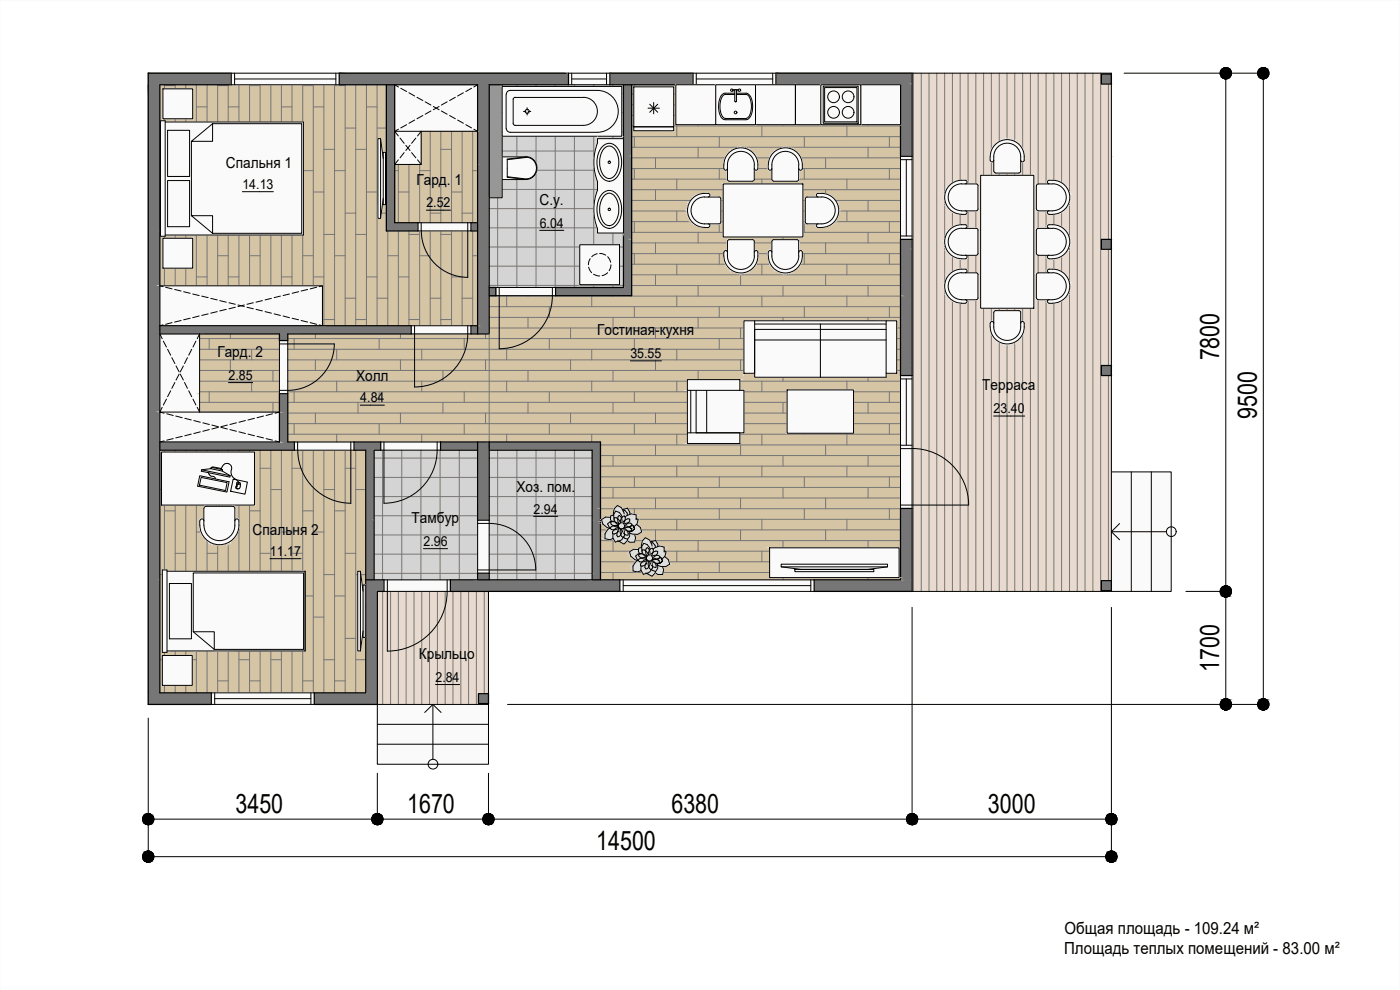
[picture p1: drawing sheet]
<svg xmlns="http://www.w3.org/2000/svg" width="420mm" height="297mm" viewBox="0 0 420 297" stroke-linecap="round" stroke-linejoin="round" font-family="sans-serif">
<defs><g id="words">
<g font-size="8">
<text x="365.9" y="108.1" transform="rotate(-90 365.9 108.1)">7800</text>
<text x="377.2" y="125.6" transform="rotate(-90 377.2 125.6)">9500</text>
<text x="365.9" y="201.7" transform="rotate(-90 365.9 201.7)">1700</text>
<text x="70.7" y="243.8">3450</text>
<text x="122.2" y="243.8">1670</text>
<text x="201.5" y="243.8">6380</text>
<text x="296.5" y="243.8">3000</text>
<text x="178.9" y="255.1">14500</text>
</g>
<g font-size="5">
<text x="319.5" y="280.4">Общая площадь - 109.24 м²</text>
<text x="319.4" y="286.4">Площадь теплых помещений - 83.00 м²</text>
</g>
<g font-size="4.5">
<text x="67.8" y="50.3">Спальня 1</text>
<text x="125" y="55.5">Гард. 1</text>
<text x="161.9" y="61.5">С.у.</text>
<text x="179.2" y="100.6">Гостиная-кухня</text>
<text x="65.2" y="107.1">Гард. 2</text>
<text x="106.8" y="114.3">Холл</text>
<text x="294.8" y="117.2">Терраса</text>
<text x="155" y="147.7">Хоз. пом.</text>
<text x="75.8" y="160.4">Спальня 2</text>
<text x="123.5" y="157">Тамбур</text>
<text x="125.7" y="197.7">Крыльцо</text>
</g>
<g font-size="4.1">
<text x="72.7" y="56.6">14.13</text>
<text x="128" y="62.2">2.5</text>
<text x="133.1" y="62.2">2</text>
<text x="162" y="68.3">6.04</text>
<text x="189.2" y="107.4">35.55</text>
<text x="68.6" y="113.9">2.85</text>
<text x="108.1" y="120.7">4.84</text>
<text x="298.2" y="124">23</text>
<text x="302.3" y="124">.</text>
<text x="303.4" y="124">40</text>
<text x="160.1" y="154.1">2.94</text>
<text x="81" y="166.7">11.17</text>
<text x="127.1" y="163.7">2.96</text>
<text x="130.7" y="204.5">2.84</text>
</g>
</g></defs>
<!-- layer: Razmer -->
<g fill="#767676" stroke="#767676" stroke-width=".3">
<path d="M116 25.4l2.4 41.4v-41.4zM116 25.4l2.4 41.4h-2.4z"/>
<path d="M141.4 66.8l1.9 2.5v-2.5zM141.4 66.8l1.9 2.5h-1.9z"/>
<path d="M116 66.8l9.4 2.5v-2.5zM116 66.8l9.4 2.5h-9.4z"/>
<path d="M187.1 25.4l2.5 60.9v-60.9zM187.1 25.4l2.5 60.9h-2.5z"/>
<path d="M166.8 86.3l22.8 2.4v-2.4zM166.8 86.3l22.8 2.4h-22.8z"/>
<path d="M141.4 97.7l1.9 2.5v-2.5zM141.4 97.7l1.9 2.5h-1.9z"/>
<path d="M48 97.7l75.4 2.5v-2.5zM48 97.7l75.4 2.5h-75.4z"/>
<path d="M83.9 100.2l2.5 2v-2zM83.9 100.2l2.5 2h-2.5z"/>
<path d="M83.9 118.1l2.5 14.5v-14.5zM83.9 118.1l2.5 14.5h-2.5z"/>
<path d="M146.8 132.6l33.4 2.5v-2.5zM146.8 132.6l33.4 2.5h-33.4z"/>
<path d="M143.3 132.6l3.5 2.5v-2.5zM143.3 132.6l3.5 2.5h-3.5z"/>
<path d="M132.2 132.6l11.1 2.5v-2.5zM132.2 132.6l11.1 2.5h-11.1z"/>
<path d="M106.3 132.6l8 2.5v-2.5zM106.3 132.6l8 2.5h-8z"/>
<path d="M48 132.6l40.3 2.5v-2.5zM48 132.6l40.3 2.5h-40.3z"/>
<path d="M143.3 135.1l3.5 21v-21zM143.3 135.1l3.5 21h-3.5z"/>
<path d="M177.7 135.1l2.5 38.9v-38.9zM177.7 135.1l2.5 38.9h-2.5z"/>
<path d="M143.3 172l3.5 2v-2zM143.3 172l3.5 2h-3.5z"/>
<path d="M109.8 135.1l2.5 38.9v-38.9zM109.8 135.1l2.5 38.9h-2.5z"/>
<path d="M330.5 22.2l3 3v-3zM330.5 22.2l3 3h-3z"/>
<path d="M232.9 22l40.8 3.4v-3.4zM232.9 22l40.8 3.4h-40.8z"/>
<path d="M183 22l25 3.4v-3.4zM183 22l25 3.4h-25z"/>
<path d="M101.8 22l68.8 3.4v-3.4zM101.8 22l68.8 3.4h-68.8z"/>
<path d="M44.5 22l24.9 3.4v-3.4zM44.5 22l24.9 3.4h-24.9z"/>
<path d="M270.3 25.4l3.4 12v-12zM270.3 25.4l3.4 12h-3.4z"/>
<path d="M270.3 37.4l3.4 9.5v-9.5zM270.3 37.4l3.4 9.5h-3.4z"/>
<path d="M330.5 71.8l3 3v-3zM330.5 71.8l3 3h-3z"/>
<path d="M143.3 25.4l3.5 74.8v-74.8zM143.3 25.4l3.5 74.8h-3.5z"/>
<path d="M330.5 109.7l3 3v-3zM330.5 109.7l3 3h-3z"/>
<path d="M270.3 71.8l3.4 40.9v-40.9zM270.3 71.8l3.4 40.9h-3.4z"/>
<path d="M270.3 152.6l3.4 21.4v-21.4zM270.3 152.6l3.4 21.4h-3.4z"/>
<path d="M330.5 174.2l3 3v-3zM330.5 174.2l3 3h-3z"/>
<path d="M244.3 174l29.4 3.4v-3.4zM244.3 174l29.4 3.4h-29.4z"/>
<path d="M135.2 174l50.8 3.4v-3.4zM135.2 174l50.8 3.4h-50.8z"/>
<path d="M109.8 174l5.4 3.4v-3.4zM109.8 174l5.4 3.4h-5.4z"/>
<path d="M109.8 177.4l3.4 30.5v-30.5zM109.8 177.4l3.4 30.5h-3.4z"/>
<path d="M44.5 25.4l3.5 182.5v-182.5zM44.5 25.4l3.5 182.5h-3.5z"/>
<path d="M143.6 208.1l3 3v-3zM143.6 208.1l3 3h-3z"/>
<path d="M94.3 207.9l18.9 3.5v-3.5zM94.3 207.9l18.9 3.5h-18.9z"/>
<path d="M44.5 207.9l18.9 3.5v-3.5zM44.5 207.9l18.9 3.5h-18.9z"/>
<path d="M146.8 86.3l2 2.4v-2.4zM146.8 86.3l2 2.4h-2z"/>
</g>
<!-- layer: Tolstaja -->
<g fill="none" stroke="#000" stroke-width=".38">
<path d="M44.5 22h24.9v3.4h-21.4v182.5h15.4v3.5h-18.9zM116 25.4v43.9h9.4v-2.5h-7v-41.4M183 22h25v3.4h-25zM187.1 25.4v60.9h-20.3v2.4h22.8v-63.3M232.9 22h40.8v24.9h-3.4v-21.5h-37.4zM330.5 22.2h3v3h-3zM143.3 66.8h-1.9v2.5h1.9M270.3 71.8h3.4v40.9h-3.4zM330.5 71.8h3v3h-3zM48 97.7h75.4v2.5h-37v2h-2.5v-2h-35.9M143.3 97.7h-1.9v2.5h5.4v-74.8h23.8v-3.4h-68.8v3.4h41.5v74.8M146.8 86.3h2v2.4h-2"/>
<path d="M330.5 109.7h3v3h-3zM48 132.6h35.9v-14.5h2.5v14.5h1.9v2.5h-40.3M143.3 132.6h36.9v41.4M143.3 132.6v23.5h3.5v-23.5M143.3 132.6h-11.1v2.5h11.1M146.8 135.1h30.9v38.9M109.8 174h5.4v3.4h-2v34h-18.9v-3.5h15.5v-72.8h-3.5v-2.5h8v2.5h-2v38.9M135.2 174h50.8v3.4h-50.8zM143.3 174v-2h3.5v2M244.3 174h26v-21.4h3.4v24.8h-29.4zM330.5 174.2h3v3h-3zM143.6 208.1h3v3h-3z"/>
</g>
<!-- layer: Razmer -->
<g fill="#d5c5a5" stroke="#d5c5a5" stroke-width=".3">
<path d="M48 25.4l68 43.9v-43.9zM48 25.4l68 43.9h-68z"/>
<path d="M48 69.3l95.3 16.5v-16.5zM48 69.3l95.3 16.5h-95.3z"/>
<path d="M96.8 85.8l46.5 11.9v-11.9zM96.8 85.8l46.5 11.9h-46.5z"/>
<path d="M48 135.1l61.8 38.9v-38.9zM48 135.1l61.8 38.9h-61.8z"/>
<path d="M48 174l61.8 33.9v-33.9zM48 174l61.8 33.9h-61.8z"/>
<path d="M189.6 25.4l80.7 21.5v-21.5zM189.6 25.4l80.7 21.5h-80.7z"/>
<path d="M189.6 46.9l80.7 24.9v-24.9zM189.6 46.9l80.7 24.9h-80.7z"/>
<path d="M189.6 71.8l80.7 16.9v-16.9zM189.6 71.8l80.7 16.9h-80.7z"/>
<path d="M146.8 88.7l123.5 11.5v-11.5zM146.8 88.7l123.5 11.5h-123.5z"/>
<path d="M86.4 100.2l60.4 2v-2zM86.4 100.2l60.4 2h-60.4z"/>
<path d="M59.9 100.2l24 2v-2zM59.9 100.2l24 2h-24z"/>
<path d="M146.8 100.2l123.5 12.5v-12.5zM146.8 100.2l123.5 12.5h-123.5z"/>
<path d="M86.4 102.2l60.4 15.9v-15.9zM86.4 102.2l60.4 15.9h-60.4z"/>
<path d="M59.9 102.2l24 15.9v-15.9zM59.9 102.2l24 15.9h-24z"/>
<path d="M146.8 112.7l123.5 10.9v-10.9zM146.8 112.7l123.5 10.9h-123.5z"/>
<path d="M86.4 118.1l60.4 5.5v-5.5zM86.4 118.1l60.4 5.5h-60.4z"/>
<path d="M59.9 118.1l24 5.5v-5.5zM59.9 118.1l24 5.5h-24z"/>
<path d="M146.8 123.6l123.5 9v-9zM146.8 123.6l123.5 9h-123.5z"/>
<path d="M86.4 123.6l60.4 9v-9zM86.4 123.6l60.4 9h-60.4z"/>
<path d="M180.2 132.6l90.1 20v-20zM180.2 132.6l90.1 20h-90.1z"/>
<path d="M180.2 152.6l90.1 21.4v-21.4zM180.2 152.6l90.1 21.4h-90.1z"/>
<path d="M126.4 39.4l16.9 9.9v-9.9zM126.4 39.4l16.9 9.9h-16.9z"/>
<path d="M118.4 49.3l24.9 17.5v-17.5zM118.4 49.3l24.9 17.5h-24.9z"/>
</g>
<g fill="none" stroke="#767676" stroke-width=".3">
<path d="M49.4 25.4v60.4M49.4 25.7h3.2M52.6 25.4v60.4M52.6 38.4h3.2M55.8 25.4v60.4M58.9 25.4v60.4M58.9 32.1h3.2M62.1 25.4v60.4M62.1 38.4h3.2M65.3 25.4v60.4M65.3 25.7h3.2M68.5 25.4v60.4"/>
<path d="M68.5 32.1h3.2M71.7 25.4v60.4M74.9 25.4v60.4M74.9 25.7h3.2M78.1 25.4v60.4M78.1 38.4h3.2M81.3 25.4v60.4M84.5 25.4v60.4M84.5 32.1h3.1M87.6 25.4v60.4M87.6 38.4h3.2M90.8 25.4v60.4"/>
<path d="M90.8 25.7h3.2M94 25.4v60.4M94 32.1h3.2M97.2 25.4v72.3M100.4 25.4v72.3M100.4 25.7h3.2M103.6 25.4v72.3M103.6 38.4h3.2M106.8 25.4v72.3M110 25.4v72.3M110 32.1h3.2M113.2 25.4v72.3"/>
<path d="M113.2 38.4h2.8M129.1 39.4v27.4M132.3 39.4v27.4M135.5 39.4v27.4M138.7 39.4v27.4M141.9 39.4v27.4M150.7 39.6h36.4M150.7 33.8h36.4M150.7 28.1h36.4M155.1 25.4v60.9M160.9 25.4v60.9M166.6 25.4v60.9"/>
<path d="M172.4 25.4v60.9M178.2 25.4v60.9M183.9 25.4v60.9M189.6 28.2h80.7M189.6 31.4h80.7M189.6 34.6h80.7M189.6 37.8h80.7M190.4 25.4v2.8M196.7 31.4v3.2M203.1 28.2v3.2M203.1 37.8v3.2M209.5 34.6v3.2"/>
<path d="M215.9 25.4v2.8M222.2 31.4v3.2M228.6 28.2v3.2M228.6 37.8v3.2M235 34.6v3.2M241.4 25.4v2.8M247.8 31.4v3.2M254.2 28.2v3.2M254.2 37.8v3.2M260.5 34.6v3.2M266.9 25.4v2.8M274.1 22v155.4"/>
<path d="M276.5 22v155.4M278.8 22v155.4M281.1 22v155.4M283.5 22v155.4M285.8 22v155.4M288.2 22v155.4M290.5 22v155.4M292.9 22v155.4M295.2 22v155.4M297.5 22v155.4M299.9 22v155.4M302.2 22v155.4"/>
<path d="M304.5 22v155.4M306.9 22v155.4M309.2 22v155.4M311.6 22v155.4M313.9 22v155.4M316.3 22v155.4M318.6 22v155.4M321 22v155.4M323.3 22v155.4M325.6 22v155.4M328 22v155.4M330.3 22v155.4"/>
<path d="M332.7 25.2v46.6M48 44.8h1.4M49.4 51.2h3.2M55.8 44.8h3.1M58.9 57.6h3.2M65.3 51.2h3.2M68.5 57.6h3.2M71.7 44.8h3.2M74.9 51.2h3.2M81.3 44.8h3.2M84.5 57.6h3.1M90.8 51.2h3.2"/>
<path d="M94 57.6h3.2M97.2 44.8h3.2M100.4 51.2h3.2M106.8 44.8h3.2M110 57.6h3.2M118.4 51.2h1.1M119.5 49.3v17.5M119.5 57.6h3.2M122.7 49.3v17.5M125.9 49.3v17.5M125.9 51.2h3.2M132.3 44.8h3.2"/>
<path d="M135.5 57.6h3.2M141.9 51.2h1.4M149.4 59.3v27M150.7 56.8h36.4M150.7 51.1h36.4M150.7 45.3h36.4M189.6 41h80.7M189.6 44.2h80.7M189.6 47.4h80.7M189.6 50.6h80.7M189.6 53.7h80.7M189.6 56.9h80.7"/>
<path d="M190.4 41v3.2M190.4 50.6v3.1M196.7 47.4v3.2M196.7 56.9v3.2M203.1 53.7v3.2M209.5 44.2v3.2M215.9 41v3.2M215.9 50.6v3.1M222.2 47.4v3.2M222.2 56.9v3.2M228.6 53.7v3.2M235 44.2v3.2"/>
<path d="M241.4 41v3.2M241.4 50.6v3.1M247.8 47.4v3.2M247.8 56.9v3.2M254.2 53.7v3.2M260.5 44.2v3.2M266.9 41v3.2M266.9 50.6v3.1M48 70.3h1.4M49.4 76.7h3.2M52.6 64h3.2M55.8 70.3h3.1"/>
<path d="M62.1 64h3.2M65.3 76.7h3.2M71.7 70.3h3.2M74.9 76.7h3.2M78.1 64h3.2M81.3 70.3h3.2M87.6 64h3.2M90.8 76.7h3.2M97.2 70.3h3.2M100.4 76.7h3.2M103.6 64h3.2M106.8 70.3h3.2"/>
<path d="M113.2 64h2.8M116.4 69.3v28.4M116.4 76.7h3.1M119.5 69.3v28.4M122.7 69.3v28.4M122.7 70.3h3.2M125.9 69.3v28.4M125.9 76.7h3.2M129.1 69.3v28.4M129.1 64h3.2M132.3 69.3v28.4M132.3 70.3h3.2"/>
<path d="M135.5 69.3v28.4M138.7 69.3v28.4M138.7 64h3.2M141.9 69.3v28.4M141.9 76.7h1.4M146.8 79.9h40.3M146.8 74.1h40.3M146.8 68.4h40.3M146.8 62.6h40.3M189.6 60.1h80.7M189.6 63.3h80.7M189.6 66.5h80.7"/>
<path d="M189.6 69.7h80.7M189.6 72.9h80.7M189.6 76.1h80.7M189.6 79.3h80.7M190.4 66.5v3.2M190.4 76.1v3.2M196.7 72.9v3.2M203.1 63.3v3.2M203.1 79.3v3.2M209.5 60.1v3.2M209.5 69.7v3.2M215.9 66.5v3.2"/>
<path d="M215.9 76.1v3.2M222.2 72.9v3.2M228.6 63.3v3.2M228.6 79.3v3.2M235 60.1v3.2M235 69.7v3.2M241.4 66.5v3.2M241.4 76.1v3.2M247.8 72.9v3.2M254.2 63.3v3.2M254.2 79.3v3.2M260.5 60.1v3.2"/>
<path d="M260.5 69.7v3.2M266.9 66.5v3.2M266.9 76.1v3.2M332.7 74.8v34.9M58.9 83.1h3.2M68.5 83.1h3.2M84.5 83.1h3.1M94 83.1h3.2M97.2 95.9h3.2M103.6 89.5h3.2M106.8 95.9h3.2M110 83.1h3.2"/>
<path d="M113.2 89.5h3.2M119.5 83.1h3.2M122.7 95.9h3.2M129.1 89.5h3.2M132.3 95.9h3.2M135.5 83.1h3.2M138.7 89.5h3.2M146.8 85.6h40.3M146.8 88.8h123.5M146.8 92h123.5M146.8 95.2h123.5M146.8 98.4h123.5"/>
<path d="M152.1 88.8v3.2M158.5 88.7v.1M158.5 95.2v3.2M164.8 92v3.2M171.2 98.4v3.2M177.6 88.8v3.2M184 88.7v.1M184 95.2v3.2M189.6 82.5h80.7M189.6 85.7h80.7M190.4 92v3.2M196.7 82.5v3.2"/>
<path d="M196.7 98.4v3.2M203.1 88.8v3.2M209.5 85.7v3.1M209.5 95.2v3.2M215.9 92v3.2M222.2 82.5v3.2M222.2 98.4v3.2M228.6 88.8v3.2M235 85.7v3.1M235 95.2v3.2M241.4 92v3.2M247.8 82.5v3.2"/>
<path d="M247.8 98.4v3.2M254.2 88.8v3.2M260.5 85.7v3.1M260.5 95.2v3.2M266.9 92v3.2M59.9 101.6h24M59.9 104.8h24M59.9 108h24M59.9 111.2h24M59.9 114.4h24M59.9 117.5h24M62.8 101.6v3.2"/>
<path d="M62.8 117.5v3.2M69.1 100.2v1.4M69.1 108v3.2M75.5 104.8v3.2M75.5 114.4v3.1M81.9 111.2v3.2M86.4 101.6h183.9M86.4 104.8h183.9M86.4 108h183.9M86.4 111.2h183.9M86.4 114.4h183.9M86.4 117.5h183.9"/>
<path d="M88.3 101.6v3.2M88.3 117.5v3.2M94.7 100.2v1.4M94.7 108v3.2M101 104.8v3.2M101 114.4v3.1M107.4 111.2v3.2M113.8 101.6v3.2M113.8 117.5v3.2M120.2 100.2v1.4M120.2 108v3.2M126.6 104.8v3.2"/>
<path d="M126.6 114.4v3.1M132.9 111.2v3.2M139.3 101.6v3.2M139.3 117.5v3.2M145.7 100.2v1.4M145.7 108v3.2M146.8 100.2v32.4M152.1 104.8v3.2M152.1 114.4v3.1M158.5 111.2v3.2M164.8 101.6v3.2M164.8 117.5v3.2"/>
<path d="M171.2 108v3.2M177.6 104.8v3.2M177.6 114.4v3.1M184 111.2v3.2M190.4 101.6v3.2M190.4 117.5v3.2M196.7 108v3.2M203.1 104.8v3.2M203.1 114.4v3.1M209.5 111.2v3.2M215.9 101.6v3.2M215.9 117.5v3.2"/>
<path d="M222.2 108v3.2M228.6 104.8v3.2M228.6 114.4v3.1M235 111.2v3.2M241.4 101.6v3.2M241.4 117.5v3.2M247.8 108v3.2M254.2 104.8v3.2M254.2 114.4v3.1M260.5 111.2v3.2M266.9 101.6v3.2M266.9 117.5v3.2"/>
<path d="M332.7 112.7v61.5M49.4 135.1v72.8M52.6 135.1v72.8M55.8 135.1v72.8M58.9 135.1v72.8M59.9 120.7h24M62.1 135.1v72.8M65.3 135.1v72.8M68.5 135.1v72.8M71.7 135.1v72.8M74.9 135.1v72.8M78.1 135.1v72.8"/>
<path d="M81.3 135.1v72.8M81.9 120.7v2.9M84.5 135.1v72.8M86.4 120.7h183.9M86.4 123.9h183.9M86.4 127.1h183.9M86.4 130.3h183.9M87.6 135.1v72.8M88.3 127.1v3.2M90.8 135.1v72.8M94 135.1v72.8M94.7 123.9v3.2"/>
<path d="M97.2 135.1v72.8M100.4 135.1v72.8M101 130.3v2.3M103.6 135.1v72.8M106.8 135.1v72.8M107.4 120.7v3.2M112.3 137.4h31M113.8 127.1v3.2M114.8 135.1v38.9M120.2 123.9v3.2M120.6 135.1v38.9M126.3 135.1v38.9"/>
<path d="M126.6 130.3v2.3M132.1 135.1v38.9M132.9 120.7v3.2M137.8 135.1v38.9M139.3 127.1v3.2M145.7 123.9v3.2M146.8 137.4h30.9M149.4 135.1v38.9M152.1 130.3v2.3M155.1 135.1v38.9M158.5 120.7v3.2M160.9 135.1v38.9"/>
<path d="M164.8 127.1v3.2M166.6 135.1v38.9M171.2 123.9v3.2M172.4 135.1v38.9M177.6 130.3v2.3M180.2 133.5h90.1M180.2 136.7h90.1M180.2 139.9h90.1M184 120.7v3.2M184 136.7v3.2M190.4 127.1v3.2M196.7 123.9v3.2"/>
<path d="M196.7 133.5v3.2M203.1 130.3v3.2M203.1 139.9v3.2M209.5 120.7v3.2M209.5 136.7v3.2M215.9 127.1v3.2M222.2 123.9v3.2M222.2 133.5v3.2M228.6 130.3v3.2M228.6 139.9v3.2M235 120.7v3.2M235 136.7v3.2"/>
<path d="M241.4 127.1v3.2M247.8 123.9v3.2M247.8 133.5v3.2M254.2 130.3v3.2M254.2 139.9v3.2M260.5 120.7v3.2M260.5 136.7v3.2M266.9 127.1v3.2M48 146.9h1.4M49.4 153.3h3.2M52.6 140.5h3.2M55.8 146.9h3.1"/>
<path d="M58.9 159.6h3.2M62.1 140.5h3.2M65.3 153.3h3.2M68.5 159.6h3.2M71.7 146.9h3.2M74.9 153.3h3.2M78.1 140.5h3.2M81.3 146.9h3.2M84.5 159.6h3.1M87.6 140.5h3.2M90.8 153.3h3.2M94 159.6h3.2"/>
<path d="M97.2 146.9h3.2M100.4 153.3h3.2M103.6 140.5h3.2M106.8 146.9h3M112.3 154.8h31M112.3 149h31M112.3 143.2h31M146.8 154.8h30.9M146.8 149h30.9M146.8 143.2h30.9M180.2 143.1h90.1M180.2 146.2h90.1"/>
<path d="M180.2 149.4h90.1M180.2 152.6h90.1M180.2 155.8h90.1M180.2 159h90.1M184 146.2v3.2M190.4 143.1v3.1M190.4 152.6v3.2M196.7 149.4v3.2M196.7 159v3.2M203.1 155.8v3.2M209.5 146.2v3.2M215.9 143.1v3.1"/>
<path d="M215.9 152.6v3.2M222.2 149.4v3.2M222.2 159v3.2M228.6 155.8v3.2M235 146.2v3.2M241.4 143.1v3.1M241.4 152.6v3.2M247.8 149.4v3.2M247.8 159v3.2M254.2 155.8v3.2M260.5 146.2v3.2M266.9 143.1v3.1"/>
<path d="M266.9 152.6v3.2M48 172.4h1.4M49.4 178.8h3.2M52.6 166h3.2M55.8 172.4h3.1M62.1 166h3.2M65.3 178.8h3.2M71.7 172.4h3.2M74.9 178.8h3.2M78.1 166h3.2M81.3 172.4h3.2M87.6 166h3.2"/>
<path d="M90.8 178.8h3.2M97.2 172.4h3.2M100.4 178.8h3.2M103.6 166h3.2M106.8 172.4h3M112.3 172h31M112.3 166.3h31M112.3 160.5h31M114.9 177.4v34M117.2 177.4v34M119.5 177.4v34M121.9 177.4v34"/>
<path d="M124.2 177.4v34M126.6 177.4v34M128.9 177.4v34M131.3 177.4v34M133.6 177.4v34M135.9 177.4v34M138.3 177.4v34M140.6 177.4v34M143 177.4v34M145.3 177.4v30.7M146.8 172h30.9M146.8 166.3h30.9"/>
<path d="M146.8 160.5h30.9M180.2 162.2h90.1M180.2 165.4h90.1M180.2 168.6h90.1M180.2 171.8h90.1M184 162.2v3.2M184 171.8v2.2M190.4 168.6v3.2M203.1 165.4v3.2M209.5 162.2v3.2M209.5 171.8v2.2M215.9 168.6v3.2"/>
<path d="M228.6 165.4v3.2M235 162.2v3.2M235 171.8v2.2M241.4 168.6v3.2M254.2 165.4v3.2M260.5 162.2v3.2M260.5 171.8v2.2M266.9 168.6v3.2M48 197.9h1.4M52.6 191.5h3.2M55.8 197.9h3.1M58.9 185.2h3.2"/>
<path d="M62.1 191.5h3.2M68.5 185.2h3.2M71.7 197.9h3.2M78.1 191.5h3.2M81.3 197.9h3.2M84.5 185.2h3.1M87.6 191.5h3.2M94 185.2h3.2M97.2 197.9h3.2M103.6 191.5h3.2M106.8 197.9h3M49.4 204.3h3.2"/>
<path d="M65.3 204.3h3.2M74.9 204.3h3.2M90.8 204.3h3.2M100.4 204.3h3.2"/>
</g>
<g fill="#fafafa" stroke="#fafafa" stroke-width=".3">
<path d="M60 156v2.5z"/>
<path d="M71.6 156v2.6z"/>
<path d="M245 68h3.3z"/>
<path d="M239.6 72.2v5.4z"/>
<path d="M240.5 75.3v3.3z"/>
<path d="M217.5 75.3v3.2z"/>
<path d="M226.3 72.2v5.4z"/>
<path d="M209.7 68h3.3z"/>
<path d="M240.5 47.7v3.3z"/>
<path d="M217.5 47.8v3.2z"/>
<path d="M307.1 96.5v3.4z"/>
<path d="M314.4 90.7h3.3z"/>
<path d="M314.4 77.4h3.3z"/>
<path d="M314.4 64h3.3z"/>
<path d="M297.2 46.1v2.3z"/>
<path d="M298.5 45.6v6.2z"/>
<path d="M307.1 45.2v3.4z"/>
<path d="M307.3 46.1v2.3z"/>
<path d="M286.9 90.7h3.3z"/>
<path d="M286.9 77.4h3.3z"/>
<path d="M286.9 64h3.3z"/>
<path d="M208 22l24.9 3.4v-3.4zM208 22l24.9 3.4h-24.9z"/>
<path d="M170.6 22l12.4 3.4v-3.4zM170.6 22l12.4 3.4h-12.4z"/>
<path d="M69.4 22l32.4 3.4v-3.4zM69.4 22l32.4 3.4h-32.4z"/>
<path d="M118.4 25.4l24.9 14v-14zM118.4 25.4l24.9 14h-24.9z"/>
<path d="M118.4 39.4l8 9.9v-9.9zM118.4 39.4l8 9.9h-8z"/>
<path d="M125.4 66.8l16 2.5v-2.5zM125.4 66.8l16 2.5h-16z"/>
<path d="M270.3 46.9l3.4 24.9v-24.9zM270.3 46.9l3.4 24.9h-3.4z"/>
<path d="M148.8 86.3l18 2.4v-2.4zM148.8 86.3l18 2.4h-18z"/>
<path d="M48 85.8l48.8 11.9v-11.9zM48 85.8l48.8 11.9h-48.8z"/>
<path d="M123.4 97.7l18 2.5v-2.5zM123.4 97.7l18 2.5h-18z"/>
<path d="M83.9 102.2l2.5 15.9v-15.9zM83.9 102.2l2.5 15.9h-2.5z"/>
<path d="M48 100.2l11.9 23.4v-23.4zM48 100.2l11.9 23.4h-11.9z"/>
<path d="M48 123.6l35.9 9v-9zM48 123.6l35.9 9h-35.9z"/>
<path d="M114.3 132.6l17.9 2.5v-2.5zM114.3 132.6l17.9 2.5h-17.9z"/>
<path d="M88.3 132.6l18 2.5v-2.5zM88.3 132.6l18 2.5h-18z"/>
<path d="M270.3 112.7l3.4 39.9v-39.9zM270.3 112.7l3.4 39.9h-3.4z"/>
<path d="M143.3 156.1l3.5 15.9v-15.9zM143.3 156.1l3.5 15.9h-3.5z"/>
<path d="M186 174l58.3 3.4v-3.4zM186 174l58.3 3.4h-58.3z"/>
<path d="M115.2 174l20 3.4v-3.4zM115.2 174l20 3.4h-20z"/>
<path d="M63.4 207.9l30.9 3.5v-3.5zM63.4 207.9l30.9 3.5h-30.9z"/>
<path d="M113.2 211.4l33.4 17.9v-17.9zM113.2 211.4l33.4 17.9h-33.4z"/>
<path d="M333.5 141.6l18 35.8v-35.8zM333.5 141.6l18 35.8h-18z"/>
<path d="M48.2 36.2v34.7l1.4-34.7zM49.6 36.2v34.7h-1.4z"/>
<path d="M49.6 36.6v33.9l41.5-33.9zM49.6 70.5l41.5-33.9v33.9z"/>
<path d="M48.9 71.5v9l8.9-9zM57.8 71.5v9h-8.9z"/>
<path d="M48.9 26.7v8.9l8.9-8.9zM57.8 26.7v8.9h-8.9z"/>
<path d="M115.7 45.7l-.7 15.7h.7zM115 45.7h.7l-.7 15.7z"/>
<path d="M115 47.6l-.8 17.9 .8-6zM114.2 41.6l.8 6-.8 17.9z"/>
<path d="M114.2 41.6l-.8 23.9h.8zM113.4 41.6h.8l-.8 23.9z"/>
<path d="M150.7 25.9v15h35.9zM150.7 25.9h35.9v15z"/>
<path d="M150.7 47.1h7.8zM150.7 47.1h7.8z"/>
<path d="M150.7 47.1l8.4 .2-.6-.2zM150.7 47.1l8.4 .2h-8.4z"/>
<path d="M150.7 47.3l8.9 .3-.5-.3zM150.7 47.3l8.9 .3h-8.9z"/>
<path d="M150.7 47.6l9.4 .3-.5-.3zM150.7 47.6l9.4 .3h-9.4z"/>
<path d="M150.7 47.9l9.8 .5-.4-.5zM150.7 47.9l9.8 .5h-9.8z"/>
<path d="M150.7 48.4l10.1 .6-.3-.6zM150.7 48.4l10.1 .6h-10.1z"/>
<path d="M150.7 49l10.3 .6-.2-.6zM150.7 49l10.3 .6h-10.3z"/>
<path d="M150.7 49.6l10.4 .6-.1-.6zM150.7 49.6l10.4 .6h-10.4z"/>
<path d="M150.7 50.2l10.4 .6v-.6zM150.7 50.2l10.4 .6h-10.4z"/>
<path d="M150.7 50.8l10.3 .6 .1-.6zM150.7 50.8l10.3 .6h-10.3z"/>
<path d="M150.7 51.4l10.1 .6 .2-.6zM150.7 51.4l10.1 .6h-10.1z"/>
<path d="M150.7 52l9.8 .5 .3-.5zM150.7 52l9.8 .5h-9.8z"/>
<path d="M150.7 52.5l9.4 .5 .4-.5zM150.7 52.5l9.4 .5h-9.4z"/>
<path d="M150.7 53l8.9 .4 .5-.4zM150.7 53l8.9 .4h-8.9z"/>
<path d="M150.7 53.4l8.4 .2 .5-.2zM150.7 53.4l8.4 .2h-8.4z"/>
<path d="M150.7 53.6l7.8 .2 .6-.2zM150.7 53.6l7.8 .2h-7.8z"/>
<path d="M150.7 53.8h7.8zM150.7 53.8l7.2 .1z"/>
<path d="M174 73.4h11.9l-11.9 12zM185.9 73.4l-11.9 12h11.9z"/>
<path d="M179.3 41.6h7.8v28.3zM179.3 41.6v28.3h7.8z"/>
<path d="M179.3 57v11.7l-.5-10.3zM178.8 58.4v8.9l.5 1.4z"/>
<path d="M179.3 42.8v11.8l-.5-10.4zM178.8 44.2v9l.5 1.4z"/>
<path d="M178.8 58.4v8.9l-.3-7.5zM178.5 59.8v6.1l.3 1.4z"/>
<path d="M178.8 44.2v9l-.3-7.5zM178.5 45.7v6l.3 1.5z"/>
<path d="M178.5 59.8v6.1l-.2-4.6zM178.3 61.3l.2 4.6zM178.3 61.3v3z"/>
<path d="M178.5 45.7v6l-.2-4.5zM178.3 47.2l.2 4.5z"/>
<path d="M178.2 48.7l.1 1.5zM178.3 47.2v3z"/>
<path d="M48.7 171v24.7l1.4-24.7zM50.1 171v24.7h-1.4z"/>
<path d="M50.1 171.4v23.9l.7-23.9zM50.8 171.4v23.9h-.7z"/>
<path d="M50.8 171.4v3.7l6.6-3.7zM50.8 175.1l6.6-3.7v3.7z"/>
<path d="M50.8 175.1v16.6l6.6-16.6zM57.4 175.1v16.6h-6.6z"/>
<path d="M50.8 191.7v3.6l6.6-3.6zM50.8 195.3l6.6-3.6v3.6z"/>
<path d="M57.4 171.4v23.9l.6-23.9zM58 171.4v23.9h-.6z"/>
<path d="M58 171.9h6.3l-6.3 17.7zM64.3 171.9l-6.3 17.7h6.3zM58 189.6h6.3v5.2z"/>
<path d="M58 189.6v5.7l6.3-.5zM58 195.3l6.3-.5v.5z"/>
<path d="M58 171.4v.5l33.1-.5zM58 171.9l33.1-.5v.5z"/>
<path d="M64.3 171.9v22.9l26.8-22.9zM64.3 194.8l26.8-22.9v22.9z"/>
<path d="M64.3 194.8v.5l26.8-.5zM64.3 195.3l26.8-.5v.5z"/>
<path d="M91.1 171.4v23.9l.5-23.9zM91.6 171.4v23.9h-.5z"/>
<path d="M48.5 135.6l27.9 15.9v-15.9zM48.5 135.6l27.9 15.9h-27.9z"/>
<path d="M59.9 156.2v1.4zM59.9 156.2v1.5z"/>
<path d="M60 156.1l-.1 1.6zM60 156.1v2z"/>
<path d="M60 156v2.1zM60 156v2.5zM60 156v2.6z"/>
<path d="M60.1 155.9l-.1 2.7zM60.1 155.9v3z"/>
<path d="M60.1 155.9v3zM60.2 155.9v3.3z"/>
<path d="M60.2 155.9v3.3zM60.2 155.8v3.7z"/>
<path d="M60.2 155.8v3.7zM60.3 155.8v3.7z"/>
<path d="M60.3 155.8v3.7zM60.4 155.7v4.1z"/>
<path d="M60.4 155.7v4.1zM60.5 155.7v4.3z"/>
<path d="M60.5 155.7v4.3zM60.6 155.7v4.6z"/>
<path d="M60.6 155.7v4.6zM60.7 155.7v4.7z"/>
<path d="M60.7 155.7v4.7zM60.7 155.7v4.8z"/>
<path d="M60.7 155.7v4.8zM60.8 155.8v4.8z"/>
<path d="M60.8 155.8v4.8zM60.9 155.9v4.9z"/>
<path d="M60.9 155.9v4.9zM61 155.9v5z"/>
<path d="M61 155.9v5zM61.1 156v5z"/>
<path d="M61.1 156v5zM61.1 156.1v5z"/>
<path d="M61.1 156.1v5zM61.2 156.2v4.9z"/>
<path d="M61.2 156.2v4.9zM61.2 156.3v4.9z"/>
<path d="M61.2 157.6v3.6zM61.2 157.6v3.6z"/>
<path d="M61.2 152.4v5.2zM61.2 152.4v5.3z"/>
<path d="M61.2 152.3v5.4zM61.2 152.3v5.7z"/>
<path d="M61.3 152.3l-.1 5.7zM61.3 152.3v6.1z"/>
<path d="M61.2 157.6v3.6zM61.3 158.4v2.9z"/>
<path d="M61.3 152.3v6.1zM61.3 152.3v6.1z"/>
<path d="M61.3 158.4v2.9zM61.3 158.4v2.9z"/>
<path d="M61.3 152.3v6.1zM61.3 152.2v6.5z"/>
<path d="M61.4 152.1l-.1 6.6zM61.4 152.1v6.8z"/>
<path d="M61.4 152.1v6.8l.1-6.9zM61.5 152v7.2zM61.5 152v7.2zM61.5 152v7.2z"/>
<path d="M61.3 158.4v2.9l.2-2.1zM61.5 159.2v2.3l-.2-.2z"/>
<path d="M61.5 152v7.2zM61.6 152v7.5z"/>
<path d="M61.5 159.2v2.3zM61.6 159.5v2.1z"/>
<path d="M61.6 152v7.5zM61.7 152v7.7z"/>
<path d="M61.7 152v7.7zM61.8 151.9v8z"/>
<path d="M61.6 159.5v2.1l.2-1.6zM61.8 160v1.9l-.2-.3z"/>
<path d="M61.8 151.9v8zM61.9 151.9v8.1z"/>
<path d="M61.8 160v1.9zM61.9 160l-.1 1.9z"/>
<path d="M61.9 151.9v8.1l.5-8.1zM62.4 151.9v8.8l-.5-.7z"/>
<path d="M61.9 160v1.9l.5-1.2zM62.4 160.7v1.6l-.5-.4z"/>
<path d="M62.4 151.9v8.8l.2-8.8zM62.6 151.9v9l-.2-.2z"/>
<path d="M62.4 160.7v1.6l.2-1.4zM62.6 160.9v1.6l-.2-.2z"/>
<path d="M62.6 151.9v9l.4-9zM63 151.9v9.4l-.4-.4z"/>
<path d="M62.6 160.9v1.6l.4-1.2zM63 161.3v1.4l-.4-.2z"/>
<path d="M63 151.9v9.4l.5-9.4zM63.5 151.9v9.6l-.5-.2z"/>
<path d="M63 161.3v1.4l.5-1.2zM63.5 161.5v1.5l-.5-.3z"/>
<path d="M63.5 151.9v9.6l.3-9.6zM63.8 151.9v9.8l-.3-.2z"/>
<path d="M63.5 161.5v1.5l.3-1.3zM63.8 161.7v1.4l-.3-.1z"/>
<path d="M63.8 151.9v9.8l.6-9.8zM64.4 151.9v10.1l-.6-.3z"/>
<path d="M63.8 161.7v1.4l.6-1.1zM64.4 162v1.3l-.6-.2z"/>
<path d="M64.4 151.9v10.1l.2-10.1zM64.6 151.9v10.1h-.2z"/>
<path d="M64.4 162v1.3l.2-1.3zM64.6 162v1.3h-.2z"/>
<path d="M64.6 151.9v10.1l.7-10.1zM65.3 151.9v10.3l-.7-.2z"/>
<path d="M64.6 162v1.3l.7-1.1zM65.3 162.2v1.2l-.7-.1z"/>
<path d="M65.3 151.9v10.3zM65.4 151.9v10.3z"/>
<path d="M65.3 162.2v1.2zM65.4 162.2l-.1 1.2z"/>
<path d="M65.4 151.9v10.3l.9-10.3zM66.3 151.9v10.3h-.9z"/>
<path d="M65.4 162.2v1.2l.9-1.2zM66.3 162.2v1.2h-.9z"/>
<path d="M66.3 151.9v10.3zM66.3 151.9v10.3z"/>
<path d="M66.3 162.2v1.2zM66.3 162.2v1.2z"/>
<path d="M66.3 151.9v10.3l.8-10.3zM67.1 151.9v10.1l-.8 .2z"/>
<path d="M66.3 162.2v1.2l.8-1.4zM67.1 162v1.3l-.8 .1z"/>
<path d="M67.1 151.9v10.1l.2-10.1zM67.3 151.9v10.1h-.2z"/>
<path d="M67.1 162v1.3l.2-1.3zM67.3 162v1.3h-.2z"/>
<path d="M67.3 151.9v10.1l.6-10.1zM67.9 151.9v9.8l-.6 .3z"/>
<path d="M67.3 162v1.3l.6-1.6zM67.9 161.7v1.4l-.6 .2z"/>
<path d="M67.9 151.9v9.8l.3-9.8zM68.2 151.9v9.6l-.3 .2z"/>
<path d="M67.9 161.7v1.4l.3-1.6zM68.2 161.5v1.5l-.3 .1z"/>
<path d="M68.2 151.9v9.6l.4-9.6zM68.6 151.9v9.4l-.4 .2z"/>
<path d="M68.2 161.5v1.5l.4-1.7zM68.6 161.3v1.4l-.4 .3z"/>
<path d="M68.6 151.9v9.4l.4-9.4zM69 151.9v9l-.4 .4z"/>
<path d="M68.6 161.3v1.4l.4-1.8zM69 160.9v1.6l-.4 .2z"/>
<path d="M69 151.9v9l.3-9zM69.3 151.9v8.8l-.3 .2z"/>
<path d="M69.3 160.7l-.3 .2v1.6zM69.3 160.7v1.6l-.3 .2z"/>
<path d="M69.3 151.9v8.8l.5-8.8zM69.8 151.9v8.1l-.5 .7z"/>
<path d="M69.8 160l-.5 .7v1.6zM69.8 160v1.9l-.5 .4z"/>
<path d="M69.8 151.9v8.1zM69.8 151.9v8.1z"/>
<path d="M69.8 160v1.9zM69.8 160v1.9z"/>
<path d="M69.8 151.9v8.1zM69.8 151.9v8.1z"/>
<path d="M69.8 151.9v8zM69.9 152l-.1 7.9z"/>
<path d="M69.9 152v7.7zM70.1 152l-.2 7.7z"/>
<path d="M70.1 152v7.5zM70.1 152v7.5z"/>
<path d="M70.1 159.2l-.3 .8v1.9zM70.1 159.2v2.3l-.3 .4z"/>
<path d="M70.1 152v7.2zM70.1 152v7.2z"/>
<path d="M70.1 159.2v2.3zM70.1 159.2v2.3z"/>
<path d="M70.1 152v7.2zM70.2 152.1l-.1 7.1z"/>
<path d="M70.2 152.1v6.8zM70.3 152.2l-.1 6.7z"/>
<path d="M70.3 152.2v6.5zM70.4 152.3l-.1 6.4zM70.4 152.3v6.1zM70.4 152.3v6.1z"/>
<path d="M70.4 158.4l-.3 .8v2.3zM70.4 158.4v2.9l-.3 .2z"/>
<path d="M70.4 152.3v6.1zM70.4 152.3v6.1z"/>
<path d="M70.4 158v3.3zM70.4 158v3.3z"/>
<path d="M70.4 152.3v5.7zM70.4 152.4v5.6z"/>
<path d="M70.4 157.6v3.6zM70.4 157.6v3.6z"/>
<path d="M70.4 152.4v5.3zM70.5 152.6l-.1 5.1z"/>
<path d="M70.4 157.6v3.6zM70.5 157.6l-.1 3.6z"/>
<path d="M70.5 156.2v5zM70.5 156.2v5z"/>
<path d="M70.5 156.1v5zM70.5 156.1v5z"/>
<path d="M70.6 156l-.1 5.1zM70.6 156l-.1 5.1z"/>
<path d="M70.6 155.9v5.1zM70.6 155.9v5.1z"/>
<path d="M70.6 155.9v5zM70.7 155.9l-.1 5z"/>
<path d="M70.7 155.9v4.9l.1-5zM70.8 155.8l-.1 5z"/>
<path d="M70.8 155.8v4.8zM70.9 155.7l-.1 4.9z"/>
<path d="M70.9 155.7v4.8zM71 155.7l-.1 4.8z"/>
<path d="M71 155.7v4.7zM71 155.7v4.7z"/>
<path d="M71 155.7v4.6zM71.1 155.7l-.1 4.6z"/>
<path d="M71.1 155.7v4.3zM71.2 155.7l-.1 4.3z"/>
<path d="M71.2 155.7v4.1zM71.4 155.8l-.2 4z"/>
<path d="M71.4 155.8v3.7zM71.4 155.8v3.7z"/>
<path d="M71.4 155.8v3.7zM71.5 155.9l-.1 3.6z"/>
<path d="M71.5 155.9v3.3zM71.5 155.9v3.3z"/>
<path d="M71.5 155.9v3zM71.6 156l-.1 2.9zM71.6 156v2.6z"/>
<path d="M71.6 156v2.5zM71.7 156.1l-.1 2.4z"/>
<path d="M71.7 156.1v2zM71.7 156.2v1.9z"/>
<path d="M71.7 156.2v1.5zM71.7 156.3v1.4z"/>
<path d="M48.7 196.7v8.9l9-8.9zM48.7 205.6l9-8.9v8.9z"/>
<path d="M109.6 175.5l-.6 15.7h.6zM109 175.5h.6l-.6 15.7z"/>
<path d="M109 177.4l-.8 17.9 .8-6zM108.2 171.4l.8 6-.8 17.9z"/>
<path d="M108.2 171.4l-.8 23.9h.8zM107.4 171.4h.8l-.8 23.9z"/>
<path d="M231 164.4v8.9h38.8zM231 164.4h38.8v8.9z"/>
<path d="M223.3 96.3h3.2l-3.2 2.5zM223.3 98.8h3.2v-2.5z"/>
<path d="M226.5 96.3h39.4l-39.4 2.5zM226.5 98.8h39.4v-2.5z"/>
<path d="M265.9 96.3h3.2l-3.2 2.5zM265.9 98.8h3.2v-2.5z"/>
<path d="M223.3 98.8h3.2l-3.2 13.2zM226.5 98.8l-3.2 13.2h3.2z"/>
<path d="M226.5 98.8h39.4l-39.4 13.2zM226.5 112h39.4v-13.2z"/>
<path d="M265.9 98.8h3.2l-3.2 13.2zM269.1 98.8l-3.2 13.2h3.2z"/>
<path d="M226.5 112h39.4l-39.4 1.2zM226.5 113.2h39.4v-1.2z"/>
<path d="M236.2 117h20l-20 13zM236.2 130h20v-13z"/>
<path d="M206.3 133.1l15.7-3.2v3.2zM206.3 129.9v3.2l15.7-3.2z"/>
<path d="M223.3 117.1v12.8h-11.2zM212.1 117.1v12.8l11.2-12.8z"/>
<path d="M212.1 117.1v12.8h-3.2zM208.9 117.1v12.8l3.2-12.8z"/>
<path d="M208.9 117.1v12.8h-1.6zM207.3 117.1v12.8l1.6-12.8z"/>
<path d="M207.3 117.1v12.8h-1zM206.3 117.1v12.8l1-12.8z"/>
<path d="M206.3 117.1l15.7-3.2v3.2zM206.3 113.9v3.2l15.7-3.2z"/>
<path d="M245.4 68.3h1.2zM245.4 68.3h1.3z"/>
<path d="M245.3 68.2l1.4 .1zM245.3 68.2h1.7z"/>
<path d="M245.2 68.2h1.8zM245.2 68.2h2.3zM245.2 68.2h2.3zM245.2 68.2h2.3z"/>
<path d="M245.2 68.1l2.3 .1zM245.2 68.1h2.5z"/>
<path d="M245.1 68.1h2.6zM245.1 68.1h2.9z"/>
<path d="M245 68l3 .1zM245 68h3.3zM245 68h3.3z"/>
<path d="M245 67.9l3.3 .1zM245 67.9h3.5z"/>
<path d="M245 67.8l3.5 .1zM245 67.8h3.7z"/>
<path d="M245 67.7l3.7 .1zM245 67.7h3.9z"/>
<path d="M245 67.6l3.9 .1zM245 67.6h4.1zM245 67.6h4.1zM245 67.6h4.1z"/>
<path d="M245 67.5l4.1 .1zM245 67.5h4.3z"/>
<path d="M245.1 67.4l4.2 .1zM245.1 67.4h4.3z"/>
<path d="M245.1 67.4h4.3zM245.2 67.3h4.3z"/>
<path d="M245.2 67.3h4.3zM245.2 67.3h4.4z"/>
<path d="M245.2 67.3h4.4zM245.3 67.2h4.3z"/>
<path d="M245.3 67.2h4.3zM245.4 67.2h4.3z"/>
<path d="M245.4 67.2h4.3zM245.5 67.2h4.2z"/>
<path d="M242.1 67.2h4.5zM242.1 67.2h4.6z"/>
<path d="M242 67.2h4.7zM242 67.2h4.9z"/>
<path d="M241.9 67.1l5 .1zM241.9 67.1h5.4z"/>
<path d="M246.6 67.2h3.1zM247.3 67.1h2.5z"/>
<path d="M241.9 67.1h5.4zM241.9 67.1h5.4z"/>
<path d="M247.3 67.1h2.5zM247.3 67.1h2.5z"/>
<path d="M247.3 67.1h2.5zM247.5 67.1h2.4z"/>
<path d="M241.9 67l5.4 .1zM241.9 67h5.6z"/>
<path d="M241.8 67h5.7zM241.8 67h5.9z"/>
<path d="M241.8 66.9l5.9 .1zM241.8 66.9h6.2z"/>
<path d="M241.7 66.9h6.3zM241.7 66.9h6.3z"/>
<path d="M247.5 67.1h2.4l-1.9-.2zM248 66.9h2l-.1 .2z"/>
<path d="M241.7 66.8l6.3 .1zM241.7 66.8h6.5z"/>
<path d="M248 66.9h2zM248.2 66.8h1.9z"/>
<path d="M241.7 66.7l6.5 .1zM241.7 66.7h6.7z"/>
<path d="M241.7 66.7h6.7zM241.7 66.7h6.9z"/>
<path d="M241.7 66.6l6.9 .1zM241.7 66.6h7z"/>
<path d="M248.2 66.8h1.9l-1.4-.2zM248.7 66.6h1.7l-.3 .2z"/>
<path d="M241.7 66.4l7 .2zM241.7 66.4h7.2z"/>
<path d="M248.7 66.6h1.7zM248.9 66.4h1.6z"/>
<path d="M241.7 66.1v.3h7.2zM241.7 66.1h7.6l-.4 .3z"/>
<path d="M248.9 66.4h1.6l-1.2-.3zM249.3 66.1h1.4l-.2 .3z"/>
<path d="M241.7 65.7v.4h7.6zM241.7 65.7h8l-.4 .4z"/>
<path d="M249.7 65.7l-.4 .4h1.4zM249.7 65.7h1.3l-.3 .4z"/>
<path d="M241.7 65.6l8 .1zM241.7 65.6h8.1z"/>
<path d="M249.7 65.7h1.3zM249.8 65.6h1.3z"/>
<path d="M241.7 65v.6h8.1zM241.7 65h8.5l-.4 .6z"/>
<path d="M250.2 65l-.4 .6h1.3zM250.2 65h1.2l-.3 .6z"/>
<path d="M241.7 64.9l8.5 .1zM241.7 64.9l8.5 .1z"/>
<path d="M250.2 64.9l1.2 .1zM250.2 64.9l1.2 .1z"/>
<path d="M241.7 64.2v.7h8.5zM241.7 64.2h8.7l-.2 .7z"/>
<path d="M250.4 64.2l-.2 .7h1.2zM250.4 64.2h1.1l-.1 .7z"/>
<path d="M241.7 64v.2h8.7zM241.7 64h8.8l-.1 .2z"/>
<path d="M250.5 64l-.1 .2h1.1zM250.5 64h1.1l-.1 .2z"/>
<path d="M241.7 63.5v.5h8.8zM241.7 63.5h8.9l-.1 .5z"/>
<path d="M250.6 63.5l-.1 .5h1.1zM250.6 63.5h1.1l-.1 .5z"/>
<path d="M241.7 63.1v.4h8.9zM241.7 63.1h8.9v.4z"/>
<path d="M250.6 63.1v.4h1.1zM250.6 63.1h1.1v.4z"/>
<path d="M241.7 62.8v.3h8.9zM241.7 62.8h8.9v.3z"/>
<path d="M250.6 62.8v.3h1.1zM250.6 62.8h1.1v.3z"/>
<path d="M241.7 62.3v.5h8.9zM241.7 62.3h8.8l.1 .5z"/>
<path d="M250.5 62.3l.1 .5h1.1zM250.5 62.3h1.1l.1 .5z"/>
<path d="M241.7 62v.3h8.8zM241.7 62h8.7l.1 .3z"/>
<path d="M250.4 62l.1 .3h1.1zM250.4 62h1.1l.1 .3z"/>
<path d="M241.7 61.4v.6h8.7zM241.7 61.4h8.5l.2 .6z"/>
<path d="M250.2 61.4l.2 .6h1.1zM250.2 61.4h1.2l.1 .6z"/>
<path d="M241.7 61.4h8.5zM241.7 61.4h8.5z"/>
<path d="M250.2 61.4h1.2zM250.2 61.4h1.2z"/>
<path d="M241.7 60.7v.7h8.5zM241.7 60.7h8.1l.4 .7z"/>
<path d="M249.8 60.7l.4 .7h1.2zM249.8 60.7h1.3l.3 .7z"/>
<path d="M241.7 60.6l8.1 .1zM241.7 60.6l8.1 .1z"/>
<path d="M249.7 60.6l1.4 .1zM249.7 60.6l1.4 .1z"/>
<path d="M241.7 60.2v.4h8zM241.7 60.2h7.6l.4 .4z"/>
<path d="M249.3 60.2l.4 .4h1.3zM249.3 60.2h1.4l.3 .4z"/>
<path d="M241.7 59.8v.4h7.6zM241.7 59.8h7.2l.4 .4z"/>
<path d="M248.9 59.8l.4 .4h1.4zM248.9 59.8h1.6l.2 .4z"/>
<path d="M241.7 59.7l7.2 .1zM241.7 59.7l7.2 .1z"/>
<path d="M248.7 59.7l1.8 .1zM248.7 59.7l1.8 .1z"/>
<path d="M241.7 59.6l7 .1zM241.7 59.6l7 .1z"/>
<path d="M248.6 59.6l1.8 .1zM248.6 59.6l1.8 .1z"/>
<path d="M241.7 59.5l6.9 .1zM241.7 59.5l6.9 .1z"/>
<path d="M241.7 59.5h6.7zM241.7 59.5h6.7z"/>
<path d="M241.7 59.4l6.5 .1zM241.7 59.4l6.5 .1z"/>
<path d="M248 59.4l.6 .2h1.7zM248 59.4h2l.3 .2z"/>
<path d="M241.8 59.4h6.2zM241.7 59.4h6.3z"/>
<path d="M248 59.4h2zM248 59.4h2z"/>
<path d="M241.8 59.3l6.2 .1zM241.8 59.3l6.2 .1z"/>
<path d="M241.8 59.3h5.9zM241.9 59.3h5.8z"/>
<path d="M247.5 59.2l2.5 .2zM247.5 59.2h2.4l.1 .2z"/>
<path d="M241.9 59.3h5.6zM241.9 59.2l5.6 .1zM241.9 59.2h5.4zM241.9 59.2h5.4z"/>
<path d="M247.3 59.2h2.6zM247.3 59.2h2.6z"/>
<path d="M241.9 59.2h5.4zM242 59.1l5.3 .1z"/>
<path d="M246.9 59.1l2.9 .1zM246.9 59.1l2.9 .1z"/>
<path d="M242 59.1h4.9zM242.1 59.1h4.8z"/>
<path d="M242.1 59.1h4.6zM242.2 59.1h4.5z"/>
<path d="M246.6 59.1h3.1zM246.6 59.1h3.1z"/>
<path d="M245.4 59.1h4.3zM245.4 59.1h4.3z"/>
<path d="M245.3 59.1h4.4zM245.3 59.1h4.4z"/>
<path d="M245.2 59l4.4 .1zM245.2 59l4.4 .1z"/>
<path d="M245.2 59h4.4zM245.2 59h4.4z"/>
<path d="M245.1 58.9l4.4 .1zM245.1 58.9l4.4 .1z"/>
<path d="M245 58.8l4.4 .1zM245 58.8l4.4 .1z"/>
<path d="M245 58.7l4.3 .1zM245 58.7l4.3 .1zM245 58.7h4.1zM245 58.7h4.1z"/>
<path d="M245 58.6l4.1 .1zM245 58.6l4.1 .1z"/>
<path d="M245 58.5l3.9 .1zM245 58.5l3.9 .1z"/>
<path d="M245 58.4l3.7 .1zM245 58.4l3.7 .1z"/>
<path d="M245 58.4h3.5zM245 58.4h3.5z"/>
<path d="M245 58.3l3.3 .1zM245 58.3l3.3 .1z"/>
<path d="M245.1 58.2l3.2 .1zM245.1 58.2l3.2 .1z"/>
<path d="M245.1 58.2h2.9zM245.2 58.2h2.8z"/>
<path d="M245.2 58.1l2.5 .1zM245.2 58.1l2.5 .1zM245.2 58.1h2.3zM245.2 58.1h2.3z"/>
<path d="M245.2 58.1h2.3zM245.3 58.1h2.2z"/>
<path d="M245.3 58.1h1.7zM245.4 58l1.6 .1z"/>
<path d="M245.4 58h1.3zM245.5 58h1.2z"/>
<path d="M230.5 75.6v1.2zM230.5 75.6v1.3z"/>
<path d="M230.6 75.6l-.1 1.3zM230.6 75.6v1.6z"/>
<path d="M230.6 75.5v1.7zM230.6 75.5v2.2zM230.6 75.5v2.2zM230.6 75.5v2.2z"/>
<path d="M230.6 75.5v2.2zM230.7 75.4v2.5z"/>
<path d="M230.8 75.3l-.1 2.6zM230.8 75.3v2.9z"/>
<path d="M230.8 75.3v2.9zM230.8 75.3v3.2z"/>
<path d="M230.8 75.3v3.2zM230.9 75.3v3.3z"/>
<path d="M230.9 75.3v3.3zM230.9 75.2v3.5z"/>
<path d="M230.9 75.2v3.5zM231.1 75.2v3.7z"/>
<path d="M231.1 75.2v3.7zM231.1 75.2v3.9z"/>
<path d="M231.1 75.2v3.9zM231.2 75.2v4.2zM231.2 75.2v4.2zM231.2 75.2v4.2z"/>
<path d="M231.2 75.2v4.2zM231.4 75.3v4.2z"/>
<path d="M231.4 75.3v4.2zM231.4 75.3v4.3z"/>
<path d="M231.4 75.3v4.3zM231.5 75.4v4.3z"/>
<path d="M231.5 75.4v4.3zM231.6 75.5v4.3z"/>
<path d="M231.6 75.5v4.3zM231.6 75.6v4.3z"/>
<path d="M231.6 75.6v4.3zM231.6 75.6v4.3z"/>
<path d="M231.6 75.6v4.3zM231.6 75.7v4.2z"/>
<path d="M231.6 72.3v4.5zM231.6 72.3v4.6z"/>
<path d="M231.6 72.2v4.7zM231.6 72.2v5z"/>
<path d="M231.7 72.2l-.1 5zM231.7 72.2v5.3z"/>
<path d="M231.6 76.8v3.1zM231.7 77.5v2.5z"/>
<path d="M231.7 72.2v5.3zM231.7 72.2v5.4z"/>
<path d="M231.7 77.6v2.4zM231.7 77.5v2.5z"/>
<path d="M231.7 77.6v2.4zM231.7 77.7v2.4z"/>
<path d="M231.7 72.2v5.4zM231.8 72.1v5.7z"/>
<path d="M231.8 72.1v5.7zM231.8 72v6z"/>
<path d="M231.8 72v6zM231.9 72v6.3zM231.9 72v6.3zM231.9 72v6.3z"/>
<path d="M231.7 77.7v2.4l.2-1.8zM231.9 78.3v1.9l-.2-.1z"/>
<path d="M231.9 72v6.3zM232 72v6.4z"/>
<path d="M231.9 78.3v1.9zM232 78.4v1.9z"/>
<path d="M232 72v6.4zM232.1 71.9v6.7z"/>
<path d="M232.1 71.9v6.7zM232.2 71.9v6.9z"/>
<path d="M232.2 71.9v6.9zM232.2 71.9v7z"/>
<path d="M232 78.4v1.9l.2-1.4zM232.2 78.9v1.7l-.2-.3z"/>
<path d="M232.2 71.9v7zM232.4 71.9v7.2z"/>
<path d="M232.2 78.9v1.7zM232.4 79.1v1.6z"/>
<path d="M232.4 71.9v7.2l.3-7.2zM232.7 71.9v7.6l-.3-.4z"/>
<path d="M232.4 79.1v1.6l.3-1.2zM232.7 79.5v1.4l-.3-.2z"/>
<path d="M232.7 71.9v7.6l.4-7.6zM233.1 71.9v8l-.4-.4z"/>
<path d="M232.7 79.5v1.4l.4-1zM233.1 79.9v1.3l-.4-.3z"/>
<path d="M233.1 71.9v8zM233.3 71.9v8.1z"/>
<path d="M233.1 79.9v1.3zM233.3 80v1.3z"/>
<path d="M233.3 71.9v8.1l.6-8.1zM233.9 71.9v8.5l-.6-.4z"/>
<path d="M233.3 80v1.3l.6-.9zM233.9 80.4v1.2l-.6-.3z"/>
<path d="M233.9 71.9v8.5zM233.9 71.9v8.6z"/>
<path d="M233.9 80.4v1.2zM233.9 80.5v1.1z"/>
<path d="M233.9 71.9v8.6l.7-8.6zM234.6 71.9v8.8l-.7-.2z"/>
<path d="M233.9 80.5v1.1l.7-.9zM234.6 80.7v1.1l-.7-.2z"/>
<path d="M234.6 71.9v8.8l.2-8.8zM234.8 71.9v8.8h-.2z"/>
<path d="M234.6 80.7v1.1l.2-1.1zM234.8 80.7v1.2l-.2-.1z"/>
<path d="M234.8 71.9v8.8l.5-8.8zM235.3 71.9v8.9l-.5-.1z"/>
<path d="M234.8 80.7v1.2l.5-1.1zM235.3 80.8v1.1h-.5z"/>
<path d="M235.3 71.9v8.9l.4-8.9zM235.7 71.9v8.9h-.4z"/>
<path d="M235.3 80.8v1.1l.4-1.1zM235.7 80.8v1.1h-.4z"/>
<path d="M235.7 71.9v8.9l.4-8.9zM236.1 71.9v8.9h-.4z"/>
<path d="M235.7 80.8v1.1l.4-1.1zM236.1 80.8v1.1h-.4z"/>
<path d="M236.1 71.9v8.9l.5-8.9zM236.6 71.9v8.8l-.5 .1z"/>
<path d="M236.1 80.8v1.1l.5-1.2zM236.6 80.7v1.2h-.5z"/>
<path d="M236.6 71.9v8.8l.2-8.8zM236.8 71.9v8.8h-.2z"/>
<path d="M236.6 80.7v1.2l.2-1.2zM236.8 80.7v1.1l-.2 .1z"/>
<path d="M236.8 71.9v8.8l.6-8.8zM237.4 71.9v8.6l-.6 .2z"/>
<path d="M236.8 80.7v1.1l.6-1.3zM237.4 80.5v1.1l-.6 .2z"/>
<path d="M237.4 71.9v8.6zM237.5 71.9l-.1 8.6z"/>
<path d="M237.4 80.5v1.1zM237.5 80.4l-.1 1.2z"/>
<path d="M237.5 71.9v8.5l.6-8.5zM238.1 71.9v8.1l-.6 .4z"/>
<path d="M237.5 80.4v1.2l.6-1.6zM238.1 80v1.3l-.6 .3z"/>
<path d="M238.1 71.9v8.1zM238.2 71.9l-.1 8.1z"/>
<path d="M238.1 80v1.3l.1-1.4zM238.2 79.9l-.1 1.4z"/>
<path d="M238.2 71.9v8l.5-8zM238.7 71.9v7.6l-.5 .4z"/>
<path d="M238.2 79.9v1.3l.5-1.7zM238.7 79.5v1.4l-.5 .3z"/>
<path d="M238.7 71.9v7.6l.3-7.6zM239 71.9v7.2l-.3 .4z"/>
<path d="M239 79.1l-.3 .4v1.4zM239 79.1v1.6l-.3 .2z"/>
<path d="M239 71.9v7.2zM239.1 71.9l-.1 7.2z"/>
<path d="M239.1 78.9l-.1 1.8zM239.1 78.9l-.1 1.8z"/>
<path d="M239.1 71.9v7zM239.2 71.9l-.1 7z"/>
<path d="M239.2 78.8l-.1 1.8zM239.2 78.8l-.1 1.8z"/>
<path d="M239.2 71.9v6.9zM239.3 71.9l-.1 6.9z"/>
<path d="M239.3 71.9v6.7zM239.4 72l-.1 6.6z"/>
<path d="M239.4 72v6.4zM239.4 72v6.4z"/>
<path d="M239.4 78.3l-.2 .5v1.7zM239.4 78.3v1.9l-.2 .3z"/>
<path d="M239.4 72v6.3zM239.4 72v6.3z"/>
<path d="M239.4 78.3v1.9zM239.4 78.3v1.9z"/>
<path d="M239.4 72v6.3zM239.5 72l-.1 6.3z"/>
<path d="M239.5 72v6zM239.6 72.1l-.1 5.9z"/>
<path d="M239.6 77.7l-.2 2.5zM239.6 77.7v2.4l-.2 .1z"/>
<path d="M239.6 72.1v5.7zM239.6 72.2v5.6zM239.6 72.2v5.4z"/>
<path d="M239.6 77.5v2.6zM239.6 77.5v2.6z"/>
<path d="M239.6 72.2v5.3zM239.7 72.2l-.1 5.3z"/>
<path d="M239.7 77.2l-.1 2.8zM239.7 77.2l-.1 2.8z"/>
<path d="M239.7 72.2v5zM239.7 72.3v4.9z"/>
<path d="M239.7 72.3v4.6zM239.7 72.5v4.4z"/>
<path d="M239.7 76.8v3.2zM239.7 76.8v3.2z"/>
<path d="M239.7 75.6v4.3zM239.7 75.6v4.3z"/>
<path d="M239.7 75.6v4.3zM239.7 75.6v4.3z"/>
<path d="M239.8 75.5l-.1 4.4zM239.8 75.5l-.1 4.4z"/>
<path d="M239.8 75.5v4.3zM239.9 75.4l-.1 4.4z"/>
<path d="M239.9 75.3v4.4zM239.9 75.3v4.4z"/>
<path d="M239.9 75.3v4.3zM240 75.3l-.1 4.3z"/>
<path d="M240 75.3v4.2zM240.1 75.2l-.1 4.3zM240.1 75.2v4.2zM240.1 75.2v4.2z"/>
<path d="M240.1 75.2v4.2zM240.2 75.2l-.1 4.2z"/>
<path d="M240.2 75.2v3.9zM240.3 75.2l-.1 3.9z"/>
<path d="M240.3 75.2v3.7zM240.4 75.2l-.1 3.7z"/>
<path d="M240.4 75.2v3.5zM240.5 75.3l-.1 3.4zM240.5 75.3v3.3z"/>
<path d="M240.5 75.3v3.2zM240.6 75.3l-.1 3.2z"/>
<path d="M240.6 75.3v2.9zM240.7 75.4l-.1 2.8z"/>
<path d="M240.7 75.4v2.5zM240.7 75.5v2.4zM240.7 75.5v2.2zM240.7 75.5v2.2z"/>
<path d="M240.7 75.5v2.2zM240.7 75.6v2.1z"/>
<path d="M240.7 75.6v1.6zM240.8 75.6l-.1 1.6z"/>
<path d="M240.8 75.6v1.3zM240.8 75.7v1.2z"/>
<path d="M217.2 75.6v1.2zM217.2 75.6v1.3z"/>
<path d="M217.3 75.6l-.1 1.3zM217.3 75.6v1.6z"/>
<path d="M217.3 75.5v1.7zM217.3 75.5v2.2zM217.3 75.5v2.2zM217.3 75.5v2.2z"/>
<path d="M217.3 75.5v2.2zM217.4 75.4v2.5z"/>
<path d="M217.4 75.3v2.6zM217.4 75.3v2.9z"/>
<path d="M217.4 75.3v2.9zM217.5 75.3v3.2zM217.5 75.3v3.3z"/>
<path d="M217.5 75.3v3.3zM217.6 75.2v3.5z"/>
<path d="M217.6 75.2v3.5zM217.7 75.2v3.7z"/>
<path d="M217.7 75.2v3.7zM217.8 75.2v3.9z"/>
<path d="M217.8 75.2v3.9zM217.9 75.2v4.2zM217.9 75.2v4.2zM217.9 75.2v4.2z"/>
<path d="M217.9 75.2v4.2zM218 75.3v4.2z"/>
<path d="M218 75.3v4.2zM218.1 75.3v4.3z"/>
<path d="M218.1 75.3v4.3zM218.1 75.4v4.3z"/>
<path d="M218.1 75.4v4.3zM218.2 75.5v4.3z"/>
<path d="M218.2 75.5v4.3zM218.3 75.6v4.3z"/>
<path d="M218.3 75.6v4.3zM218.3 75.6v4.3z"/>
<path d="M218.3 75.6v4.3zM218.3 75.7v4.2z"/>
<path d="M218.3 72.3v4.5zM218.3 72.3v4.6z"/>
<path d="M218.3 72.2v4.7zM218.3 72.2v5z"/>
<path d="M218.4 72.2l-.1 5zM218.4 72.2v5.3z"/>
<path d="M218.3 76.8v3.1zM218.4 77.5v2.5z"/>
<path d="M218.4 72.2v5.3zM218.4 72.2v5.4z"/>
<path d="M218.4 77.6v2.4zM218.4 77.5v2.5z"/>
<path d="M218.4 77.6v2.4zM218.4 77.7v2.4z"/>
<path d="M218.4 72.2v5.4zM218.4 72.1v5.7z"/>
<path d="M218.4 72.1v5.7zM218.5 72v6z"/>
<path d="M218.5 72v6zM218.6 72v6.3zM218.6 72v6.3zM218.6 72v6.3z"/>
<path d="M218.4 77.7v2.4l.2-1.8zM218.6 78.3v1.9l-.2-.1z"/>
<path d="M218.6 72v6.3zM218.7 72v6.4z"/>
<path d="M218.6 78.3v1.9zM218.7 78.4v1.9z"/>
<path d="M218.7 72v6.4zM218.7 71.9v6.7z"/>
<path d="M218.7 71.9v6.7zM218.8 71.9v6.9z"/>
<path d="M218.8 71.9v6.9zM218.9 71.9v7z"/>
<path d="M218.7 78.4v1.9l.2-1.4zM218.9 78.9v1.7l-.2-.3z"/>
<path d="M218.9 71.9v7zM219 71.9v7.2z"/>
<path d="M218.9 78.9v1.7zM219 79.1v1.6z"/>
<path d="M219 71.9v7.2l.4-7.2zM219.4 71.9v7.6l-.4-.4z"/>
<path d="M219 79.1v1.6l.4-1.2zM219.4 79.5v1.4l-.4-.2z"/>
<path d="M219.4 71.9v7.6l.4-7.6zM219.8 71.9v8l-.4-.4z"/>
<path d="M219.4 79.5v1.4l.4-1zM219.8 79.9v1.3l-.4-.3z"/>
<path d="M219.8 71.9v8zM219.9 71.9v8.1z"/>
<path d="M219.8 79.9v1.3zM219.9 80v1.3z"/>
<path d="M219.9 71.9v8.1l.6-8.1zM220.5 71.9v8.5l-.6-.4z"/>
<path d="M219.9 80v1.3l.6-.9zM220.5 80.4v1.2l-.6-.3z"/>
<path d="M220.5 71.9v8.5zM220.6 71.9v8.6z"/>
<path d="M220.5 80.4v1.2zM220.6 80.5l-.1 1.1z"/>
<path d="M220.6 71.9v8.6l.6-8.6zM221.2 71.9v8.8l-.6-.2z"/>
<path d="M220.6 80.5v1.1l.6-.9zM221.2 80.7v1.1l-.6-.2z"/>
<path d="M221.2 71.9v8.8l.2-8.8zM221.4 71.9v8.8h-.2z"/>
<path d="M221.2 80.7v1.1l.2-1.1zM221.4 80.7v1.2l-.2-.1z"/>
<path d="M221.4 71.9v8.8l.6-8.8zM222 71.9v8.9l-.6-.1z"/>
<path d="M221.4 80.7v1.2l.6-1.1zM222 80.8v1.1h-.6z"/>
<path d="M222 71.9v8.9l.3-8.9zM222.3 71.9v8.9h-.3z"/>
<path d="M222 80.8v1.1l.3-1.1zM222.3 80.8v1.1h-.3z"/>
<path d="M222.3 71.9v8.9l.4-8.9zM222.7 71.9v8.9h-.4z"/>
<path d="M222.3 80.8v1.1l.4-1.1zM222.7 80.8v1.1h-.4z"/>
<path d="M222.7 71.9v8.9l.5-8.9zM223.2 71.9v8.8l-.5 .1z"/>
<path d="M222.7 80.8v1.1l.5-1.2zM223.2 80.7v1.2h-.5z"/>
<path d="M223.2 71.9v8.8l.2-8.8zM223.4 71.9v8.8h-.2z"/>
<path d="M223.2 80.7v1.2l.2-1.2zM223.4 80.7v1.1l-.2 .1z"/>
<path d="M223.4 71.9v8.8l.7-8.8zM224.1 71.9v8.6l-.7 .2z"/>
<path d="M223.4 80.7v1.1l.7-1.3zM224.1 80.5v1.1l-.7 .2z"/>
<path d="M224.1 71.9v8.6zM224.1 71.9v8.6z"/>
<path d="M224.1 80.5v1.1zM224.1 80.4v1.2z"/>
<path d="M224.1 71.9v8.5l.6-8.5zM224.7 71.9v8.1l-.6 .4z"/>
<path d="M224.1 80.4v1.2l.6-1.6zM224.7 80v1.3l-.6 .3z"/>
<path d="M224.7 71.9v8.1zM224.9 71.9l-.2 8.1z"/>
<path d="M224.7 80v1.3l.2-1.4zM224.9 79.9l-.2 1.4z"/>
<path d="M224.9 71.9v8l.4-8zM225.3 71.9v7.6l-.4 .4z"/>
<path d="M224.9 79.9v1.3l.4-1.7zM225.3 79.5v1.4l-.4 .3z"/>
<path d="M225.3 71.9v7.6l.3-7.6zM225.6 71.9v7.2l-.3 .4z"/>
<path d="M225.6 79.1l-.3 .4v1.4zM225.6 79.1v1.6l-.3 .2z"/>
<path d="M225.6 71.9v7.2zM225.8 71.9l-.2 7.2z"/>
<path d="M225.8 78.9l-.2 1.8zM225.8 78.9l-.2 1.8z"/>
<path d="M225.8 71.9v7zM225.8 71.9v7z"/>
<path d="M225.8 78.8v1.8zM225.8 78.8v1.8z"/>
<path d="M225.8 71.9v6.9zM225.9 71.9l-.1 6.9z"/>
<path d="M225.9 71.9v6.7zM226 72l-.1 6.6z"/>
<path d="M226 72v6.4zM226.1 72l-.1 6.4z"/>
<path d="M226.1 78.3l-.3 .5v1.7zM226.1 78.3v1.9l-.3 .3z"/>
<path d="M226.1 72v6.3zM226.1 72v6.3z"/>
<path d="M226.1 78.3v1.9zM226.1 78.3v1.9z"/>
<path d="M226.1 72v6.3zM226.2 72l-.1 6.3z"/>
<path d="M226.2 72v6zM226.2 72.1v5.9z"/>
<path d="M226.3 77.7l-.2 2.5zM226.3 77.7v2.4l-.2 .1z"/>
<path d="M226.2 72.1v5.7zM226.3 72.2l-.1 5.6zM226.3 72.2v5.4z"/>
<path d="M226.3 77.5v2.6zM226.3 77.5v2.6z"/>
<path d="M226.3 72.2v5.3zM226.4 72.2l-.1 5.3z"/>
<path d="M226.4 77.2l-.1 2.8zM226.4 77.2l-.1 2.8z"/>
<path d="M226.4 72.2v5zM226.4 72.3v4.9z"/>
<path d="M226.4 72.3v4.6zM226.4 72.5v4.4z"/>
<path d="M226.4 76.8v3.2zM226.4 76.8v3.2z"/>
<path d="M226.4 75.6v4.3zM226.4 75.6v4.3z"/>
<path d="M226.4 75.6v4.3zM226.4 75.6v4.3z"/>
<path d="M226.4 75.5v4.4zM226.4 75.5v4.4z"/>
<path d="M226.4 75.5v4.3zM226.5 75.4l-.1 4.4z"/>
<path d="M226.6 75.3l-.1 4.4zM226.6 75.3l-.1 4.4z"/>
<path d="M226.6 75.3v4.3zM226.7 75.3l-.1 4.3z"/>
<path d="M226.7 75.3v4.2zM226.8 75.2l-.1 4.3zM226.8 75.2v4.2zM226.8 75.2v4.2z"/>
<path d="M226.8 75.2v4.2zM226.9 75.2l-.1 4.2z"/>
<path d="M226.9 75.2v3.9zM226.9 75.2v3.9z"/>
<path d="M226.9 75.2v3.7zM227.1 75.2l-.2 3.7z"/>
<path d="M227.1 75.2v3.5zM227.1 75.3v3.4z"/>
<path d="M227.1 75.3v3.3zM227.2 75.3l-.1 3.3z"/>
<path d="M227.2 75.3v3.2zM227.2 75.3v3.2z"/>
<path d="M227.2 75.3v2.9zM227.3 75.4l-.1 2.8z"/>
<path d="M227.3 75.4v2.5zM227.4 75.5l-.1 2.4zM227.4 75.5v2.2zM227.4 75.5v2.2z"/>
<path d="M227.4 75.5v2.2zM227.4 75.6v2.1z"/>
<path d="M227.4 75.6v1.6zM227.5 75.6l-.1 1.6z"/>
<path d="M227.5 75.6v1.3zM227.5 75.7v1.2z"/>
<path d="M211.4 68.3h1.2zM211.3 68.3h1.3z"/>
<path d="M211.3 68.3l1.4-.1zM211 68.2h1.7z"/>
<path d="M211 68.2h1.8zM210.5 68.2h2.3zM210.5 68.2h2.3zM210.5 68.2h2.3z"/>
<path d="M210.5 68.2l2.4-.1zM210.3 68.1h2.6z"/>
<path d="M210.3 68.1h2.6zM210 68.1h2.9z"/>
<path d="M210 68.1l3-.1zM209.7 68h3.3zM209.7 68h3.3z"/>
<path d="M209.7 68l3.3-.1zM209.5 67.9h3.5z"/>
<path d="M209.5 67.9l3.5-.1zM209.3 67.8h3.7z"/>
<path d="M209.3 67.8l3.7-.1zM209.1 67.7h3.9z"/>
<path d="M209.1 67.7l3.9-.1zM208.9 67.6h4.1zM208.9 67.6h4.1zM208.9 67.6h4.1z"/>
<path d="M208.9 67.6h4.1zM208.7 67.5h4.3z"/>
<path d="M208.7 67.5h4.3zM208.6 67.4h4.3z"/>
<path d="M208.6 67.4h4.3zM208.5 67.3h4.4z"/>
<path d="M208.5 67.3h4.4zM208.4 67.3h4.4z"/>
<path d="M208.4 67.3h4.4zM208.4 67.2h4.3z"/>
<path d="M208.4 67.2h4.3zM208.3 67.2h4.3z"/>
<path d="M208.3 67.2h4.3zM208.3 67.2h4.2z"/>
<path d="M211.4 67.2h4.5zM211.3 67.2h4.6z"/>
<path d="M211.3 67.2h4.7zM211.1 67.2h4.9z"/>
<path d="M211.1 67.2l5-.1zM210.7 67.1h5.4z"/>
<path d="M208.3 67.2h3.1zM208.2 67.1h2.5z"/>
<path d="M210.7 67.1h5.4zM210.7 67.1h5.4z"/>
<path d="M208.2 67.1h2.5zM208.2 67.1h2.5z"/>
<path d="M208.2 67.1h2.5zM208.2 67.1h2.3z"/>
<path d="M210.7 67.1l5.5-.1zM210.5 67h5.7z"/>
<path d="M210.5 67h5.7zM210.3 67h5.9z"/>
<path d="M210.3 67l5.9-.1zM210 66.9h6.2z"/>
<path d="M210 66.9h6.3zM210 66.9h6.3z"/>
<path d="M208.2 67.1l1.8-.2 .5 .2zM208 66.9l.2 .2 1.8-.2z"/>
<path d="M210 66.9l6.3-.1zM209.8 66.8h6.5z"/>
<path d="M208 66.9h2zM207.9 66.8h1.9z"/>
<path d="M209.8 66.8l6.5-.1zM209.6 66.7h6.7z"/>
<path d="M209.6 66.7h6.7zM209.4 66.7h6.9z"/>
<path d="M209.4 66.7l6.9-.1zM209.3 66.6h7z"/>
<path d="M207.9 66.8l1.4-.2 .5 .2zM207.6 66.6l.3 .2 1.4-.2z"/>
<path d="M209.3 66.6l7-.2zM209.1 66.4h7.2z"/>
<path d="M207.6 66.6h1.7zM207.5 66.4h1.6z"/>
<path d="M209.1 66.4l7.2-.3v.3zM208.7 66.1l.4 .3 7.2-.3z"/>
<path d="M207.5 66.4l1.2-.3 .4 .3zM207.3 66.1l.2 .3 1.2-.3z"/>
<path d="M208.7 66.1l7.6-.4v.4zM208.3 65.7l.4 .4 7.6-.4z"/>
<path d="M207.3 66.1l1-.4 .4 .4zM207 65.7l.3 .4 1-.4z"/>
<path d="M208.3 65.7l8-.1zM208.2 65.6h8.1z"/>
<path d="M207 65.7h1.3zM206.9 65.6h1.3z"/>
<path d="M208.2 65.6l8.1-.6v.6zM207.8 65l.4 .6 8.1-.6z"/>
<path d="M206.9 65.6l.9-.6 .4 .6zM206.6 65l.3 .6 .9-.6z"/>
<path d="M207.8 65l8.5-.1zM207.8 64.9h8.5z"/>
<path d="M206.6 65l1.2-.1zM206.6 64.9h1.2z"/>
<path d="M207.8 64.9l8.5-.7v.7zM207.6 64.2l.2 .7 8.5-.7z"/>
<path d="M206.6 64.9l1-.7 .2 .7zM206.5 64.2l.1 .7 1-.7z"/>
<path d="M207.6 64.2l8.7-.2v.2zM207.5 64l.1 .2 8.7-.2z"/>
<path d="M206.5 64.2l1-.2 .1 .2zM206.4 64l.1 .2 1-.2z"/>
<path d="M207.5 64l8.8-.5v.5zM207.4 63.5l.1 .5 8.8-.5z"/>
<path d="M206.4 64l1-.5 .1 .5zM206.3 63.5l.1 .5 1-.5z"/>
<path d="M207.4 63.5l8.9-.4v.4zM207.4 63.1v.4l8.9-.4z"/>
<path d="M206.3 63.5l1.1-.4v.4zM206.3 63.1v.4l1.1-.4z"/>
<path d="M207.4 63.1l8.9-.3v.3zM207.4 62.8v.3l8.9-.3z"/>
<path d="M206.3 63.1l1.1-.3v.3zM206.3 62.8v.3l1.1-.3z"/>
<path d="M207.4 62.8l8.9-.5v.5zM207.5 62.3l-.1 .5 8.9-.5z"/>
<path d="M206.3 62.8l1.2-.5-.1 .5zM206.4 62.3l-.1 .5 1.2-.5z"/>
<path d="M207.5 62.3l8.8-.3v.3zM207.6 62l-.1 .3 8.8-.3z"/>
<path d="M206.4 62.3l1.2-.3-.1 .3zM206.5 62l-.1 .3 1.2-.3z"/>
<path d="M207.6 62l8.7-.6v.6zM207.8 61.4l-.2 .6 8.7-.6z"/>
<path d="M206.5 62l1.3-.6-.2 .6zM206.6 61.4l-.1 .6 1.3-.6z"/>
<path d="M207.8 61.4h8.5zM207.8 61.4h8.5z"/>
<path d="M206.6 61.4h1.2zM206.6 61.4h1.2z"/>
<path d="M207.8 61.4l8.5-.7v.7zM208.2 60.7l-.4 .7 8.5-.7z"/>
<path d="M206.6 61.4l1.6-.7-.4 .7zM206.9 60.7l-.3 .7 1.6-.7z"/>
<path d="M208.2 60.7l8.1-.1zM208.2 60.7l8.1-.1z"/>
<path d="M206.9 60.7l1.4-.1zM207 60.6l-.1 .1 1.4-.1z"/>
<path d="M208.3 60.6l8-.4v.4zM208.7 60.2l-.4 .4 8-.4z"/>
<path d="M207 60.6l1.7-.4-.4 .4zM207.3 60.2l-.3 .4 1.7-.4z"/>
<path d="M208.7 60.2l7.6-.4v.4zM208.7 60.2l7.6-.4h-7.2z"/>
<path d="M207.3 60.2l1.8-.4-.4 .4zM207.5 59.8l-.2 .4 1.8-.4z"/>
<path d="M209.1 59.8l7.2-.1zM209.1 59.8l7.2-.1z"/>
<path d="M207.5 59.8l1.8-.1zM207.5 59.8l1.8-.1z"/>
<path d="M209.3 59.7l7-.1zM209.3 59.7l7-.1z"/>
<path d="M207.6 59.7l1.8-.1zM207.6 59.7l1.8-.1z"/>
<path d="M209.4 59.6l6.9-.1zM209.4 59.6l6.9-.1z"/>
<path d="M209.6 59.5h6.7zM209.6 59.5h6.7z"/>
<path d="M209.8 59.5l6.5-.1zM209.8 59.5l6.5-.1z"/>
<path d="M207.7 59.6l2.3-.2-.6 .2zM207.7 59.6l2.3-.2h-2z"/>
<path d="M210 59.4h6.2zM210 59.4h6.3z"/>
<path d="M208 59.4h2zM208 59.4h2z"/>
<path d="M210 59.4h6.2zM210 59.4l6.2-.1z"/>
<path d="M210.3 59.3h5.9zM210.3 59.3h5.9z"/>
<path d="M208 59.4l2.5-.2zM208 59.4l2.5-.2h-2.3z"/>
<path d="M210.5 59.3h5.7zM210.5 59.3l5.6-.1zM210.7 59.2h5.4zM210.7 59.2h5.4z"/>
<path d="M208.2 59.2h2.5zM208.2 59.2h2.5z"/>
<path d="M210.7 59.2h5.4zM210.7 59.2l5.3-.1z"/>
<path d="M208.2 59.2l2.9-.1zM208.2 59.2l2.9-.1z"/>
<path d="M211.1 59.1h4.9zM211.1 59.1h4.8z"/>
<path d="M211.3 59.1h4.6zM211.3 59.1h4.5z"/>
<path d="M208.3 59.1h3.1zM208.3 59.1h3.1z"/>
<path d="M208.3 59.1h4.3zM208.3 59.1h4.3z"/>
<path d="M208.3 59.1h4.4zM208.3 59.1h4.4z"/>
<path d="M208.4 59.1l4.4-.1zM208.4 59.1l4.4-.1z"/>
<path d="M208.4 59h4.5zM208.4 59h4.5z"/>
<path d="M208.5 59l4.4-.1zM208.5 59l4.4-.1z"/>
<path d="M208.6 58.9l4.4-.1zM208.6 58.9l4.4-.1z"/>
<path d="M208.7 58.8l4.3-.1zM208.7 58.8l4.3-.1zM208.9 58.7h4.1zM208.9 58.7h4.1z"/>
<path d="M208.9 58.7l4.1-.1zM208.9 58.7l4.1-.1z"/>
<path d="M209.1 58.6l3.9-.1zM209.1 58.6l3.9-.1z"/>
<path d="M209.3 58.5l3.7-.1zM209.3 58.5l3.7-.1z"/>
<path d="M209.5 58.4h3.5zM209.5 58.4h3.5z"/>
<path d="M209.7 58.4l3.3-.1zM209.7 58.4l3.3-.1z"/>
<path d="M209.7 58.3h3.3zM209.7 58.3l3.2-.1z"/>
<path d="M210 58.2h2.9zM210 58.2h2.9z"/>
<path d="M210.3 58.2h2.6zM210.3 58.2l2.5-.1zM210.5 58.1h2.3zM210.5 58.1h2.3z"/>
<path d="M210.5 58.1h2.3zM210.5 58.1h2.2z"/>
<path d="M211 58.1h1.7zM211 58.1l1.6-.1z"/>
<path d="M211.3 58h1.3zM211.3 58h1.2z"/>
<path d="M217 55.2v15.9h24zM217 55.2h24v15.9z"/>
<path d="M230.5 49.5v1.2zM230.5 49.4v1.3z"/>
<path d="M230.5 49.4l.1 1.3zM230.6 49.1v1.6z"/>
<path d="M230.6 49.1v1.7zM230.6 48.6v2.2zM230.6 48.6v2.2zM230.6 48.6v2.2z"/>
<path d="M230.6 48.6l.1 2.3zM230.7 48.4v2.5z"/>
<path d="M230.7 48.4l.1 2.6zM230.8 48.1v2.9z"/>
<path d="M230.8 48.1v2.9zM230.8 47.8v3.2z"/>
<path d="M230.8 47.8l.1 3.2zM230.8 47.8l.1 3.2z"/>
<path d="M230.9 47.7v3.4zM230.9 47.6v3.5z"/>
<path d="M230.9 47.6l.2 3.5zM231.1 47.4v3.7z"/>
<path d="M231.1 47.4v3.7zM231.1 47.1v4z"/>
<path d="M231.1 47.1l.1 4zM231.2 46.9v4.2zM231.2 46.9v4.2zM231.2 46.9v4.2z"/>
<path d="M231.2 46.9v4.2zM231.2 46.9l.2 4.1v-4.2z"/>
<path d="M231.4 46.8v4.2zM231.4 46.7v4.3z"/>
<path d="M231.4 46.7v4.3zM231.5 46.6v4.3z"/>
<path d="M231.5 46.6v4.3zM231.6 46.5v4.3z"/>
<path d="M231.6 46.5v4.3zM231.6 46.5v4.2z"/>
<path d="M231.6 46.4v4.3zM231.6 46.4v4.3z"/>
<path d="M231.6 46.4v4.3zM231.6 46.4v4.2z"/>
<path d="M231.6 49.5v4.5zM231.6 49.4v4.6z"/>
<path d="M231.6 49.4v4.6zM231.6 49.1v4.9z"/>
<path d="M231.6 49.1l.1 5zM231.7 48.8v5.3z"/>
<path d="M231.6 46.4v3.1zM231.7 46.3v2.5z"/>
<path d="M231.7 48.8v5.3zM231.7 48.8v5.3z"/>
<path d="M231.7 46.3v2.5zM231.7 46.3v2.5z"/>
<path d="M231.7 46.3v2.5zM231.7 46.2v2.4z"/>
<path d="M231.7 48.8l.1 5.4zM231.8 48.5v5.7z"/>
<path d="M231.8 48.5v5.8zM231.8 48.3v6z"/>
<path d="M231.8 48.3l.1 6zM231.9 48v6.3zM231.9 48v6.3zM231.9 48v6.3z"/>
<path d="M231.7 46.2l.2 1.8-.2 .6zM231.7 46.2l.2 1.8v-2z"/>
<path d="M231.9 48l.1 6.3zM232 47.9v6.4z"/>
<path d="M231.9 46v2zM231.9 46l.1 1.9z"/>
<path d="M232 47.9l.1 6.5zM232.1 47.7v6.7z"/>
<path d="M232.1 47.7l.1 6.7zM232.2 47.5v6.9z"/>
<path d="M232.2 47.5v6.9zM232.2 47.4v7z"/>
<path d="M232 46l.2 1.4-.2 .5zM232 46l.2 1.4v-1.7z"/>
<path d="M232.2 47.4l.2 7zM232.4 47.2v7.2z"/>
<path d="M232.2 45.7v1.7zM232.4 45.6v1.6z"/>
<path d="M232.4 47.2l.3 7.2h-.3zM232.7 46.8l-.3 .4 .3 7.2z"/>
<path d="M232.4 45.6l.3 1.2-.3 .4zM232.4 45.6l.3 1.2v-1.4z"/>
<path d="M232.7 46.8l.4 7.6h-.4zM232.7 46.8l.4 7.6v-8z"/>
<path d="M232.7 45.4l.4 1-.4 .4zM232.7 45.4l.4 1v-1.3z"/>
<path d="M233.1 46.4l.2 8zM233.1 46.4l.2 8v-8.1z"/>
<path d="M233.1 45.1v1.3zM233.1 45.1l.2 1.2v-1.3z"/>
<path d="M233.3 46.3l.6 8.1h-.6zM233.3 46.3l.6 8.1v-8.5z"/>
<path d="M233.3 45l.6 .9-.6 .4zM233.3 45l.6 .9v-1.2z"/>
<path d="M233.9 45.9v8.5zM233.9 45.9v8.5z"/>
<path d="M233.9 44.7v1.2zM233.9 44.7v1.1z"/>
<path d="M233.9 45.8l.7 8.6h-.7zM233.9 45.8l.7 8.6v-8.8z"/>
<path d="M233.9 44.7l.7 .9-.7 .2zM233.9 44.7l.7 .9v-1.1z"/>
<path d="M234.6 45.6l.2 8.8h-.2zM234.6 45.6l.2 8.8v-8.8z"/>
<path d="M234.6 44.5l.2 1.1h-.2zM234.6 44.5l.2 1.1v-1.2z"/>
<path d="M234.8 45.6l.5 8.8h-.5zM234.8 45.6l.5 8.8v-8.9z"/>
<path d="M234.8 44.4l.5 1.1-.5 .1zM234.8 44.4l.5 1.1v-1.1z"/>
<path d="M235.3 45.5l.4 8.9h-.4zM235.3 45.5l.4 8.9v-8.9z"/>
<path d="M235.3 44.4l.4 1.1h-.4zM235.3 44.4l.4 1.1v-1.1z"/>
<path d="M235.7 45.5l.4 8.9h-.4zM235.7 45.5l.4 8.9v-8.9z"/>
<path d="M235.7 44.4l.4 1.1h-.4zM235.7 44.4l.4 1.1v-1.1z"/>
<path d="M236.1 45.5l.5 8.9h-.5zM236.1 45.5l.5 8.9v-8.8z"/>
<path d="M236.1 44.4l.5 1.2-.5-.1zM236.1 44.4l.5 1.2v-1.2z"/>
<path d="M236.6 45.6l.2 8.8h-.2zM236.6 45.6l.2 8.8v-8.8z"/>
<path d="M236.6 44.4l.2 1.2h-.2zM236.6 44.4l.2 1.2v-1.1z"/>
<path d="M236.8 45.6l.6 8.8h-.6zM236.8 45.6l.6 8.8v-8.6z"/>
<path d="M236.8 44.5l.6 1.3-.6-.2zM236.8 44.5l.6 1.3v-1.1z"/>
<path d="M237.4 45.8l.1 8.6zM237.4 45.8l.1 8.6z"/>
<path d="M237.4 44.7l.1 1.2zM237.4 44.7l.1 1.2z"/>
<path d="M237.5 45.9l.6 8.5h-.6zM237.5 45.9l.6 8.5v-8.1z"/>
<path d="M237.5 44.7l.6 1.6-.6-.4zM237.5 44.7l.6 1.6v-1.3z"/>
<path d="M238.1 46.3l.1 8.1zM238.1 46.3l.1 8.1z"/>
<path d="M238.1 45l.1 1.4zM238.1 45l.1 1.4z"/>
<path d="M238.2 46.4l.5 8h-.5zM238.2 46.4l.5 8v-7.6z"/>
<path d="M238.2 45.1l.5 1.7-.5-.4zM238.2 45.1l.5 1.7v-1.4z"/>
<path d="M238.7 46.8l.3 7.6h-.3zM238.7 46.8l.3 7.6v-7.2z"/>
<path d="M238.7 45.4l.3 1.8-.3-.4zM238.7 45.4l.3 1.8v-1.6z"/>
<path d="M239 47.2l.1 7.2zM239 47.2l.1 7.2z"/>
<path d="M239 45.6l.1 1.8zM239 45.6l.1 1.8z"/>
<path d="M239.1 47.4l.1 7zM239.1 47.4l.1 7z"/>
<path d="M239.1 45.7l.1 1.8zM239.1 45.7l.1 1.8z"/>
<path d="M239.2 47.5l.1 6.9zM239.2 47.5l.1 6.9z"/>
<path d="M239.3 47.7v6.7zM239.3 47.7l.1 6.6z"/>
<path d="M239.4 47.9v6.4zM239.4 47.9v6.4z"/>
<path d="M239.2 45.8l.2 2.2-.2-.5zM239.2 45.8l.2 2.2v-2z"/>
<path d="M239.4 48v6.3zM239.4 48v6.3z"/>
<path d="M239.4 46v2zM239.4 46v2z"/>
<path d="M239.4 48v6.3zM239.4 48l.1 6.3z"/>
<path d="M239.5 48.3v6zM239.5 48.3l.1 5.9z"/>
<path d="M239.4 46l.2 2.6zM239.4 46l.2 2.6v-2.4z"/>
<path d="M239.6 48.5v5.7zM239.6 48.5v5.6zM239.6 48.8v5.3zM239.6 48.8v5.3z"/>
<path d="M239.6 46.2v2.6zM239.6 46.2v2.6z"/>
<path d="M239.6 48.8v5.3zM239.6 48.8l.1 5.2z"/>
<path d="M239.6 46.3l.1 2.8zM239.6 46.3l.1 2.8z"/>
<path d="M239.7 49.1v4.9zM239.7 49.1v4.9z"/>
<path d="M239.7 49.4v4.6zM239.7 49.4v4.4z"/>
<path d="M239.7 46.3v3.2zM239.7 46.3v3.2z"/>
<path d="M239.7 46.4v4.3zM239.7 46.4v4.3z"/>
<path d="M239.7 46.4v4.3zM239.7 46.4v4.3z"/>
<path d="M239.7 46.4l.1 4.4zM239.7 46.4l.1 4.4z"/>
<path d="M239.8 46.5l.1 4.4zM239.8 46.5l.1 4.4z"/>
<path d="M239.9 46.6v4.4zM239.9 46.6v4.4z"/>
<path d="M239.9 46.7l.1 4.3zM239.9 46.7l.1 4.3z"/>
<path d="M240 46.8l.1 4.3zM240 46.8l.1 4.3zM240.1 46.9v4.2zM240.1 46.9v4.2z"/>
<path d="M240.1 46.9l.1 4.2zM240.1 46.9l.1 4.2z"/>
<path d="M240.2 47.1l.1 4zM240.2 47.1l.1 4z"/>
<path d="M240.3 47.4l.1 3.7zM240.3 47.4l.1 3.7z"/>
<path d="M240.4 47.6v3.5zM240.4 47.6l.1 3.4zM240.5 47.7v3.3z"/>
<path d="M240.5 47.8v3.2zM240.5 47.8l.1 3.2z"/>
<path d="M240.6 48.1v2.9zM240.6 48.1l.1 2.8z"/>
<path d="M240.7 48.4v2.5zM240.7 48.4v2.4zM240.7 48.6v2.2zM240.7 48.6v2.2z"/>
<path d="M240.7 48.6v2.2zM240.7 48.6v2.1z"/>
<path d="M240.7 49.1v1.6zM240.7 49.1l.1 1.6z"/>
<path d="M240.8 49.4v1.3zM240.8 49.4v1.2z"/>
<path d="M217.2 49.5v1.2zM217.2 49.4v1.3z"/>
<path d="M217.2 49.4l.1 1.3zM217.3 49.1v1.6z"/>
<path d="M217.3 49.1v1.7zM217.3 48.6v2.2zM217.3 48.6v2.2zM217.3 48.6v2.2z"/>
<path d="M217.3 48.6l.1 2.3zM217.4 48.4v2.5z"/>
<path d="M217.4 48.4v2.6zM217.4 48.1v2.9z"/>
<path d="M217.4 48.1l.1 2.9zM217.5 47.8v3.2zM217.5 47.7v3.3z"/>
<path d="M217.5 47.7l.1 3.4zM217.6 47.6v3.5z"/>
<path d="M217.6 47.6l.1 3.5zM217.7 47.4v3.7z"/>
<path d="M217.7 47.4l.1 3.7zM217.8 47.1v4z"/>
<path d="M217.8 47.1l.1 4zM217.9 46.9v4.2zM217.9 46.9v4.2zM217.9 46.9v4.2z"/>
<path d="M217.9 46.9v4.2zM217.9 46.9l.1 4.1v-4.2z"/>
<path d="M218 46.8v4.2zM218.1 46.7v4.3z"/>
<path d="M218.1 46.7v4.3zM218.1 46.6v4.3z"/>
<path d="M218.1 46.6v4.3zM218.2 46.5v4.3z"/>
<path d="M218.2 46.5v4.3zM218.2 46.5l.1 4.2z"/>
<path d="M218.3 46.4v4.3zM218.3 46.4v4.3z"/>
<path d="M218.3 46.4v4.3zM218.3 46.4v4.2z"/>
<path d="M218.3 49.5v4.5zM218.3 49.4v4.6z"/>
<path d="M218.3 49.4v4.6zM218.3 49.1v4.9z"/>
<path d="M218.3 49.1l.1 5zM218.4 48.8v5.3z"/>
<path d="M218.3 46.4v3.1zM218.4 46.3v2.5z"/>
<path d="M218.4 48.8v5.3zM218.4 48.8v5.3z"/>
<path d="M218.4 46.3v2.5zM218.4 46.3v2.5z"/>
<path d="M218.4 46.3v2.5zM218.4 46.2v2.4z"/>
<path d="M218.4 48.8v5.4zM218.4 48.5v5.7z"/>
<path d="M218.4 48.5l.1 5.8zM218.5 48.3v6z"/>
<path d="M218.5 48.3l.1 6zM218.6 48v6.3zM218.6 48v6.3zM218.6 48v6.3z"/>
<path d="M218.4 46.2l.2 1.8-.2 .6zM218.4 46.2l.2 1.8v-2z"/>
<path d="M218.6 48l.1 6.3zM218.7 47.9v6.4z"/>
<path d="M218.6 46v2zM218.6 46l.1 1.9z"/>
<path d="M218.7 47.9v6.5zM218.7 47.7v6.7z"/>
<path d="M218.7 47.7l.1 6.7zM218.8 47.5v6.9z"/>
<path d="M218.8 47.5l.1 6.9zM218.9 47.4v7z"/>
<path d="M218.7 46l.2 1.4-.2 .5zM218.7 46l.2 1.4v-1.7z"/>
<path d="M218.9 47.4l.1 7zM219 47.2v7.2z"/>
<path d="M218.9 45.7v1.7zM219 45.6v1.6z"/>
<path d="M219 47.2l.4 7.2h-.4zM219.4 46.8l-.4 .4 .4 7.2z"/>
<path d="M219 45.6l.4 1.2-.4 .4zM219 45.6l.4 1.2v-1.4z"/>
<path d="M219.4 46.8l.4 7.6h-.4zM219.4 46.8l.4 7.6v-8z"/>
<path d="M219.4 45.4l.4 1-.4 .4zM219.4 45.4l.4 1v-1.3z"/>
<path d="M219.8 46.4l.1 8zM219.8 46.4l.1 8v-8.1z"/>
<path d="M219.8 45.1v1.3zM219.8 45.1l.1 1.2v-1.3z"/>
<path d="M219.9 46.3l.6 8.1h-.6zM219.9 46.3l.6 8.1v-8.5z"/>
<path d="M219.9 45l.6 .9-.6 .4zM219.9 45l.6 .9v-1.2z"/>
<path d="M220.5 45.9l.1 8.5zM220.5 45.9l.1 8.5z"/>
<path d="M220.5 44.7v1.2zM220.5 44.7l.1 1.1z"/>
<path d="M220.6 45.8l.6 8.6h-.6zM220.6 45.8l.6 8.6v-8.8z"/>
<path d="M220.6 44.7l.6 .9-.6 .2zM220.6 44.7l.6 .9v-1.1z"/>
<path d="M221.2 45.6l.2 8.8h-.2zM221.2 45.6l.2 8.8v-8.8z"/>
<path d="M221.2 44.5l.2 1.1h-.2zM221.2 44.5l.2 1.1v-1.2z"/>
<path d="M221.4 45.6l.6 8.8h-.6zM221.4 45.6l.6 8.8v-8.9z"/>
<path d="M221.4 44.4l.6 1.1-.6 .1zM221.4 44.4l.6 1.1v-1.1z"/>
<path d="M222 45.5l.3 8.9h-.3zM222 45.5l.3 8.9v-8.9z"/>
<path d="M222 44.4l.3 1.1h-.3zM222 44.4l.3 1.1v-1.1z"/>
<path d="M222.3 45.5l.4 8.9h-.4zM222.3 45.5l.4 8.9v-8.9z"/>
<path d="M222.3 44.4l.4 1.1h-.4zM222.3 44.4l.4 1.1v-1.1z"/>
<path d="M222.7 45.5l.5 8.9h-.5zM222.7 45.5l.5 8.9v-8.8z"/>
<path d="M222.7 44.4l.5 1.2-.5-.1zM222.7 44.4l.5 1.2v-1.2z"/>
<path d="M223.2 45.6l.2 8.8h-.2zM223.2 45.6l.2 8.8v-8.8z"/>
<path d="M223.2 44.4l.2 1.2h-.2zM223.2 44.4l.2 1.2v-1.1z"/>
<path d="M223.4 45.6l.7 8.8h-.7zM223.4 45.6l.7 8.8v-8.6z"/>
<path d="M223.4 44.5l.7 1.3-.7-.2zM223.4 44.5l.7 1.3v-1.1z"/>
<path d="M224.1 45.8v8.6zM224.1 45.8v8.6z"/>
<path d="M224.1 44.7v1.2zM224.1 44.7v1.2z"/>
<path d="M224.1 45.9l.6 8.5h-.6zM224.1 45.9l.6 8.5v-8.1z"/>
<path d="M224.1 44.7l.6 1.6-.6-.4zM224.1 44.7l.6 1.6v-1.3z"/>
<path d="M224.7 46.3l.2 8.1zM224.7 46.3l.2 8.1z"/>
<path d="M224.7 45l.2 1.4zM224.7 45l.2 1.4z"/>
<path d="M224.9 46.4l.4 8h-.4zM224.9 46.4l.4 8v-7.6z"/>
<path d="M224.9 45.1l.4 1.7-.4-.4zM224.9 45.1l.4 1.7v-1.4z"/>
<path d="M225.3 46.8l.3 7.6h-.3zM225.3 46.8l.3 7.6v-7.2z"/>
<path d="M225.3 45.4l.3 1.8-.3-.4zM225.3 45.4l.3 1.8v-1.6z"/>
<path d="M225.6 47.2l.2 7.2zM225.6 47.2l.2 7.2z"/>
<path d="M225.6 45.6l.2 1.8zM225.6 45.6l.2 1.8z"/>
<path d="M225.8 47.4v7zM225.8 47.4v7z"/>
<path d="M225.8 45.7v1.8zM225.8 45.7v1.8z"/>
<path d="M225.8 47.5l.1 6.9zM225.8 47.5l.1 6.9z"/>
<path d="M225.9 47.7v6.7zM225.9 47.7l.1 6.6z"/>
<path d="M226 47.9v6.4zM226 47.9l.1 6.4z"/>
<path d="M225.8 45.8l.3 2.2-.3-.5zM225.8 45.8l.3 2.2v-2z"/>
<path d="M226.1 48v6.3zM226.1 48v6.3z"/>
<path d="M226.1 46v2zM226.1 46v2z"/>
<path d="M226.1 48v6.3zM226.1 48l.1 6.3z"/>
<path d="M226.2 48.3v6zM226.2 48.3v5.9z"/>
<path d="M226.1 46l.2 2.6zM226.1 46l.2 2.6v-2.4z"/>
<path d="M226.2 48.5v5.7zM226.2 48.5l.1 5.6zM226.3 48.8v5.3zM226.3 48.8v5.3z"/>
<path d="M226.3 46.2v2.6zM226.3 46.2v2.6z"/>
<path d="M226.3 48.8v5.3zM226.3 48.8l.1 5.2z"/>
<path d="M226.3 46.3l.1 2.8zM226.3 46.3l.1 2.8z"/>
<path d="M226.4 49.1v4.9zM226.4 49.1v4.9z"/>
<path d="M226.4 49.4v4.6zM226.4 49.4v4.4z"/>
<path d="M226.4 46.3v3.2zM226.4 46.3v3.2z"/>
<path d="M226.4 46.4v4.3zM226.4 46.4v4.3z"/>
<path d="M226.4 46.4v4.3zM226.4 46.4v4.3z"/>
<path d="M226.4 46.4v4.4zM226.4 46.4v4.4z"/>
<path d="M226.4 46.5l.1 4.4zM226.4 46.5l.1 4.4z"/>
<path d="M226.5 46.6l.1 4.4zM226.5 46.6l.1 4.4z"/>
<path d="M226.6 46.7l.1 4.3zM226.6 46.7l.1 4.3z"/>
<path d="M226.7 46.8l.1 4.3zM226.7 46.8l.1 4.3zM226.8 46.9v4.2zM226.8 46.9v4.2z"/>
<path d="M226.8 46.9l.1 4.2zM226.8 46.9l.1 4.2z"/>
<path d="M226.9 47.1v4zM226.9 47.1v4z"/>
<path d="M226.9 47.4l.2 3.7zM226.9 47.4l.2 3.7z"/>
<path d="M227.1 47.6v3.5zM227.1 47.6v3.4z"/>
<path d="M227.1 47.7l.1 3.3zM227.1 47.7l.1 3.3z"/>
<path d="M227.2 47.8v3.2zM227.2 47.8v3.2z"/>
<path d="M227.2 48.1v2.9zM227.2 48.1l.1 2.8z"/>
<path d="M227.3 48.4v2.5zM227.3 48.4l.1 2.4zM227.4 48.6v2.2zM227.4 48.6v2.2z"/>
<path d="M227.4 48.6v2.2zM227.4 48.6v2.1z"/>
<path d="M227.4 49.1v1.6zM227.4 49.1l.1 1.6z"/>
<path d="M227.5 49.4v1.3zM227.5 49.4v1.2z"/>
<path d="M258.3 25.4l12 12v-12zM258.3 25.4l12 12h-12z"/>
<path d="M238.7 25.4l7.6 12v-12zM238.7 25.4l7.6 12h-7.6z"/>
<path d="M226.7 25.4l12 12v-12zM226.7 25.4l12 12h-12z"/>
<path d="M202.8 25.4l12 12v-12zM202.8 25.4l12 12h-12z"/>
<path d="M214.8 25.4l11.9 12v-12zM214.8 25.4l11.9 12h-11.9z"/>
<path d="M246.3 25.4l12 12v-12zM246.3 25.4l12 12h-12z"/>
<path d="M190.2 38v1.2h12zM190.2 38h12v1.2z"/>
<path d="M190.2 26.1v11.9h12zM190.2 26.1h12v11.9z"/>
<path d="M297.2 96.9l-.1 1.2zM297.2 96.9v1.3z"/>
<path d="M297.2 96.8v1.4zM297.2 96.8v1.7z"/>
<path d="M297.2 96.8v1.7zM297.2 96.8v2.2zM297.2 96.8v2.2zM297.2 96.8v2.2z"/>
<path d="M297.2 96.8v2.2zM297.3 96.7v2.5z"/>
<path d="M297.3 96.6v2.6zM297.3 96.6v2.9z"/>
<path d="M297.3 96.6v2.9zM297.4 96.5v3.3z"/>
<path d="M297.4 96.5v3.3zM297.5 96.5v3.4z"/>
<path d="M297.5 96.5v3.4zM297.6 96.5v3.5z"/>
<path d="M297.6 96.5v3.5zM297.6 96.5v3.7z"/>
<path d="M297.6 96.5v3.7zM297.7 96.5v3.9z"/>
<path d="M297.7 96.5v3.9zM297.9 96.5v4.2zM297.9 96.5v4.2zM297.9 96.5v4.2z"/>
<path d="M297.9 96.5v4.2zM297.9 96.5v4.3z"/>
<path d="M297.9 96.5v4.3zM298 96.6v4.3z"/>
<path d="M298 96.6v4.3zM298.1 96.7v4.3z"/>
<path d="M298.1 96.7v4.3zM298.2 96.8v4.3z"/>
<path d="M298.2 96.8v4.3zM298.2 96.8v4.4z"/>
<path d="M298.2 96.8v4.4zM298.2 96.9v4.3z"/>
<path d="M298.2 97v4.2zM298.2 96.9v4.3z"/>
<path d="M298.2 93.6v4.5zM298.2 93.6v4.6z"/>
<path d="M298.3 93.5l-.1 4.7zM298.3 93.5v5z"/>
<path d="M298.3 93.5v5zM298.3 93.5v5.3z"/>
<path d="M298.2 98.1v3.1zM298.3 98.8v2.5z"/>
<path d="M298.3 93.5v5.3zM298.3 93.5v5.3z"/>
<path d="M298.3 98.8v2.5zM298.3 98.8v2.5z"/>
<path d="M298.3 98.8v2.5zM298.4 99v2.4z"/>
<path d="M298.4 93.4l-.1 5.4zM298.4 93.4v5.6z"/>
<path d="M298.4 93.4v5.6zM298.4 93.3v6z"/>
<path d="M298.4 93.3v6zM298.5 93.3v6.3zM298.5 93.3v6.3zM298.5 93.3v6.3z"/>
<path d="M298.4 99v2.4zM298.5 99.6v1.9z"/>
<path d="M298.5 93.3v6.3zM298.6 93.2v6.5z"/>
<path d="M298.5 99.6v1.9zM298.6 99.7v1.9z"/>
<path d="M298.6 93.2v6.5zM298.7 93.2v6.7z"/>
<path d="M298.7 93.2v6.7zM298.8 93.2v6.9z"/>
<path d="M298.8 93.2v6.9zM298.8 93.2v7z"/>
<path d="M298.6 99.7v1.9l.2-1.4zM298.8 100.2v1.7l-.2-.3z"/>
<path d="M298.8 93.2v7l.2-7zM299 93.2v7.2l-.2-.2z"/>
<path d="M298.8 100.2v1.7l.2-1.5zM299 100.4v1.6l-.2-.1z"/>
<path d="M299 93.2v7.2l.3-7.2zM299.3 93.2v7.6l-.3-.4z"/>
<path d="M299 100.4v1.6l.3-1.2zM299.3 100.8v1.4l-.3-.2z"/>
<path d="M299.3 93.2v7.6l.4-7.6zM299.7 93.2v8l-.4-.4z"/>
<path d="M299.3 100.8v1.4l.4-1zM299.7 101.2v1.3l-.4-.3z"/>
<path d="M299.7 93.2v8zM299.8 93.2v8.1z"/>
<path d="M299.7 101.2v1.3zM299.8 101.3v1.3z"/>
<path d="M299.8 93.2v8.1l.7-8.1zM300.5 93.2v8.5l-.7-.4z"/>
<path d="M299.8 101.3v1.3l.7-.9zM300.5 101.7v1.2l-.7-.3z"/>
<path d="M300.5 93.2v8.5zM300.5 93.2v8.5z"/>
<path d="M300.5 101.7v1.2zM300.5 101.7v1.2z"/>
<path d="M300.5 93.2v8.5l.7-8.5zM301.2 93.2v8.8l-.7-.3z"/>
<path d="M300.5 101.7v1.2l.7-.9zM301.2 102v1.1l-.7-.2z"/>
<path d="M301.2 93.2v8.8l.2-8.8zM301.4 93.2v8.8h-.2z"/>
<path d="M301.2 102v1.1l.2-1.1zM301.4 102v1.2l-.2-.1z"/>
<path d="M301.4 93.2v8.8l.5-8.8zM301.9 93.2v8.9l-.5-.1z"/>
<path d="M301.4 102v1.2l.5-1.1zM301.9 102.1v1.1h-.5z"/>
<path d="M301.9 93.2v8.9l.4-8.9zM302.3 93.2v8.9h-.4z"/>
<path d="M301.9 102.1v1.1l.4-1.1zM302.3 102.1v1.1h-.4z"/>
<path d="M302.3 93.2v8.9l.3-8.9zM302.6 93.2v8.9h-.3z"/>
<path d="M302.3 102.1v1.1l.3-1.1zM302.6 102.1v1.1h-.3z"/>
<path d="M302.6 93.2v8.9l.5-8.9zM303.1 93.2v8.8l-.5 .1z"/>
<path d="M302.6 102.1v1.1l.5-1.2zM303.1 102v1.2h-.5z"/>
<path d="M303.1 93.2v8.8l.3-8.8zM303.4 93.2v8.8h-.3z"/>
<path d="M303.1 102v1.2l.3-1.2zM303.4 102v1.1l-.3 .1z"/>
<path d="M303.4 93.2v8.8l.6-8.8zM304 93.2v8.5l-.6 .3z"/>
<path d="M303.4 102v1.1l.6-1.4zM304 101.7v1.2l-.6 .2z"/>
<path d="M304 93.2v8.5zM304.1 93.2l-.1 8.5z"/>
<path d="M304 101.7v1.2zM304.1 101.7l-.1 1.2z"/>
<path d="M304.1 93.2v8.5l.6-8.5zM304.7 93.2v8.1l-.6 .4z"/>
<path d="M304.1 101.7v1.2l.6-1.6zM304.7 101.3v1.3l-.6 .3z"/>
<path d="M304.7 93.2v8.1zM304.8 93.2l-.1 8.1z"/>
<path d="M304.7 101.3v1.3l.1-1.4zM304.8 101.2l-.1 1.4z"/>
<path d="M304.8 93.2v8l.5-8zM305.3 93.2v7.6l-.5 .4z"/>
<path d="M304.8 101.2v1.3l.5-1.7zM305.3 100.8v1.4l-.5 .3z"/>
<path d="M305.3 93.2v7.6l.3-7.6zM305.6 93.2v7.2l-.3 .4z"/>
<path d="M305.6 100.4l-.3 .4v1.4zM305.6 100.4v1.6l-.3 .2z"/>
<path d="M305.6 93.2v7.2zM305.7 93.2l-.1 7.2z"/>
<path d="M305.7 100.2l-.1 1.8zM305.7 100.2l-.1 1.8z"/>
<path d="M305.7 93.2v7zM305.8 93.2l-.1 7z"/>
<path d="M305.8 100.1l-.1 1.8zM305.8 100.1l-.1 1.8z"/>
<path d="M305.8 93.2v6.9zM305.9 93.2l-.1 6.9z"/>
<path d="M305.9 93.2v6.7zM305.9 93.2v6.7z"/>
<path d="M305.9 93.2v6.5zM306 93.3l-.1 6.4z"/>
<path d="M306 99.6l-.2 .5v1.7zM306 99.6v1.9l-.2 .3z"/>
<path d="M306 93.3v6.3zM306 93.3v6.3z"/>
<path d="M306 99.6v1.9zM306 99.6v1.9z"/>
<path d="M306 93.3v6.3zM306.1 93.3l-.1 6.3z"/>
<path d="M306.1 93.3v6zM306.2 93.4l-.1 5.9z"/>
<path d="M306.2 99l-.2 2.5zM306.2 99v2.4l-.2 .1z"/>
<path d="M306.2 93.4v5.6zM306.2 93.5v5.5zM306.2 93.5v5.3zM306.2 93.5v5.3z"/>
<path d="M306.2 98.8v2.6zM306.2 98.8v2.6z"/>
<path d="M306.2 93.5v5.3zM306.3 93.5l-.1 5.3z"/>
<path d="M306.3 98.5l-.1 2.8zM306.3 98.5l-.1 2.8z"/>
<path d="M306.3 93.5v5zM306.3 93.6v4.9z"/>
<path d="M306.3 93.6v4.6zM306.3 93.8v4.4z"/>
<path d="M306.3 98.1v3.1zM306.3 98.1v3.1z"/>
<path d="M306.3 96.9v4.3zM306.3 96.9v4.3z"/>
<path d="M306.3 96.8v4.4zM306.3 96.8v4.4z"/>
<path d="M306.4 96.8l-.1 4.4zM306.4 96.8l-.1 4.4z"/>
<path d="M306.5 96.7l-.1 4.4zM306.5 96.7l-.1 4.4z"/>
<path d="M306.5 96.7v4.3zM306.5 96.6v4.4z"/>
<path d="M306.5 96.6v4.3zM306.6 96.5l-.1 4.4z"/>
<path d="M306.6 96.5v4.3zM306.7 96.5l-.1 4.3zM306.7 96.5v4.2zM306.7 96.5v4.2z"/>
<path d="M306.7 96.5v4.2zM306.8 96.5l-.1 4.2z"/>
<path d="M306.8 96.5v3.9zM306.9 96.5l-.1 3.9z"/>
<path d="M306.9 96.5v3.7zM307 96.5l-.1 3.7z"/>
<path d="M307 96.5v3.5zM307.1 96.5l-.1 3.5zM307.1 96.5v3.4z"/>
<path d="M307.1 96.5v3.3zM307.2 96.6l-.1 3.2z"/>
<path d="M307.2 96.6v2.9zM307.3 96.7l-.1 2.8z"/>
<path d="M307.3 96.7v2.5zM307.3 96.8v2.4zM307.3 96.8v2.2zM307.3 96.8v2.2z"/>
<path d="M307.3 96.8v2.2zM307.3 96.8v2.2z"/>
<path d="M307.3 96.8v1.7zM307.4 96.9l-.1 1.6z"/>
<path d="M307.4 96.9v1.3zM307.4 97v1.2z"/>
<path d="M294.3 52.6v39.9l16-39.9zM310.3 52.6v39.9h-16z"/>
<path d="M314.7 80.8h1.2zM314.7 80.8h1.3z"/>
<path d="M314.7 80.8h1.3zM314.7 80.8h1.7z"/>
<path d="M314.6 80.8h1.8zM314.6 80.8h2.2zM314.6 80.8h2.2zM314.6 80.8h2.2z"/>
<path d="M314.5 80.9l2.3-.1zM314.5 80.9h2.5z"/>
<path d="M314.4 81l2.6-.1zM314.4 81h2.9z"/>
<path d="M314.4 81h2.9zM314.4 81.1h3.2z"/>
<path d="M314.4 81.1h3.2zM314.4 81.1h3.3z"/>
<path d="M314.4 81.1h3.3zM314.3 81.2h3.5z"/>
<path d="M314.3 81.2h3.5zM314.3 81.3h3.8z"/>
<path d="M314.3 81.3h3.8zM314.3 81.4h4z"/>
<path d="M314.3 81.4h4zM314.3 81.5h4.2zM314.3 81.5h4.2zM314.3 81.5h4.2z"/>
<path d="M314.3 81.5h4.2zM314.4 81.6h4.2z"/>
<path d="M314.4 81.6h4.2zM314.4 81.6h4.3z"/>
<path d="M314.4 81.6h4.3zM314.5 81.7h4.4z"/>
<path d="M314.5 81.7h4.4zM314.6 81.8h4.3z"/>
<path d="M314.6 81.8h4.3zM314.7 81.8h4.3z"/>
<path d="M314.7 81.8h4.3zM314.7 81.9h4.3z"/>
<path d="M314.7 81.9h4.3zM314.8 81.9h4.3z"/>
<path d="M311.5 81.9h4.4zM311.5 81.9h4.5z"/>
<path d="M311.4 81.9h4.6zM311.4 81.9h4.9z"/>
<path d="M311.3 81.9h5zM311.3 81.9h5.4z"/>
<path d="M315.9 81.9h3.2zM316.7 81.9h2.5z"/>
<path d="M311.3 81.9h5.4zM311.3 81.9h5.4z"/>
<path d="M316.7 81.9h2.5zM316.7 81.9h2.5z"/>
<path d="M316.7 81.9h2.5zM316.9 82h2.3z"/>
<path d="M311.3 81.9h5.4zM311.2 82h5.7z"/>
<path d="M311.1 82h5.8zM311.1 82h6z"/>
<path d="M311.1 82h6zM311.1 82.1h6.3zM311.1 82.1h6.3zM311.1 82.1h6.3z"/>
<path d="M316.9 82h2.3zM317.4 82.1h2z"/>
<path d="M311.1 82.1h6.3zM311.1 82.2h6.4z"/>
<path d="M317.4 82.1h2zM317.5 82.2h1.9z"/>
<path d="M311.1 82.2h6.4zM311 82.3h6.8z"/>
<path d="M311 82.3h6.8zM311 82.4h6.9z"/>
<path d="M311 82.4h6.9zM311 82.5h7.1z"/>
<path d="M317.5 82.2h1.9l-1.3 .3zM318.1 82.5h1.6l-.3-.3z"/>
<path d="M311 82.5h7.1l-7.1 .1zM311 82.6h7.3l-.2-.1z"/>
<path d="M318.1 82.5h1.6l-1.4 .1zM318.3 82.6h1.5l-.1-.1z"/>
<path d="M311 82.6h7.3l-7.3 .3zM311 82.9h7.6l-.3-.3z"/>
<path d="M318.3 82.6h1.5l-1.2 .3zM318.6 82.9h1.4l-.2-.3z"/>
<path d="M311 82.9h7.6l-7.6 .4zM311 83.3h8l-.4-.4z"/>
<path d="M318.6 82.9h1.4l-1 .4zM319 83.3h1.4l-.4-.4z"/>
<path d="M311 83.3h8zM311 83.5h8.2z"/>
<path d="M319 83.3h1.4zM319.2 83.5h1.2z"/>
<path d="M311 83.5h8.2l-8.2 .6zM311 84.1h8.5l-.3-.6z"/>
<path d="M319.2 83.5h1.2l-.9 .6zM319.5 84.1h1.2l-.3-.6z"/>
<path d="M311 84.1h8.5zM311 84.1h8.6z"/>
<path d="M319.5 84.1h1.2zM319.6 84.1h1.1z"/>
<path d="M311 84.1h8.6l-8.6 .7zM311 84.8h8.8l-.2-.7z"/>
<path d="M319.6 84.1h1.1l-.9 .7zM319.8 84.8h1.1l-.2-.7z"/>
<path d="M311 84.8h8.8l-8.8 .2zM311 85h8.9l-.1-.2z"/>
<path d="M319.8 84.8h1.1l-1 .2zM319.9 85h1.1l-.1-.2z"/>
<path d="M311 85h8.9l-8.9 .5zM311 85.5h9l-.1-.5z"/>
<path d="M319.9 85h1.1l-1 .5zM320 85.5h1v-.5z"/>
<path d="M311 85.5h9l-9 .4zM311 85.9h9v-.4z"/>
<path d="M320 85.5h1l-1 .4zM320 85.9h1.1l-.1-.4z"/>
<path d="M311 85.9h9l-9 .4zM311 86.3h9v-.4z"/>
<path d="M320 85.9h1.1l-1.1 .4zM320 86.3h1l.1-.4z"/>
<path d="M311 86.3h9l-9 .5zM311 86.8h8.9l.1-.5z"/>
<path d="M320 86.3h1l-1.1 .5zM319.9 86.8h1.1v-.5z"/>
<path d="M311 86.8h8.9l-8.9 .2zM311 87h8.8l.1-.2z"/>
<path d="M319.9 86.8h1.1l-1.2 .2zM319.8 87h1.1l.1-.2z"/>
<path d="M311 87h8.8l-8.8 .7zM311 87.7h8.6l.2-.7z"/>
<path d="M319.8 87h1.1l-1.3 .7zM319.6 87.7h1.1l.2-.7z"/>
<path d="M311 87.7h8.6zM311 87.7h8.6z"/>
<path d="M319.6 87.7h1.1zM319.5 87.7h1.2z"/>
<path d="M311 87.7h8.5l-8.5 .6zM311 88.3h8.2l.3-.6z"/>
<path d="M319.5 87.7h1.2l-1.5 .6zM319.2 88.3h1.2l.3-.6z"/>
<path d="M311 88.3h8.2zM311 88.5l8.2-.2z"/>
<path d="M319.2 88.3h1.2l-1.4 .2zM319 88.5l1.4-.2z"/>
<path d="M311 88.5h8l-8 .4zM311 88.9h7.6l.4-.4z"/>
<path d="M319 88.5h1.4l-1.8 .4zM318.6 88.9h1.4l.4-.4z"/>
<path d="M311 88.9h7.6l-7.6 .3zM311 89.2h7.3l.3-.3z"/>
<path d="M318.3 89.2l.3-.3h1.4zM318.3 89.2h1.5l.2-.3z"/>
<path d="M311 89.2h7.3zM311 89.3l7.3-.1z"/>
<path d="M318.1 89.3l1.7-.1zM318.1 89.3l1.7-.1z"/>
<path d="M311 89.3h7.1zM311 89.4l7.1-.1z"/>
<path d="M317.9 89.4l1.8-.1zM317.9 89.4l1.8-.1z"/>
<path d="M311 89.4h6.9zM311 89.5l6.9-.1z"/>
<path d="M311 89.5h6.8zM311.1 89.6l6.7-.1z"/>
<path d="M311.1 89.6h6.4zM311.1 89.6h6.4z"/>
<path d="M317.4 89.6l.5-.2h1.7zM317.4 89.6h2l.2-.2z"/>
<path d="M311.1 89.6h6.3zM311.1 89.6h6.3z"/>
<path d="M317.4 89.6h2zM317.4 89.6h2z"/>
<path d="M311.1 89.6h6.3zM311.1 89.7l6.3-.1z"/>
<path d="M311.1 89.7h6zM311.2 89.8l5.9-.1z"/>
<path d="M316.9 89.8l2.5-.2zM316.9 89.8h2.3l.2-.2z"/>
<path d="M311.2 89.8h5.7zM311.3 89.9l5.6-.1z"/>
<path d="M311.3 89.9h5.4zM311.3 89.9h5.4z"/>
<path d="M316.7 89.9l2.5-.1zM316.7 89.9l2.5-.1z"/>
<path d="M311.3 89.9h5.4zM311.4 89.9h5.3z"/>
<path d="M316.3 89.9h2.9zM316.3 89.9h2.9z"/>
<path d="M311.4 89.9h4.9zM311.5 89.9h4.8z"/>
<path d="M311.5 89.9h4.5zM311.6 89.9h4.4z"/>
<path d="M315.9 89.9h3.2zM315.9 89.9h3.2z"/>
<path d="M314.7 89.9h4.4zM314.7 89.9h4.4z"/>
<path d="M314.7 89.9h4.3zM314.7 89.9h4.3z"/>
<path d="M314.6 90l4.4-.1zM314.6 90l4.4-.1z"/>
<path d="M314.6 90h4.3zM314.5 90.1l4.4-.1z"/>
<path d="M314.5 90.1h4.4zM314.4 90.2l4.5-.1z"/>
<path d="M314.4 90.2h4.3zM314.4 90.2h4.3z"/>
<path d="M314.4 90.2h4.2zM314.3 90.3l4.3-.1zM314.3 90.3h4.2zM314.3 90.3h4.2z"/>
<path d="M314.3 90.3h4.2zM314.3 90.4l4.2-.1z"/>
<path d="M314.3 90.4h4zM314.3 90.5l4-.1z"/>
<path d="M314.3 90.5h3.8zM314.3 90.6l3.8-.1z"/>
<path d="M314.3 90.6h3.5zM314.4 90.7l3.4-.1zM314.4 90.7h3.3z"/>
<path d="M314.4 90.7h3.2zM314.4 90.8l3.2-.1z"/>
<path d="M314.4 90.8h2.9zM314.5 90.9l2.8-.1z"/>
<path d="M314.5 90.9h2.5zM314.6 90.9h2.4zM314.6 90.9h2.2zM314.6 90.9h2.2z"/>
<path d="M314.6 90.9h2.2zM314.7 91l2.1-.1z"/>
<path d="M314.7 91h1.7zM314.7 91h1.7z"/>
<path d="M314.7 91h1.3zM314.8 91h1.2z"/>
<path d="M314.7 67.5l1.2-.1zM314.7 67.5h1.3z"/>
<path d="M314.7 67.5h1.3zM314.7 67.5h1.7z"/>
<path d="M314.6 67.5h1.8zM314.6 67.5h2.2zM314.6 67.5h2.2zM314.6 67.5h2.2z"/>
<path d="M314.5 67.6l2.3-.1zM314.5 67.6h2.5z"/>
<path d="M314.4 67.6h2.6zM314.4 67.6h2.9z"/>
<path d="M314.4 67.6h2.9zM314.4 67.7h3.2z"/>
<path d="M314.4 67.7h3.2zM314.4 67.8h3.3z"/>
<path d="M314.4 67.8h3.3zM314.3 67.8h3.5z"/>
<path d="M314.3 67.8h3.5zM314.3 67.9h3.8z"/>
<path d="M314.3 67.9h3.8zM314.3 68h4z"/>
<path d="M314.3 68h4zM314.3 68.1h4.2zM314.3 68.1h4.2zM314.3 68.1h4.2z"/>
<path d="M314.3 68.1h4.2zM314.4 68.2h4.2z"/>
<path d="M314.4 68.2h4.2zM314.4 68.3h4.3z"/>
<path d="M314.4 68.3h4.3zM314.5 68.4h4.4z"/>
<path d="M314.5 68.4h4.4zM314.6 68.4h4.3z"/>
<path d="M314.6 68.4h4.3zM314.7 68.5h4.3z"/>
<path d="M314.7 68.5h4.3zM314.7 68.5h4.3z"/>
<path d="M314.7 68.5h4.3zM314.8 68.5h4.3z"/>
<path d="M311.5 68.5h4.4zM311.5 68.5h4.5z"/>
<path d="M311.4 68.6l4.6-.1zM311.4 68.6h4.9z"/>
<path d="M311.3 68.6h5zM311.3 68.6h5.4z"/>
<path d="M315.9 68.5h3.2zM316.7 68.6h2.5z"/>
<path d="M311.3 68.6h5.4zM311.3 68.6h5.4z"/>
<path d="M316.7 68.6h2.5zM316.7 68.6h2.5z"/>
<path d="M316.7 68.6h2.5zM316.9 68.7h2.3z"/>
<path d="M311.3 68.6h5.4zM311.2 68.7h5.7z"/>
<path d="M311.1 68.7h5.8zM311.1 68.7h6z"/>
<path d="M311.1 68.7h6zM311.1 68.8h6.3zM311.1 68.8h6.3zM311.1 68.8h6.3z"/>
<path d="M316.9 68.7h2.3zM317.4 68.8h2z"/>
<path d="M311.1 68.8h6.3zM311.1 68.9h6.4z"/>
<path d="M317.4 68.8h2zM317.5 68.9h1.9z"/>
<path d="M311.1 68.9h6.4zM311 68.9h6.8z"/>
<path d="M311 68.9h6.8zM311 69.1h6.9z"/>
<path d="M311 69.1h6.9zM311 69.1h7.1z"/>
<path d="M317.5 68.9h1.9l-1.3 .2zM318.1 69.1h1.6l-.3-.2z"/>
<path d="M311 69.1h7.1l-7.1 .2zM311 69.3h7.3l-.2-.2z"/>
<path d="M318.1 69.1h1.6l-1.4 .2zM318.3 69.3h1.5l-.1-.2z"/>
<path d="M311 69.3h7.3l-7.3 .3zM311 69.6h7.6l-.3-.3z"/>
<path d="M318.3 69.3h1.5l-1.2 .3zM318.6 69.6h1.4l-.2-.3z"/>
<path d="M311 69.6h7.6l-7.6 .4zM311 70h8l-.4-.4z"/>
<path d="M318.6 69.6h1.4l-1 .4zM319 70h1.4l-.4-.4z"/>
<path d="M311 70h8zM311 70.1h8.2z"/>
<path d="M319 70h1.4zM319.2 70.1h1.2z"/>
<path d="M311 70.1h8.2l-8.2 .7zM311 70.8h8.5l-.3-.7z"/>
<path d="M319.2 70.1h1.2l-.9 .7zM319.5 70.8h1.2l-.3-.7z"/>
<path d="M311 70.8h8.5zM311 70.8h8.6z"/>
<path d="M319.5 70.8h1.2zM319.6 70.8h1.1z"/>
<path d="M311 70.8h8.6l-8.6 .6zM311 71.4h8.8l-.2-.6z"/>
<path d="M319.6 70.8h1.1l-.9 .6zM319.8 71.4h1.1l-.2-.6z"/>
<path d="M311 71.4h8.8l-8.8 .3zM311 71.7h8.9l-.1-.3z"/>
<path d="M319.8 71.4h1.1l-1 .3zM319.9 71.7h1.1l-.1-.3z"/>
<path d="M311 71.7h8.9l-8.9 .5zM311 72.2h9l-.1-.5z"/>
<path d="M319.9 71.7h1.1l-1 .5zM320 72.2h1v-.5z"/>
<path d="M311 72.2h9l-9 .3zM311 72.5h9v-.3z"/>
<path d="M320 72.2h1l-1 .3zM320 72.5h1.1l-.1-.3z"/>
<path d="M311 72.5h9l-9 .4zM311 72.9h9v-.4z"/>
<path d="M320 72.5h1.1l-1.1 .4zM320 72.9h1l.1-.4z"/>
<path d="M311 72.9h9l-9 .5zM311 73.4h8.9l.1-.5z"/>
<path d="M320 72.9h1l-1.1 .5zM319.9 73.4h1.1v-.5z"/>
<path d="M311 73.4h8.9l-8.9 .2zM311 73.6h8.8l.1-.2z"/>
<path d="M319.9 73.4h1.1l-1.2 .2zM319.8 73.6h1.1l.1-.2z"/>
<path d="M311 73.6h8.8l-8.8 .7zM311 74.3h8.6l.2-.7z"/>
<path d="M319.8 73.6h1.1l-1.3 .7zM319.6 74.3h1.1l.2-.7z"/>
<path d="M311 74.3h8.6zM311 74.4l8.6-.1z"/>
<path d="M319.6 74.3h1.1zM319.5 74.4l1.2-.1z"/>
<path d="M311 74.4h8.5l-8.5 .6zM311 75h8.2l.3-.6z"/>
<path d="M319.5 74.4h1.2l-1.5 .6zM319.2 75h1.2l.3-.6z"/>
<path d="M311 75h8.2zM311 75.1l8.2-.1z"/>
<path d="M319.2 75h1.2l-1.4 .1zM319 75.1l1.4-.1z"/>
<path d="M311 75.1h8l-8 .5zM311 75.6h7.6l.4-.5z"/>
<path d="M319 75.1h1.4l-1.8 .5zM318.6 75.6h1.4l.4-.5z"/>
<path d="M311 75.6h7.6l-7.6 .2zM311 75.8h7.3l.3-.2z"/>
<path d="M318.3 75.8l.3-.2h1.4zM318.3 75.8h1.5l.2-.2z"/>
<path d="M311 75.8h7.3zM311 76l7.3-.2z"/>
<path d="M318.1 76l1.7-.2zM318.1 76l1.7-.2z"/>
<path d="M311 76h7.1zM311 76.1l7.1-.1z"/>
<path d="M317.9 76.1l1.8-.1zM317.9 76.1l1.8-.1z"/>
<path d="M311 76.1h6.9zM311 76.1h6.9z"/>
<path d="M311 76.1h6.8zM311.1 76.2l6.7-.1z"/>
<path d="M311.1 76.2h6.4zM311.1 76.3l6.4-.1z"/>
<path d="M317.4 76.3l.5-.2h1.7zM317.4 76.3h2l.2-.2z"/>
<path d="M311.1 76.3h6.3zM311.1 76.3h6.3z"/>
<path d="M317.4 76.3h2zM317.4 76.3h2z"/>
<path d="M311.1 76.3h6.3zM311.1 76.4l6.3-.1z"/>
<path d="M311.1 76.4h6zM311.2 76.5l5.9-.1z"/>
<path d="M316.9 76.5l2.5-.2zM316.9 76.5h2.3l.2-.2z"/>
<path d="M311.2 76.5h5.7zM311.3 76.5h5.6z"/>
<path d="M311.3 76.5h5.4zM311.3 76.5h5.4z"/>
<path d="M316.7 76.5h2.5zM316.7 76.5h2.5z"/>
<path d="M311.3 76.5h5.4zM311.4 76.6l5.3-.1z"/>
<path d="M316.3 76.6l2.9-.1zM316.3 76.6l2.9-.1z"/>
<path d="M311.4 76.6h4.9zM311.5 76.6h4.8z"/>
<path d="M311.5 76.6h4.5zM311.6 76.6h4.4z"/>
<path d="M315.9 76.6h3.2zM315.9 76.6h3.2z"/>
<path d="M314.7 76.6h4.4zM314.7 76.6h4.4z"/>
<path d="M314.7 76.6h4.3zM314.7 76.6h4.3z"/>
<path d="M314.6 76.7l4.4-.1zM314.6 76.7l4.4-.1z"/>
<path d="M314.6 76.7h4.3zM314.5 76.7h4.4z"/>
<path d="M314.5 76.7h4.4zM314.4 76.8l4.5-.1z"/>
<path d="M314.4 76.8h4.3zM314.4 76.9l4.3-.1z"/>
<path d="M314.4 76.9h4.2zM314.3 77l4.3-.1zM314.3 77h4.2zM314.3 77h4.2z"/>
<path d="M314.3 77h4.2zM314.3 77.1l4.2-.1z"/>
<path d="M314.3 77.1h4zM314.3 77.2l4-.1z"/>
<path d="M314.3 77.2h3.8zM314.3 77.3l3.8-.1z"/>
<path d="M314.3 77.3h3.5zM314.4 77.4l3.4-.1zM314.4 77.4h3.3z"/>
<path d="M314.4 77.4h3.2zM314.4 77.5l3.2-.1z"/>
<path d="M314.4 77.5h2.9zM314.5 77.5h2.8z"/>
<path d="M314.5 77.5h2.5zM314.6 77.6l2.4-.1zM314.6 77.6h2.2zM314.6 77.6h2.2z"/>
<path d="M314.6 77.6h2.2zM314.7 77.6h2.1z"/>
<path d="M314.7 77.6h1.7zM314.7 77.7l1.7-.1z"/>
<path d="M314.7 77.7h1.3zM314.8 77.7h1.2z"/>
<path d="M314.7 54.1h1.2zM314.7 54.1h1.3z"/>
<path d="M314.7 54.1h1.3zM314.7 54.1h1.7z"/>
<path d="M314.6 54.2l1.8-.1zM314.6 54.2h2.2zM314.6 54.2h2.2zM314.6 54.2h2.2z"/>
<path d="M314.5 54.3l2.3-.1zM314.5 54.3h2.5z"/>
<path d="M314.4 54.3h2.6zM314.4 54.3h2.9z"/>
<path d="M314.4 54.3h2.9zM314.4 54.4h3.2z"/>
<path d="M314.4 54.4h3.2zM314.4 54.4h3.3z"/>
<path d="M314.4 54.4h3.3zM314.3 54.5h3.5z"/>
<path d="M314.3 54.5h3.5zM314.3 54.6h3.8z"/>
<path d="M314.3 54.6h3.8zM314.3 54.7h4z"/>
<path d="M314.3 54.7h4zM314.3 54.8h4.2zM314.3 54.8h4.2zM314.3 54.8h4.2z"/>
<path d="M314.3 54.8h4.2zM314.4 54.9h4.2z"/>
<path d="M314.4 54.9h4.2zM314.4 55h4.3z"/>
<path d="M314.4 55h4.3zM314.5 55h4.4z"/>
<path d="M314.5 55h4.4zM314.6 55.1h4.3z"/>
<path d="M314.6 55.1h4.3zM314.7 55.1h4.3z"/>
<path d="M314.7 55.1h4.3zM314.7 55.2h4.3z"/>
<path d="M314.7 55.2h4.3zM314.8 55.2h4.3z"/>
<path d="M311.5 55.2h4.4zM311.5 55.2h4.5z"/>
<path d="M311.4 55.2h4.6zM311.4 55.2h4.9z"/>
<path d="M311.3 55.2h5zM311.3 55.2h5.4z"/>
<path d="M315.9 55.2h3.2zM316.7 55.2h2.5z"/>
<path d="M311.3 55.2h5.4zM311.3 55.3h5.4z"/>
<path d="M316.7 55.2h2.5zM316.7 55.3l2.5-.1z"/>
<path d="M316.7 55.3h2.5zM316.9 55.3h2.3z"/>
<path d="M311.3 55.3h5.4zM311.2 55.3h5.7z"/>
<path d="M311.1 55.4l5.8-.1zM311.1 55.4h6z"/>
<path d="M311.1 55.4h6zM311.1 55.4h6.3zM311.1 55.4h6.3zM311.1 55.4h6.3z"/>
<path d="M316.9 55.3h2.3zM317.4 55.4h2z"/>
<path d="M311.1 55.4h6.3zM311.1 55.5h6.4z"/>
<path d="M317.4 55.4h2zM317.5 55.5h1.9z"/>
<path d="M311.1 55.5h6.4zM311 55.6h6.8z"/>
<path d="M311 55.6h6.8zM311 55.7h6.9z"/>
<path d="M311 55.7h6.9zM311 55.8h7.1z"/>
<path d="M317.5 55.5h1.9l-1.3 .3zM318.1 55.8h1.6l-.3-.3z"/>
<path d="M311 55.8h7.1l-7.1 .2zM311 56h7.3l-.2-.2z"/>
<path d="M318.1 55.8h1.6l-1.4 .2zM318.3 56h1.5l-.1-.2z"/>
<path d="M311 56h7.3l-7.3 .2zM311 56.2h7.6l-.3-.2z"/>
<path d="M318.3 56h1.5l-1.2 .2zM318.6 56.2h1.4l-.2-.2z"/>
<path d="M311 56.2h7.6l-7.6 .5zM311 56.7h8l-.4-.5z"/>
<path d="M318.6 56.2h1.4l-1 .5zM319 56.7h1.4l-.4-.5z"/>
<path d="M311 56.7h8zM311 56.8h8.2z"/>
<path d="M319 56.7h1.4zM319.2 56.8h1.2z"/>
<path d="M311 56.8h8.2l-8.2 .6zM311 57.4h8.5l-.3-.6z"/>
<path d="M319.2 56.8h1.2l-.9 .6zM319.5 57.4h1.2l-.3-.6z"/>
<path d="M311 57.4h8.5zM311 57.5h8.6z"/>
<path d="M319.5 57.4h1.2zM319.6 57.5l1.1-.1z"/>
<path d="M311 57.5h8.6l-8.6 .6zM311 58.1h8.8l-.2-.6z"/>
<path d="M319.6 57.5h1.1l-.9 .6zM319.8 58.1h1.1l-.2-.6z"/>
<path d="M311 58.1h8.8l-8.8 .2zM311 58.3h8.9l-.1-.2z"/>
<path d="M319.8 58.1h1.1l-1 .2zM319.9 58.3h1.1l-.1-.2z"/>
<path d="M311 58.3h8.9l-8.9 .5zM311 58.8h9l-.1-.5z"/>
<path d="M319.9 58.3h1.1l-1 .5zM320 58.8h1v-.5z"/>
<path d="M311 58.8h9l-9 .4zM311 59.2h9v-.4z"/>
<path d="M320 58.8h1l-1 .4zM320 59.2h1.1l-.1-.4z"/>
<path d="M311 59.2h9l-9 .4zM311 59.6h9v-.4z"/>
<path d="M320 59.2h1.1l-1.1 .4zM320 59.6h1l.1-.4z"/>
<path d="M311 59.6h9l-9 .5zM311 60.1h8.9l.1-.5z"/>
<path d="M320 59.6h1l-1.1 .5zM319.9 60.1h1.1v-.5z"/>
<path d="M311 60.1h8.9l-8.9 .2zM311 60.3h8.8l.1-.2z"/>
<path d="M319.9 60.1h1.1l-1.2 .2zM319.8 60.3h1.1l.1-.2z"/>
<path d="M311 60.3h8.8l-8.8 .6zM311 60.9h8.6l.2-.6z"/>
<path d="M319.8 60.3h1.1l-1.3 .6zM319.6 60.9h1.1l.2-.6z"/>
<path d="M311 60.9h8.6zM311 61l8.6-.1z"/>
<path d="M319.6 60.9h1.1zM319.5 61l1.2-.1z"/>
<path d="M311 61h8.5l-8.5 .7zM311 61.7h8.2l.3-.7z"/>
<path d="M319.5 61h1.2l-1.5 .7zM319.2 61.7h1.2l.3-.7z"/>
<path d="M311 61.7h8.2zM311 61.8l8.2-.1z"/>
<path d="M319.2 61.7h1.2l-1.4 .1zM319 61.8l1.4-.1z"/>
<path d="M311 61.8h8l-8 .4zM311 62.2h7.6l.4-.4z"/>
<path d="M319 61.8h1.4l-1.8 .4zM318.6 62.2h1.4l.4-.4z"/>
<path d="M311 62.2h7.6l-7.6 .3zM311 62.5h7.3l.3-.3z"/>
<path d="M318.3 62.5l.3-.3h1.4zM318.3 62.5h1.5l.2-.3z"/>
<path d="M311 62.5h7.3zM311 62.6l7.3-.1z"/>
<path d="M318.1 62.6l1.7-.1zM318.1 62.6l1.7-.1z"/>
<path d="M311 62.6h7.1zM311 62.7l7.1-.1z"/>
<path d="M317.9 62.7l1.8-.1zM317.9 62.7l1.8-.1z"/>
<path d="M311 62.7h6.9zM311 62.8l6.9-.1z"/>
<path d="M311 62.8h6.8zM311.1 62.9l6.7-.1z"/>
<path d="M311.1 62.9h6.4zM311.1 63l6.4-.1z"/>
<path d="M317.4 63l.5-.3h1.7zM317.4 63h2l.2-.3z"/>
<path d="M311.1 63h6.3zM311.1 63h6.3z"/>
<path d="M317.4 63h2zM317.4 63h2z"/>
<path d="M311.1 63h6.3zM311.1 63.1l6.3-.1z"/>
<path d="M311.1 63.1h6zM311.2 63.1h5.9z"/>
<path d="M316.9 63.1l2.5-.1zM316.9 63.1h2.3l.2-.1z"/>
<path d="M311.2 63.1h5.7zM311.3 63.2l5.6-.1z"/>
<path d="M311.3 63.2h5.4zM311.3 63.2h5.4z"/>
<path d="M316.7 63.2l2.5-.1zM316.7 63.2l2.5-.1z"/>
<path d="M311.3 63.2h5.4zM311.4 63.2h5.3z"/>
<path d="M316.3 63.2h2.9zM316.3 63.2h2.9z"/>
<path d="M311.4 63.2h4.9zM311.5 63.2h4.8z"/>
<path d="M311.5 63.2h4.5zM311.6 63.3l4.4-.1z"/>
<path d="M315.9 63.3l3.2-.1zM315.9 63.3l3.2-.1z"/>
<path d="M314.7 63.3h4.4zM314.7 63.3h4.4z"/>
<path d="M314.7 63.3h4.3zM314.7 63.3h4.3z"/>
<path d="M314.6 63.3h4.4zM314.6 63.3h4.4z"/>
<path d="M314.6 63.3h4.3zM314.5 63.4l4.4-.1z"/>
<path d="M314.5 63.4h4.4zM314.4 63.5l4.5-.1z"/>
<path d="M314.4 63.5h4.3zM314.4 63.6l4.3-.1z"/>
<path d="M314.4 63.6h4.2zM314.3 63.7l4.3-.1zM314.3 63.7h4.2zM314.3 63.7h4.2z"/>
<path d="M314.3 63.7h4.2zM314.3 63.7h4.2z"/>
<path d="M314.3 63.7h4zM314.3 63.8l4-.1z"/>
<path d="M314.3 63.8h3.8zM314.3 64l3.8-.2z"/>
<path d="M314.3 64h3.5zM314.4 64h3.4zM314.4 64h3.3z"/>
<path d="M314.4 64h3.2zM314.4 64.1l3.2-.1z"/>
<path d="M314.4 64.1h2.9zM314.5 64.2l2.8-.1z"/>
<path d="M314.5 64.2h2.5zM314.6 64.2h2.4zM314.6 64.2h2.2zM314.6 64.2h2.2z"/>
<path d="M314.6 64.2h2.2zM314.7 64.3l2.1-.1z"/>
<path d="M314.7 64.3h1.7zM314.7 64.3h1.7z"/>
<path d="M314.7 64.3h1.3zM314.8 64.3h1.2z"/>
<path d="M297.1 47l.1 1.2zM297.2 46.9v1.3z"/>
<path d="M297.2 46.9v1.4zM297.2 46.6v1.7z"/>
<path d="M297.2 46.6v1.8zM297.2 46.1v2.3zM297.2 46.1v2.3z"/>
<path d="M297.2 46.1l.1 2.4zM297.3 45.9v2.6z"/>
<path d="M297.3 45.9v2.6zM297.3 45.6v2.9z"/>
<path d="M297.3 45.6l.1 3zM297.4 45.3v3.3z"/>
<path d="M297.4 45.3l.1 3.3zM297.5 45.2v3.4z"/>
<path d="M297.5 45.2l.1 3.4zM297.6 45.1v3.5z"/>
<path d="M297.6 45.1v3.5zM297.6 44.9v3.7z"/>
<path d="M297.6 44.9l.1 3.7zM297.7 44.6v4z"/>
<path d="M297.7 44.6v4zM297.9 44.4v4.2zM297.9 44.4v4.2zM297.9 44.4v4.2z"/>
<path d="M297.9 44.4v4.2zM297.9 44.3v4.3z"/>
<path d="M297.9 44.3v4.3zM298 44.2v4.3z"/>
<path d="M298 44.2v4.3zM298.1 44.1v4.4z"/>
<path d="M298.1 44.1v4.4zM298.1 44.1l.1 4.3z"/>
<path d="M298.2 44v4.4zM298.2 43.9v4.4z"/>
<path d="M298.2 43.9v4.4zM298.2 43.9v4.3z"/>
<path d="M298.2 43.9v4.2zM298.2 43.9v4.3z"/>
<path d="M298.2 47v4.5zM298.2 46.9v4.6z"/>
<path d="M298.2 46.9l.1 4.6zM298.3 46.6v4.9z"/>
<path d="M298.3 46.6v5zM298.3 46.3v5.3z"/>
<path d="M298.2 43.9v3.1zM298.3 43.8v2.5z"/>
<path d="M298.3 46.3v5.3zM298.3 46.3v5.3z"/>
<path d="M298.3 43.8v2.5zM298.3 43.8v2.5z"/>
<path d="M298.3 43.8v2.5zM298.4 43.7v2.4z"/>
<path d="M298.3 46.3l.1 5.4zM298.4 46v5.7z"/>
<path d="M298.4 46v5.8zM298.4 45.8v6z"/>
<path d="M298.4 45.8l.1 6zM298.5 45.6v6.2zM298.5 45.5v6.3z"/>
<path d="M298.4 43.7v2.4zM298.5 43.5v2z"/>
<path d="M298.5 45.5l.1 6.4zM298.6 45.4v6.5z"/>
<path d="M298.5 43.5v2zM298.5 43.5l.1 1.9z"/>
<path d="M298.6 45.4l.1 6.5zM298.7 45.2v6.7z"/>
<path d="M298.7 45.2l.1 6.7zM298.8 45v6.9z"/>
<path d="M298.8 45v6.9zM298.8 44.9v7z"/>
<path d="M298.6 43.5l.2 1.4-.2 .5zM298.6 43.5l.2 1.4v-1.6z"/>
<path d="M298.8 44.9l.2 7h-.2zM299 44.7l-.2 .2 .2 7z"/>
<path d="M298.8 43.3l.2 1.4-.2 .2zM298.8 43.3l.2 1.4v-1.6z"/>
<path d="M299 44.7l.3 7.2h-.3zM299.3 44.3l-.3 .4 .3 7.2z"/>
<path d="M299 43.1l.3 1.2-.3 .4zM299 43.1l.3 1.2v-1.4z"/>
<path d="M299.3 44.3l.4 7.6h-.4zM299.3 44.3l.4 7.6v-8z"/>
<path d="M299.3 42.9l.4 1-.4 .4zM299.3 42.9l.4 1v-1.3z"/>
<path d="M299.7 43.9l.1 8zM299.7 43.9l.1 8v-8.1z"/>
<path d="M299.7 42.6v1.3zM299.7 42.6l.1 1.2z"/>
<path d="M299.8 43.8l.7 8.1h-.7zM299.8 43.8l.7 8.1v-8.5z"/>
<path d="M299.8 42.5l.7 .9-.7 .4zM299.8 42.5l.7 .9v-1.2z"/>
<path d="M300.5 43.4v8.5zM300.5 43.4v8.5z"/>
<path d="M300.5 42.2v1.2zM300.5 42.2v1.2z"/>
<path d="M300.5 43.4l.7 8.5h-.7zM300.5 43.4l.7 8.5v-8.8z"/>
<path d="M300.5 42.2l.7 .9-.7 .3zM300.5 42.2l.7 .9v-1.1z"/>
<path d="M301.2 43.1l.2 8.8h-.2zM301.2 43.1l.2 8.8v-8.8z"/>
<path d="M301.2 42l.2 1.1h-.2zM301.2 42l.2 1.1v-1.1z"/>
<path d="M301.4 43.1l.5 8.8h-.5zM301.4 43.1l.5 8.8v-8.9z"/>
<path d="M301.4 42l.5 1-.5 .1zM301.4 42l.5 1v-1.1z"/>
<path d="M301.9 43l.4 8.9h-.4zM301.9 43l.4 8.9v-8.9z"/>
<path d="M301.9 41.9l.4 1.1h-.4zM301.9 41.9l.4 1.1v-1.1z"/>
<path d="M302.3 43l.3 8.9h-.3zM302.3 43l.3 8.9v-8.9z"/>
<path d="M302.3 41.9l.3 1.1h-.3zM302.3 41.9l.3 1.1v-1.1z"/>
<path d="M302.6 43l.5 8.9h-.5zM302.6 43l.5 8.9v-8.8z"/>
<path d="M302.6 41.9l.5 1.2-.5-.1zM302.6 41.9l.5 1.2v-1.1z"/>
<path d="M303.1 43.1l.3 8.8h-.3zM303.1 43.1l.3 8.8v-8.8z"/>
<path d="M303.1 42l.3 1.1h-.3zM303.1 42l.3 1.1v-1.1z"/>
<path d="M303.4 43.1l.6 8.8h-.6zM303.4 43.1l.6 8.8v-8.5z"/>
<path d="M303.4 42l.6 1.4-.6-.3zM303.4 42l.6 1.4v-1.2z"/>
<path d="M304 43.4l.1 8.5zM304 43.4l.1 8.5z"/>
<path d="M304 42.2l.1 1.2zM304 42.2l.1 1.2z"/>
<path d="M304.1 43.4l.6 8.5h-.6zM304.1 43.4l.6 8.5v-8.1z"/>
<path d="M304.1 42.2l.6 1.6-.6-.4zM304.1 42.2l.6 1.6v-1.3z"/>
<path d="M304.7 43.8l.1 8.1zM304.7 43.8l.1 8.1z"/>
<path d="M304.7 42.5l.1 1.4zM304.7 42.5l.1 1.4z"/>
<path d="M304.8 43.9l.5 8h-.5zM304.8 43.9l.5 8v-7.6z"/>
<path d="M304.8 42.6l.5 1.7-.5-.4zM304.8 42.6l.5 1.7v-1.4z"/>
<path d="M305.3 44.3l.3 7.6h-.3zM305.3 44.3l.3 7.6v-7.2z"/>
<path d="M305.3 42.9l.3 1.8-.3-.4zM305.3 42.9l.3 1.8v-1.6z"/>
<path d="M305.6 44.7l.1 7.2zM305.6 44.7l.1 7.2z"/>
<path d="M305.6 43.1l.1 1.8zM305.6 43.1l.1 1.8z"/>
<path d="M305.7 44.9l.1 7zM305.7 44.9l.1 7z"/>
<path d="M305.7 43.3l.1 1.7zM305.7 43.3l.1 1.7z"/>
<path d="M305.8 45v6.9zM305.8 45l.1 6.9z"/>
<path d="M305.9 45.2v6.7zM305.9 45.2v6.7z"/>
<path d="M305.9 45.4v6.5zM305.9 45.4l.1 6.4z"/>
<path d="M305.8 43.3l.2 2.2-.2-.5zM305.8 43.3l.2 2.2v-2z"/>
<path d="M306 45.5v6.3zM306 45.5v6.3z"/>
<path d="M306 43.5v2.1zM306 43.5v2.1z"/>
<path d="M306 45.6v6.2zM306 45.6l.1 6.2z"/>
<path d="M306.1 45.8v6zM306.1 45.8l.1 5.9z"/>
<path d="M306 43.6l.2 2.5zM306 43.6l.2 2.5v-2.4z"/>
<path d="M306.2 46v5.7zM306.2 46v5.6zM306.2 46.3v5.3zM306.2 46.3v5.3z"/>
<path d="M306.2 43.7v2.6zM306.2 43.7v2.6z"/>
<path d="M306.2 46.3v5.3zM306.2 46.3l.1 5.2z"/>
<path d="M306.2 43.8l.1 2.8zM306.2 43.8l.1 2.8z"/>
<path d="M306.3 46.6v4.9zM306.3 46.6v4.9z"/>
<path d="M306.3 46.9v4.6zM306.3 46.9v4.5z"/>
<path d="M306.3 43.8v3.2zM306.3 43.8v3.2z"/>
<path d="M306.3 43.9v4.3zM306.3 43.9v4.3z"/>
<path d="M306.3 43.9v4.4zM306.3 43.9v4.4z"/>
<path d="M306.3 43.9l.1 4.5zM306.3 43.9l.1 4.5z"/>
<path d="M306.4 44l.1 4.5zM306.4 44l.1 4.5z"/>
<path d="M306.5 44.1v4.4zM306.5 44.1v4.4z"/>
<path d="M306.5 44.2l.1 4.4zM306.5 44.2l.1 4.4z"/>
<path d="M306.6 44.3l.1 4.3zM306.6 44.3l.1 4.3zM306.7 44.4v4.2zM306.7 44.4v4.2z"/>
<path d="M306.7 44.4l.1 4.2zM306.7 44.4l.1 4.2z"/>
<path d="M306.8 44.6l.1 4zM306.8 44.6l.1 4z"/>
<path d="M306.9 44.9v3.7zM306.9 44.9l.1 3.7z"/>
<path d="M307 45.1l.1 3.5zM307 45.1l.1 3.5zM307.1 45.2v3.4z"/>
<path d="M307.1 45.3v3.3zM307.1 45.3l.1 3.2z"/>
<path d="M307.2 45.6v2.9zM307.2 45.6l.1 2.9z"/>
<path d="M307.3 45.9v2.6zM307.3 45.9v2.5zM307.3 46.1v2.3z"/>
<path d="M307.3 46.1v2.3zM307.3 46.1v2.2z"/>
<path d="M307.3 46.6v1.7zM307.3 46.6l.1 1.6z"/>
<path d="M307.4 46.9v1.3zM307.4 46.9v1.2z"/>
<path d="M288.6 80.8h1.2zM288.5 80.8h1.3z"/>
<path d="M288.5 80.8h1.4zM288.2 80.8h1.7z"/>
<path d="M288.2 80.8h1.7zM287.7 80.8h2.2z"/>
<path d="M287.7 80.8h2.3zM287.7 80.8h2.3z"/>
<path d="M287.7 80.8l2.3 .1zM287.5 80.9h2.5z"/>
<path d="M287.5 80.9l2.6 .1zM287.2 81h2.9z"/>
<path d="M287.2 81l3 .1zM286.9 81.1h3.3z"/>
<path d="M286.9 81.1h3.3zM286.9 81.1h3.3z"/>
<path d="M286.9 81.1l3.3 .1zM286.7 81.2h3.5z"/>
<path d="M286.7 81.2l3.5 .1zM286.5 81.3h3.7z"/>
<path d="M286.5 81.3l3.7 .1zM286.3 81.4h3.9z"/>
<path d="M286.3 81.4h3.9zM286 81.5h4.2zM286 81.5h4.2zM286 81.5h4.2z"/>
<path d="M286 81.5h4.2zM285.9 81.6h4.3z"/>
<path d="M285.9 81.6h4.3zM285.8 81.6h4.3z"/>
<path d="M285.8 81.6h4.3zM285.8 81.6l4.2 .1z"/>
<path d="M285.7 81.7h4.3zM285.6 81.8h4.4z"/>
<path d="M285.6 81.8h4.4zM285.5 81.8h4.4z"/>
<path d="M285.5 81.8h4.4zM285.5 81.8l4.3 .1z"/>
<path d="M285.5 81.9h4.2zM285.5 81.9h4.3z"/>
<path d="M288.6 81.9h4.5zM288.5 81.9h4.6z"/>
<path d="M288.5 81.9h4.7zM288.2 81.9h5z"/>
<path d="M288.2 81.9h5zM287.9 81.9h5.3z"/>
<path d="M285.5 81.9h3.1zM285.4 81.9h2.5z"/>
<path d="M287.9 81.9h5.3zM287.9 81.9h5.3z"/>
<path d="M285.4 81.9h2.5zM285.4 81.9h2.5z"/>
<path d="M285.4 81.9h2.5zM285.4 81.9l2.3 .1z"/>
<path d="M287.9 81.9l5.4 .1zM287.7 82h5.6z"/>
<path d="M287.7 82h5.7zM287.4 82h6z"/>
<path d="M287.4 82l6.1 .1zM287.1 82.1h6.4zM287.1 82.1h6.4zM287.1 82.1h6.4z"/>
<path d="M285.3 82h2.4zM285.2 82.1h1.9z"/>
<path d="M287.1 82.1l6.4 .1zM287 82.2h6.5z"/>
<path d="M285.2 82.1h1.9zM285.2 82.1l1.8 .1z"/>
<path d="M287 82.2l6.5 .1zM286.8 82.3h6.7z"/>
<path d="M286.8 82.3l6.7 .1zM286.6 82.4h6.9z"/>
<path d="M286.6 82.4l6.9 .1zM286.5 82.5h7z"/>
<path d="M285.1 82.2l1.4 .3 .5-.3zM285.1 82.2l1.4 .3h-1.7z"/>
<path d="M286.5 82.5l7 .1v-.1zM286.5 82.5l7 .1h-7.2z"/>
<path d="M284.8 82.5l1.5 .1 .2-.1zM284.8 82.5l1.5 .1h-1.6z"/>
<path d="M286.3 82.6l7.2 .3v-.3zM285.9 82.9l.4-.3 7.2 .3z"/>
<path d="M284.7 82.6l1.2 .3 .4-.3zM284.7 82.6l1.2 .3h-1.4z"/>
<path d="M285.9 82.9l7.6 .4v-.4zM285.9 82.9l7.6 .4h-8z"/>
<path d="M284.5 82.9l1 .4 .4-.4zM284.5 82.9l1 .4h-1.3z"/>
<path d="M285.5 83.3l8 .2zM285.5 83.3l8 .2h-8.1z"/>
<path d="M284.2 83.3h1.3zM284.2 83.3l1.2 .2h-1.3z"/>
<path d="M285.4 83.5l8.1 .6v-.6zM285.4 83.5l8.1 .6h-8.5z"/>
<path d="M284.1 83.5l.9 .6 .4-.6zM284.1 83.5l.9 .6h-1.2z"/>
<path d="M285 84.1h8.5zM285 84.1h8.5z"/>
<path d="M283.8 84.1h1.2zM283.8 84.1h1.2z"/>
<path d="M285 84.1l8.5 .7v-.7zM285 84.1l8.5 .7h-8.8z"/>
<path d="M283.8 84.1l.9 .7 .3-.7zM283.8 84.1l.9 .7h-1.1z"/>
<path d="M284.7 84.8l8.8 .2v-.2zM284.7 84.8l8.8 .2h-8.8z"/>
<path d="M283.6 84.8l1.1 .2v-.2zM283.6 84.8l1.1 .2h-1.2z"/>
<path d="M284.7 85l8.8 .5v-.5zM284.7 85l8.8 .5h-8.9z"/>
<path d="M283.5 85l1.1 .5 .1-.5zM283.5 85l1.1 .5h-1.1z"/>
<path d="M284.6 85.5l8.9 .4v-.4zM284.6 85.5l8.9 .4h-8.9z"/>
<path d="M283.5 85.5l1.1 .4v-.4zM283.5 85.5l1.1 .4h-1.1z"/>
<path d="M284.6 85.9l8.9 .4v-.4zM284.6 85.9l8.9 .4h-8.9z"/>
<path d="M283.5 85.9l1.1 .4v-.4zM283.5 85.9l1.1 .4h-1.1z"/>
<path d="M284.6 86.3l8.9 .5v-.5zM284.6 86.3l8.9 .5h-8.8z"/>
<path d="M283.5 86.3l1.2 .5-.1-.5zM283.5 86.3l1.2 .5h-1.2z"/>
<path d="M284.7 86.8l8.8 .2v-.2zM284.7 86.8l8.8 .2h-8.8z"/>
<path d="M283.5 86.8l1.2 .2v-.2zM283.5 86.8l1.2 .2h-1.1z"/>
<path d="M284.7 87l8.8 .7v-.7zM284.7 87l8.8 .7h-8.5z"/>
<path d="M283.6 87l1.4 .7-.3-.7zM283.6 87l1.4 .7h-1.2z"/>
<path d="M285 87.7h8.5zM285 87.7h8.5z"/>
<path d="M283.8 87.7h1.2zM283.8 87.7h1.2z"/>
<path d="M285 87.7l8.5 .6v-.6zM285 87.7l8.5 .6h-8.1z"/>
<path d="M283.8 87.7l1.6 .6-.4-.6zM283.8 87.7l1.6 .6h-1.3z"/>
<path d="M285.4 88.3l8.1 .2zM285.4 88.3l8.1 .2z"/>
<path d="M284.1 88.3l1.4 .2zM284.1 88.3l1.4 .2z"/>
<path d="M285.5 88.5l8 .4v-.4zM285.5 88.5l8 .4h-7.6z"/>
<path d="M284.2 88.5l1.7 .4-.4-.4zM284.2 88.5l1.7 .4h-1.4z"/>
<path d="M285.9 88.9l7.6 .3v-.3zM285.9 88.9l7.6 .3h-7.2z"/>
<path d="M284.5 88.9l1.8 .3-.4-.3zM284.5 88.9l1.8 .3h-1.6z"/>
<path d="M286.3 89.2l7.2 .1zM286.3 89.2l7.2 .1z"/>
<path d="M284.7 89.2l1.8 .1zM284.7 89.2l1.8 .1z"/>
<path d="M286.5 89.3l7 .1zM286.5 89.3l7 .1z"/>
<path d="M284.8 89.3l1.8 .1zM284.8 89.3l1.8 .1z"/>
<path d="M286.6 89.4l6.9 .1zM286.6 89.4l6.9 .1z"/>
<path d="M286.8 89.5l6.7 .1zM286.8 89.5l6.7 .1z"/>
<path d="M287 89.6h6.5zM287 89.6h6.5z"/>
<path d="M284.9 89.4l2.2 .2-.5-.2zM284.9 89.4l2.2 .2h-1.9z"/>
<path d="M287.1 89.6h6.4zM287.1 89.6h6.4z"/>
<path d="M285.2 89.6h1.9zM285.2 89.6h1.9z"/>
<path d="M287.1 89.6h6.4zM287.1 89.6l6.3 .1z"/>
<path d="M287.4 89.7h6zM287.4 89.7l5.9 .1z"/>
<path d="M285.2 89.6l2.5 .2zM285.2 89.6l2.5 .2h-2.4z"/>
<path d="M287.7 89.8h5.6zM287.7 89.8l5.5 .1zM287.9 89.9h5.3zM287.9 89.9h5.3z"/>
<path d="M285.3 89.8l2.6 .1zM285.3 89.8l2.6 .1z"/>
<path d="M287.9 89.9h5.3zM287.9 89.9h5.3z"/>
<path d="M285.4 89.9h2.8zM285.4 89.9h2.8z"/>
<path d="M288.2 89.9h5zM288.2 89.9h4.9z"/>
<path d="M288.5 89.9h4.6zM288.5 89.9h4.5z"/>
<path d="M285.5 89.9h3.1zM285.5 89.9h3.1z"/>
<path d="M285.5 89.9h4.3zM285.5 89.9h4.3z"/>
<path d="M285.5 89.9h4.4zM285.5 89.9h4.4z"/>
<path d="M285.5 89.9l4.5 .1zM285.5 89.9l4.5 .1z"/>
<path d="M285.6 90l4.4 .1zM285.6 90l4.4 .1z"/>
<path d="M285.7 90.1l4.4 .1zM285.7 90.1l4.4 .1z"/>
<path d="M285.8 90.2h4.4zM285.8 90.2h4.4z"/>
<path d="M285.9 90.2l4.3 .1zM285.9 90.2l4.3 .1zM286 90.3h4.2zM286 90.3h4.2z"/>
<path d="M286 90.3l4.2 .1zM286 90.3l4.2 .1z"/>
<path d="M286.3 90.4l3.9 .1zM286.3 90.4l3.9 .1z"/>
<path d="M286.5 90.5h3.7zM286.5 90.5l3.7 .1z"/>
<path d="M286.7 90.6h3.5zM286.7 90.6l3.5 .1zM286.9 90.7h3.3z"/>
<path d="M286.9 90.7h3.3zM286.9 90.7l3.2 .1z"/>
<path d="M287.2 90.8h2.9zM287.2 90.8l2.8 .1z"/>
<path d="M287.5 90.9h2.5zM287.5 90.9h2.5z"/>
<path d="M287.7 90.9h2.2zM287.7 90.9h2.3z"/>
<path d="M287.7 90.9h2.2zM287.7 90.9l2.2 .1z"/>
<path d="M288.2 91h1.7zM288.2 91h1.6z"/>
<path d="M288.5 91h1.3zM288.5 91h1.2z"/>
<path d="M288.6 67.4l1.2 .1zM288.5 67.5h1.3z"/>
<path d="M288.5 67.5h1.4zM288.2 67.5h1.7z"/>
<path d="M288.2 67.5h1.7zM287.7 67.5h2.2z"/>
<path d="M287.7 67.5h2.3zM287.7 67.5h2.3z"/>
<path d="M287.7 67.5l2.3 .1zM287.5 67.6h2.5z"/>
<path d="M287.5 67.6h2.6zM287.2 67.6h2.9z"/>
<path d="M287.2 67.6l3 .1zM286.9 67.7h3.3z"/>
<path d="M286.9 67.7l3.3 .1zM286.9 67.7l3.3 .1z"/>
<path d="M286.9 67.8h3.3zM286.7 67.8h3.5z"/>
<path d="M286.7 67.8l3.5 .1zM286.5 67.9h3.7z"/>
<path d="M286.5 67.9l3.7 .1zM286.3 68h3.9z"/>
<path d="M286.3 68h3.9zM286 68.1h4.2zM286 68.1h4.2zM286 68.1h4.2z"/>
<path d="M286 68.1h4.2zM285.9 68.2h4.3z"/>
<path d="M285.9 68.2h4.3zM285.8 68.3h4.3z"/>
<path d="M285.8 68.3h4.3zM285.8 68.3l4.2 .1z"/>
<path d="M285.7 68.4h4.3zM285.6 68.4h4.4z"/>
<path d="M285.6 68.4h4.4zM285.5 68.5h4.4z"/>
<path d="M285.5 68.5h4.4zM285.5 68.5h4.3z"/>
<path d="M285.5 68.5h4.2zM285.5 68.5h4.3z"/>
<path d="M288.6 68.5h4.5zM288.5 68.5h4.6z"/>
<path d="M288.5 68.5l4.7 .1zM288.2 68.6h5z"/>
<path d="M288.2 68.6h5zM287.9 68.6h5.3z"/>
<path d="M285.5 68.5h3.1zM285.4 68.6h2.5z"/>
<path d="M287.9 68.6h5.3zM287.9 68.6h5.3z"/>
<path d="M285.4 68.6h2.5zM285.4 68.6h2.5z"/>
<path d="M285.4 68.6h2.5zM285.4 68.6l2.3 .1z"/>
<path d="M287.9 68.6l5.4 .1zM287.7 68.7h5.6z"/>
<path d="M287.7 68.7h5.7zM287.4 68.7h6z"/>
<path d="M287.4 68.7l6.1 .1zM287.1 68.8h6.4zM287.1 68.8h6.4zM287.1 68.8h6.4z"/>
<path d="M285.3 68.7h2.4zM285.2 68.8h1.9z"/>
<path d="M287.1 68.8l6.4 .1zM287 68.9h6.5z"/>
<path d="M285.2 68.8h1.9zM285.2 68.8l1.8 .1z"/>
<path d="M287 68.9h6.5zM286.8 68.9h6.7z"/>
<path d="M286.8 68.9l6.7 .2zM286.6 69.1h6.9z"/>
<path d="M286.6 69.1h6.9zM286.5 69.1h7z"/>
<path d="M285.1 68.9l1.4 .2 .5-.2zM285.1 68.9l1.4 .2h-1.7z"/>
<path d="M286.5 69.1l7 .2v-.2zM286.5 69.1l7 .2h-7.2z"/>
<path d="M284.8 69.1l1.5 .2 .2-.2zM284.8 69.1l1.5 .2h-1.6z"/>
<path d="M286.3 69.3l7.2 .3v-.3zM285.9 69.6l.4-.3 7.2 .3z"/>
<path d="M284.7 69.3l1.2 .3 .4-.3zM284.7 69.3l1.2 .3h-1.4z"/>
<path d="M285.9 69.6l7.6 .4v-.4zM285.9 69.6l7.6 .4h-8z"/>
<path d="M284.5 69.6l1 .4 .4-.4zM284.5 69.6l1 .4h-1.3z"/>
<path d="M285.5 70l8 .1zM285.5 70l8 .1h-8.1z"/>
<path d="M284.2 70h1.3zM284.2 70l1.2 .1h-1.3z"/>
<path d="M285.4 70.1l8.1 .7v-.7zM285.4 70.1l8.1 .7h-8.5z"/>
<path d="M284.1 70.1l.9 .7 .4-.7zM284.1 70.1l.9 .7h-1.2z"/>
<path d="M285 70.8h8.5zM285 70.8h8.5z"/>
<path d="M283.8 70.8h1.2zM283.8 70.8h1.2z"/>
<path d="M285 70.8l8.5 .6v-.6zM285 70.8l8.5 .6h-8.8z"/>
<path d="M283.8 70.8l.9 .6 .3-.6zM283.8 70.8l.9 .6h-1.1z"/>
<path d="M284.7 71.4l8.8 .3v-.3zM284.7 71.4l8.8 .3h-8.8z"/>
<path d="M283.6 71.4l1.1 .3v-.3zM283.6 71.4l1.1 .3h-1.2z"/>
<path d="M284.7 71.7l8.8 .5v-.5zM284.7 71.7l8.8 .5h-8.9z"/>
<path d="M283.5 71.7l1.1 .5 .1-.5zM283.5 71.7l1.1 .5h-1.1z"/>
<path d="M284.6 72.2l8.9 .3v-.3zM284.6 72.2l8.9 .3h-8.9z"/>
<path d="M283.5 72.2l1.1 .3v-.3zM283.5 72.2l1.1 .3h-1.1z"/>
<path d="M284.6 72.5l8.9 .4v-.4zM284.6 72.5l8.9 .4h-8.9z"/>
<path d="M283.5 72.5l1.1 .4v-.4zM283.5 72.5l1.1 .4h-1.1z"/>
<path d="M284.6 72.9l8.9 .5v-.5zM284.6 72.9l8.9 .5h-8.8z"/>
<path d="M283.5 72.9l1.2 .5-.1-.5zM283.5 72.9l1.2 .5h-1.2z"/>
<path d="M284.7 73.4l8.8 .2v-.2zM284.7 73.4l8.8 .2h-8.8z"/>
<path d="M283.5 73.4l1.2 .2v-.2zM283.5 73.4l1.2 .2h-1.1z"/>
<path d="M284.7 73.6l8.8 .7v-.7zM284.7 73.6l8.8 .7h-8.5z"/>
<path d="M283.6 73.6l1.4 .7-.3-.7zM283.6 73.6l1.4 .7h-1.2z"/>
<path d="M285 74.3l8.5 .1zM285 74.3l8.5 .1z"/>
<path d="M283.8 74.3l1.2 .1zM283.8 74.3l1.2 .1z"/>
<path d="M285 74.4l8.5 .6v-.6zM285 74.4l8.5 .6h-8.1z"/>
<path d="M283.8 74.4l1.6 .6-.4-.6zM283.8 74.4l1.6 .6h-1.3z"/>
<path d="M285.4 75l8.1 .1zM285.4 75l8.1 .1z"/>
<path d="M284.1 75l1.4 .1zM284.1 75l1.4 .1z"/>
<path d="M285.5 75.1l8 .5v-.5zM285.5 75.1l8 .5h-7.6z"/>
<path d="M284.2 75.1l1.7 .5-.4-.5zM284.2 75.1l1.7 .5h-1.4z"/>
<path d="M285.9 75.6l7.6 .2v-.2zM285.9 75.6l7.6 .2h-7.2z"/>
<path d="M284.5 75.6l1.8 .2-.4-.2zM284.5 75.6l1.8 .2h-1.6z"/>
<path d="M286.3 75.8l7.2 .2zM286.3 75.8l7.2 .2z"/>
<path d="M284.7 75.8l1.8 .2zM284.7 75.8l1.8 .2z"/>
<path d="M286.5 76l7 .1zM286.5 76l7 .1z"/>
<path d="M284.8 76l1.8 .1zM284.8 76l1.8 .1z"/>
<path d="M286.6 76.1h6.9zM286.6 76.1h6.9z"/>
<path d="M286.8 76.1l6.7 .1zM286.8 76.1l6.7 .1z"/>
<path d="M287 76.2h6.5zM287 76.2l6.5 .1z"/>
<path d="M284.9 76.1l2.2 .2-.5-.2zM284.9 76.1l2.2 .2h-1.9z"/>
<path d="M287.1 76.3h6.4zM287.1 76.3h6.4z"/>
<path d="M285.2 76.3h1.9zM285.2 76.3h1.9z"/>
<path d="M287.1 76.3h6.4zM287.1 76.3l6.3 .1z"/>
<path d="M287.4 76.4h6zM287.4 76.4l5.9 .1z"/>
<path d="M285.2 76.3l2.5 .2zM285.2 76.3l2.5 .2h-2.4z"/>
<path d="M287.7 76.5h5.6zM287.7 76.5h5.5zM287.9 76.5h5.3zM287.9 76.5h5.3z"/>
<path d="M285.3 76.5h2.6zM285.3 76.5h2.6z"/>
<path d="M287.9 76.5h5.3zM287.9 76.5l5.3 .1z"/>
<path d="M285.4 76.5l2.8 .1zM285.4 76.5l2.8 .1z"/>
<path d="M288.2 76.6h5zM288.2 76.6h4.9z"/>
<path d="M288.5 76.6h4.6zM288.5 76.6h4.5z"/>
<path d="M285.5 76.6h3.1zM285.5 76.6h3.1z"/>
<path d="M285.5 76.6h4.3zM285.5 76.6h4.3z"/>
<path d="M285.5 76.6h4.4zM285.5 76.6h4.4z"/>
<path d="M285.5 76.6l4.5 .1zM285.5 76.6l4.5 .1z"/>
<path d="M285.6 76.7h4.4zM285.6 76.7h4.4z"/>
<path d="M285.7 76.7l4.4 .1zM285.7 76.7l4.4 .1z"/>
<path d="M285.8 76.8l4.4 .1zM285.8 76.8l4.4 .1z"/>
<path d="M285.9 76.9l4.3 .1zM285.9 76.9l4.3 .1zM286 77h4.2zM286 77h4.2z"/>
<path d="M286 77l4.2 .1zM286 77l4.2 .1z"/>
<path d="M286.3 77.1l3.9 .1zM286.3 77.1l3.9 .1z"/>
<path d="M286.5 77.2h3.7zM286.5 77.2l3.7 .1z"/>
<path d="M286.7 77.3h3.5zM286.7 77.3l3.5 .1zM286.9 77.4h3.3z"/>
<path d="M286.9 77.4h3.3zM286.9 77.4l3.2 .1z"/>
<path d="M287.2 77.5h2.9zM287.2 77.5h2.8z"/>
<path d="M287.5 77.5h2.5zM287.5 77.5l2.5 .1z"/>
<path d="M287.7 77.6h2.2zM287.7 77.6h2.3z"/>
<path d="M287.7 77.6h2.2zM287.7 77.6h2.2z"/>
<path d="M288.2 77.6h1.7zM288.2 77.6l1.6 .1z"/>
<path d="M288.5 77.7h1.3zM288.5 77.7h1.2z"/>
<path d="M288.6 54.1h1.2zM288.5 54.1h1.3z"/>
<path d="M288.5 54.1h1.4zM288.2 54.1h1.7z"/>
<path d="M288.2 54.1l1.7 .1zM287.7 54.2h2.2z"/>
<path d="M287.7 54.2h2.3zM287.7 54.2h2.3z"/>
<path d="M287.7 54.2l2.3 .1zM287.5 54.3h2.5z"/>
<path d="M287.5 54.3h2.6zM287.2 54.3h2.9z"/>
<path d="M287.2 54.3l3 .1zM286.9 54.4h3.3z"/>
<path d="M286.9 54.4h3.3zM286.9 54.4h3.3z"/>
<path d="M286.9 54.4l3.3 .1zM286.7 54.5h3.5z"/>
<path d="M286.7 54.5l3.5 .1zM286.5 54.6h3.7z"/>
<path d="M286.5 54.6l3.7 .1zM286.3 54.7h3.9z"/>
<path d="M286.3 54.7h3.9zM286 54.8h4.2zM286 54.8h4.2zM286 54.8h4.2z"/>
<path d="M286 54.8h4.2zM285.9 54.9h4.3z"/>
<path d="M285.9 54.9h4.3zM285.8 55h4.3z"/>
<path d="M285.8 55h4.3zM285.7 55h4.3z"/>
<path d="M285.7 55h4.3zM285.6 55.1h4.4z"/>
<path d="M285.6 55.1h4.4zM285.5 55.1h4.4z"/>
<path d="M285.5 55.1h4.4zM285.5 55.1l4.3 .1z"/>
<path d="M285.5 55.2h4.2zM285.5 55.2h4.3z"/>
<path d="M288.6 55.2h4.5zM288.5 55.2h4.6z"/>
<path d="M288.5 55.2h4.7zM288.2 55.2h5z"/>
<path d="M288.2 55.2h5zM287.9 55.2h5.3z"/>
<path d="M285.5 55.2h3.1zM285.4 55.2h2.5z"/>
<path d="M287.9 55.2l5.3 .1zM287.9 55.2l5.3 .1z"/>
<path d="M285.4 55.2l2.5 .1zM285.4 55.2l2.5 .1z"/>
<path d="M285.4 55.3h2.5zM285.4 55.3h2.3z"/>
<path d="M287.9 55.3h5.4zM287.7 55.3h5.6z"/>
<path d="M287.7 55.3l5.7 .1zM287.4 55.4h6z"/>
<path d="M287.4 55.4h6.1zM287.1 55.4h6.4zM287.1 55.4h6.4zM287.1 55.4h6.4z"/>
<path d="M285.3 55.3h2.4zM285.2 55.4h1.9z"/>
<path d="M287.1 55.4l6.4 .1zM287 55.5h6.5z"/>
<path d="M285.2 55.4h1.9zM285.2 55.4l1.8 .1z"/>
<path d="M287 55.5l6.5 .1zM286.8 55.6h6.7z"/>
<path d="M286.8 55.6l6.7 .1zM286.6 55.7h6.9z"/>
<path d="M286.6 55.7l6.9 .1zM286.5 55.8h7z"/>
<path d="M285.1 55.5l1.4 .3 .5-.3zM285.1 55.5l1.4 .3h-1.7z"/>
<path d="M286.5 55.8l7 .2v-.2zM286.5 55.8l7 .2h-7.2z"/>
<path d="M284.8 55.8l1.5 .2 .2-.2zM284.8 55.8l1.5 .2h-1.6z"/>
<path d="M286.3 56l7.2 .2v-.2zM285.9 56.2l.4-.2 7.2 .2z"/>
<path d="M284.7 56l1.2 .2 .4-.2zM284.7 56l1.2 .2h-1.4z"/>
<path d="M285.9 56.2l7.6 .5v-.5zM285.9 56.2l7.6 .5h-8z"/>
<path d="M284.5 56.2l1 .5 .4-.5zM284.5 56.2l1 .5h-1.3z"/>
<path d="M285.5 56.7l8 .1zM285.5 56.7l8 .1h-8.1z"/>
<path d="M284.2 56.7h1.3zM284.2 56.7l1.2 .1h-1.3z"/>
<path d="M285.4 56.8l8.1 .6v-.6zM285.4 56.8l8.1 .6h-8.5z"/>
<path d="M284.1 56.8l.9 .6 .4-.6zM284.1 56.8l.9 .6h-1.2z"/>
<path d="M285 57.4l8.5 .1zM285 57.4l8.5 .1z"/>
<path d="M283.8 57.4l1.2 .1zM283.8 57.4l1.2 .1z"/>
<path d="M285 57.5l8.5 .6v-.6zM285 57.5l8.5 .6h-8.8z"/>
<path d="M283.8 57.5l.9 .6 .3-.6zM283.8 57.5l.9 .6h-1.1z"/>
<path d="M284.7 58.1l8.8 .2v-.2zM284.7 58.1l8.8 .2h-8.8z"/>
<path d="M283.6 58.1l1.1 .2v-.2zM283.6 58.1l1.1 .2h-1.2z"/>
<path d="M284.7 58.3l8.8 .5v-.5zM284.7 58.3l8.8 .5h-8.9z"/>
<path d="M283.5 58.3l1.1 .5 .1-.5zM283.5 58.3l1.1 .5h-1.1z"/>
<path d="M284.6 58.8l8.9 .4v-.4zM284.6 58.8l8.9 .4h-8.9z"/>
<path d="M283.5 58.8l1.1 .4v-.4zM283.5 58.8l1.1 .4h-1.1z"/>
<path d="M284.6 59.2l8.9 .4v-.4zM284.6 59.2l8.9 .4h-8.9z"/>
<path d="M283.5 59.2l1.1 .4v-.4zM283.5 59.2l1.1 .4h-1.1z"/>
<path d="M284.6 59.6l8.9 .5v-.5zM284.6 59.6l8.9 .5h-8.8z"/>
<path d="M283.5 59.6l1.2 .5-.1-.5zM283.5 59.6l1.2 .5h-1.2z"/>
<path d="M284.7 60.1l8.8 .2v-.2zM284.7 60.1l8.8 .2h-8.8z"/>
<path d="M283.5 60.1l1.2 .2v-.2zM283.5 60.1l1.2 .2h-1.1z"/>
<path d="M284.7 60.3l8.8 .6v-.6zM284.7 60.3l8.8 .6h-8.5z"/>
<path d="M283.6 60.3l1.4 .6-.3-.6zM283.6 60.3l1.4 .6h-1.2z"/>
<path d="M285 60.9l8.5 .1zM285 60.9l8.5 .1z"/>
<path d="M283.8 60.9l1.2 .1zM283.8 60.9l1.2 .1z"/>
<path d="M285 61l8.5 .7v-.7zM285 61l8.5 .7h-8.1z"/>
<path d="M283.8 61l1.6 .7-.4-.7zM283.8 61l1.6 .7h-1.3z"/>
<path d="M285.4 61.7l8.1 .1zM285.4 61.7l8.1 .1z"/>
<path d="M284.1 61.7l1.4 .1zM284.1 61.7l1.4 .1z"/>
<path d="M285.5 61.8l8 .4v-.4zM285.5 61.8l8 .4h-7.6z"/>
<path d="M284.2 61.8l1.7 .4-.4-.4zM284.2 61.8l1.7 .4h-1.4z"/>
<path d="M285.9 62.2l7.6 .3v-.3zM285.9 62.2l7.6 .3h-7.2z"/>
<path d="M284.5 62.2l1.8 .3-.4-.3zM284.5 62.2l1.8 .3h-1.6z"/>
<path d="M286.3 62.5l7.2 .1zM286.3 62.5l7.2 .1z"/>
<path d="M284.7 62.5l1.8 .1zM284.7 62.5l1.8 .1z"/>
<path d="M286.5 62.6l7 .1zM286.5 62.6l7 .1z"/>
<path d="M284.8 62.6l1.8 .1zM284.8 62.6l1.8 .1z"/>
<path d="M286.6 62.7l6.9 .1zM286.6 62.7l6.9 .1z"/>
<path d="M286.8 62.8l6.7 .1zM286.8 62.8l6.7 .1z"/>
<path d="M287 62.9h6.5zM287 62.9l6.5 .1z"/>
<path d="M284.9 62.7l2.2 .3-.5-.3zM284.9 62.7l2.2 .3h-1.9z"/>
<path d="M287.1 63h6.4zM287.1 63h6.4z"/>
<path d="M285.2 63h1.9zM285.2 63h1.9z"/>
<path d="M287.1 63h6.4zM287.1 63l6.3 .1z"/>
<path d="M287.4 63.1h6zM287.4 63.1h5.9z"/>
<path d="M285.2 63l2.5 .1zM285.2 63l2.5 .1h-2.4z"/>
<path d="M287.7 63.1h5.6zM287.7 63.1l5.5 .1zM287.9 63.2h5.3zM287.9 63.2h5.3z"/>
<path d="M285.3 63.1l2.6 .1zM285.3 63.1l2.6 .1z"/>
<path d="M287.9 63.2h5.3zM287.9 63.2h5.3z"/>
<path d="M285.4 63.2h2.8zM285.4 63.2h2.8z"/>
<path d="M288.2 63.2h5zM288.2 63.2h4.9z"/>
<path d="M288.5 63.2h4.6zM288.5 63.2l4.5 .1z"/>
<path d="M285.5 63.2l3.1 .1zM285.5 63.2l3.1 .1z"/>
<path d="M285.5 63.3h4.3zM285.5 63.3h4.3z"/>
<path d="M285.5 63.3h4.4zM285.5 63.3h4.4z"/>
<path d="M285.5 63.3h4.5zM285.5 63.3h4.5z"/>
<path d="M285.6 63.3l4.4 .1zM285.6 63.3l4.4 .1z"/>
<path d="M285.7 63.4l4.4 .1zM285.7 63.4l4.4 .1z"/>
<path d="M285.8 63.5l4.4 .1zM285.8 63.5l4.4 .1z"/>
<path d="M285.9 63.6l4.3 .1zM285.9 63.6l4.3 .1zM286 63.7h4.2zM286 63.7h4.2z"/>
<path d="M286 63.7h4.2zM286 63.7h4.2z"/>
<path d="M286.3 63.7l3.9 .1zM286.3 63.7l3.9 .1z"/>
<path d="M286.5 63.8h3.7zM286.5 63.8l3.7 .2z"/>
<path d="M286.7 64h3.5zM286.7 64h3.5zM286.9 64h3.3z"/>
<path d="M286.9 64h3.3zM286.9 64l3.2 .1z"/>
<path d="M287.2 64.1h2.9zM287.2 64.1l2.8 .1z"/>
<path d="M287.5 64.2h2.5zM287.5 64.2h2.5z"/>
<path d="M287.7 64.2h2.2zM287.7 64.2h2.3z"/>
<path d="M287.7 64.2h2.2zM287.7 64.2l2.2 .1z"/>
<path d="M288.2 64.3h1.7zM288.2 64.3h1.6z"/>
<path d="M288.5 64.3h1.3zM288.5 64.3h1.2z"/>
</g>
<path d="M146.8 25.4l3.9 33.9v-33.9zM146.8 25.4l3.9 33.9h-3.9z" fill="#989898" stroke="#989898" stroke-width=".3"/>
<g fill="#d4d4d4" stroke="#d4d4d4" stroke-width=".3">
<path d="M150.7 25.4l36.4 33.9v-33.9zM150.7 25.4l36.4 33.9h-36.4z"/>
<path d="M146.8 59.3l40.3 27v-27zM146.8 59.3l40.3 27h-40.3z"/>
<path d="M146.8 135.1l30.9 21v-21zM146.8 135.1l30.9 21h-30.9z"/>
<path d="M112.3 135.1l31 21v-21zM112.3 135.1l31 21h-31z"/>
<path d="M146.8 156.1l30.9 15.9v-15.9zM146.8 156.1l30.9 15.9h-30.9z"/>
<path d="M112.3 156.1l31 15.9v-15.9zM112.3 156.1l31 15.9h-31z"/>
<path d="M146.8 172l30.9 2v-2zM146.8 172l30.9 2h-30.9z"/>
<path d="M112.3 172l31 2v-2zM112.3 172l31 2h-31z"/>
</g>
<g fill="#e8dacf" stroke="#e8dacf" stroke-width=".3">
<path d="M273.7 22l56.8 3.2v-3.2zM273.7 22l56.8 3.2h-56.8z"/>
<path d="M273.7 25.2l59.8 21.7v-21.7zM273.7 25.2l59.8 21.7h-59.8z"/>
<path d="M273.7 46.9l59.8 24.9v-24.9zM273.7 46.9l59.8 24.9h-59.8z"/>
<path d="M273.7 71.8l56.8 3v-3zM273.7 71.8l56.8 3h-56.8z"/>
<path d="M273.7 74.8l59.8 34.9v-34.9zM273.7 74.8l59.8 34.9h-59.8z"/>
<path d="M273.7 109.7l56.8 3v-3zM273.7 109.7l56.8 3h-56.8z"/>
<path d="M273.7 112.7l59.8 39.9v-39.9zM273.7 112.7l59.8 39.9h-59.8z"/>
<path d="M273.7 152.6l59.8 21.6v-21.6zM273.7 152.6l59.8 21.6h-59.8z"/>
<path d="M273.7 174.2l56.8 3.2v-3.2zM273.7 174.2l56.8 3.2h-56.8z"/>
<path d="M113.2 177.4l33.4 30.7v-30.7zM113.2 177.4l33.4 30.7h-33.4z"/>
<path d="M113.2 208.1l30.4 3.3v-3.3zM113.2 208.1l30.4 3.3h-30.4z"/>
</g>
<!-- layer: Osnovnaya -->
<g fill="none" stroke="#000" stroke-width=".3">
<path d="M69.4 22h32.4M69.4 25.4h32.4M70.4 22v3.4M70.4 23.7h30.4M100.8 22v3.4M118.4 39.4h24.9M126.4 39.4v9.9h-8M150.7 25.4v33.9h-3.9M170.6 22h12.4M170.6 25.4h12.4M171.6 23.7h10.4M171.6 22v3.4"/>
<path d="M182 22v3.4M202.8 25.4h12v12h-12zM208 22h24.9M208 25.4h24.9M209 23.7h22.9M209 22v3.4M226.7 25.4h12v12h-12zM231.9 22v3.4M238.7 25.4h7.6v12h-7.6zM258.3 25.4h12v12h-12zM273.7 22h59.8v155.4M152.2 47.9l5.8-.7a3.2 3.2 0 0 1 3 3.2 3.2 3.2 0 0 1-3 3.3"/>
<path d="M152.2 53l5.7 .7M157.9 47.1l-5.7 .6v5.5l5.7 .7M157.9 47.1h-7.2v6.8h7.2M158 47a3.4 3.4 0 0 1 3.2 3.4 3.4 3.4 0 0 1-3.2 3.4M270.3 46.9v24.9M270.3 47.9h3.4M272 47.9v22.9M273.7 46.9v24.9M125.4 66.8h16M125.4 69.3h16M126.4 66.8a15 15 0 0 0 4.7 12.8 13.9 13.9 0 0 0 9.3 3.6M140.4 66.8v16.5"/>
<path d="M270.3 70.8h3.4M48 85.8h48.8v11.9M123.4 97.7h18M124.4 97.7v18.4M140.4 97.7a16.2 16.2 0 0 1-16 18.4M148.8 86.3h18M148.8 88.7h18M149.8 86.3v18.3a16.2 16.2 0 0 0 16-18.3M59.9 100.2v23.4M83.9 103.2h16.4a13.9 13.9 0 0 1-13.9 13.9h-2.5M83.9 102.2v15.9M86.4 102.2v15.9"/>
<path d="M123.4 100.2h18M270.3 113.7h3.4M270.3 112.7v39.9M272 113.7v19.9M273.7 112.7v39.9M48 123.6h35.9M88.3 135.1h18M88.3 132.6h18M89.3 132.6a16.7 16.7 0 0 0 7.1 15.7 15.9 15.9 0 0 0 8.9 2.7M105.3 132.6v18.4M114.3 135.1h17.9M114.3 132.6h17.9"/>
<path d="M115.2 132.6v18.4M131.2 132.6a16.2 16.2 0 0 1-15.9 18.4M270.3 134.6h3.4M270.3 133.6h3.4M273.7 134.6a17 17 0 0 1 17 16.9M143.3 157a16.4 16.4 0 0 1 11.8 2.7 13.9 13.9 0 0 1 5.7 11.3h-17.5M143.3 156.1v15.9M146.8 156.1v15.9M270.3 151.5h20.4M333.5 141.6h18v35.8h-18M336 157.1l-2.5 2.4 2.5 2.5M339.5 141.6v35.8"/>
<path d="M345.5 141.6v35.8M115.2 177.4h20M115.2 174h20M116.2 174v21.4M134.2 174a20.5 20.5 0 0 1-2.7 12.9 17.9 17.9 0 0 1-15.2 8.5M146.6 177.4v34h-33.4v17.9h33.4v-17.9M186 177.4h58.3M186 174h58.3M187 174v3.4M187 175.7h56.3M243.3 174v3.4M273.7 177.4h59.8"/>
<path d="M63.4 207.9h30.9M63.4 211.4h30.9M64.4 207.9v3.5M64.4 209.6h28.9M93.3 207.9v3.5M113.2 217.3h33.4M127.5 213.8l2.4-2.4 2.5 2.4M113.2 223.3h33.4"/>
<circle cx="351.5" cy="159.5" r="1.46"/>
<circle cx="129.9" cy="229.3" r="1.46"/>
</g>
<!-- layer: mebel -->
<g fill="none" stroke="#000" stroke-width=".3">
<path d="M118.4 25.4l1.2 .7M119.6 38.8l-1.2 .6 1.1 1.4M120.3 26.5l1.7 1M122 37.4l-1.7 1M122.7 27.8l1.8 1M124.5 36l-1.8 1M125.1 29.2l1.8 1M126.4 39.4l-1.1 1.4M126.9 34.7l-1.8 .9M127.6 30.6l1.7 .9M129.3 33.3l-1.7 1M130 31.9l1.8 1"/>
<path d="M131.8 31.9l-1.8 1M132.5 33.3l1.7 1M134.2 30.6l-1.7 .9M134.9 34.7l1.8 .9M136.7 29.2l-1.8 1M137.3 36l1.8 1M139.1 27.8l-1.8 1M139.8 37.4l1.7 1M141.5 26.5l-1.7 1M142.2 38.8l1.1 .6M143.3 25.4l-1.1 .7M119.5 47.9l-1.1 1.4"/>
<path d="M120.1 41.4l1.2 1.6M121.3 45.8l-1.2 1.6M121.8 43.6l1.3 1.6M123.1 43.6l-1.3 1.6M123.5 45.8l1.3 1.6M124.8 41.4l-1.3 1.6M125.3 47.9l1.1 1.4M177.1 77.6l-.5 1.8M179.2 76.1l-1.6 .9M180 76.1l1.8 .5M182.4 77l.9 1.7M183.3 79.4l-.1 1-.4 .8"/>
<path d="M48 85.8l.9 .2M48.9 97.5l-.9 .2M49.7 86.2l1.9 .5M51.6 96.8l-1.9 .5M52.4 86.9l2 .4M54.4 96.2l-2 .4M55.1 87.5l2 .5M57.1 95.5l-2 .5M57.8 88.2l2 .5M59.8 94.8l-2 .5M60.5 88.8l2 .5M62.5 94.2l-2 .4"/>
<path d="M63.2 89.5l2 .5M65.2 93.5l-2 .5M66 90.2l1.9 .5M67.9 92.8l-1.9 .5M68.7 90.8l1.9 .5M70.6 92.2l-1.9 .5M71.4 91.5l1.9 .5M73.3 91.5l-1.9 .5M74.1 92.2l1.9 .5M76 90.8l-1.9 .5M76.8 92.8l1.9 .5M78.7 90.2l-1.9 .5"/>
<path d="M79.5 93.5l1.9 .5M81.4 89.5l-1.9 .5M82.3 94.2l1.9 .4M84.2 88.8l-1.9 .5M85 94.8l1.9 .5M86.9 88.2l-1.9 .5M87.7 95.5l1.9 .5M89.6 87.5l-1.9 .5M90.4 96.2l1.9 .4M92.3 86.9l-1.9 .4M93.1 96.8l1.9 .5M95 86.2l-1.9 .5"/>
<path d="M95.8 97.5l1 .2M96.8 85.8l-1 .2M176.7 80.2l.8 1.6M178.1 82.3l1.9 .5M182.3 81.8l-.6 .6-1 .3M48 100.2l.7 1.4M49 102.3l1 1.8M50 119.7l-1 1.8M50.3 104.8l.9 1.8M51.2 117.2l-.9 1.8M51.6 107.3l.9 1.8M52.5 114.8l-.9 1.7"/>
<path d="M52.8 109.8l1 1.8M53.8 112.3l-1 1.7M54.1 112.3l.9 1.7M55 109.8l-.9 1.8M55.4 114.8l.9 1.7M56.3 107.3l-.9 1.8M56.6 117.2l.9 1.8M57.5 104.8l-.9 1.8M57.9 119.7l.9 1.8M58.8 102.3l-.9 1.8M59.9 100.2l-.7 1.4M48.7 122.2l-.7 1.4 1.3 .4"/>
<path d="M49.3 132.3l-1.3 .3M50 124.1l2 .6M52 131.6l-2 .5M52.7 124.8l2 .5M54.7 130.9l-2 .5M55.5 125.5l1.9 .5M57.4 130.2l-1.9 .6M58.2 126.2l1.9 .5M59.2 122.2l.7 1.4M60.1 129.6l-1.9 .5M60.9 126.9l1.9 .5M62.8 128.9l-1.9 .5"/>
<path d="M63.6 127.5l1.9 .5M65.5 128.2l-1.9 .5M66.3 128.2l1.9 .5M68.2 127.5l-1.9 .5M69 128.9l2 .5M71 126.9l-2 .5M71.7 129.6l2 .5M73.7 126.2l-2 .5M74.4 130.2l2 .6M76.4 125.5l-2 .5M77.1 130.9l2 .5M79.1 124.8l-2 .5"/>
<path d="M79.8 131.6l2 .5M81.8 124.1l-2 .6M82.5 132.3l1.4 .3M83.9 123.6l-1.4 .4"/>
</g>
<!-- layer: Tonkie -->
<g fill="none" stroke="#000" stroke-width=".3">
<path d="M150.7 25.9h35.9v15h-35.9zM151.9 28.3v10.2M151.9 28.3a1.21 1.21 0 0 1 1.2-1.2h26.2a6.3 6.3 0 0 1 6.2 6.3 6.3 6.3 0 0 1-6.2 6.3l-26.5-.1a1.21 1.21 0 0 1-.9-1.1M154 29.8v7.2M154.6 29.2h20.4M154.6 29.2l-.4 .2-.2 .4M157.1 33.4h.7M158.2 32.3v.7M158.2 33.8v.7M158.5 33.4h.8M175.1 29.2a4.2 4.2 0 0 1 4.2 4.2 4.2 4.2 0 0 1-4.2 4.2h-20.5l-.4-.2-.2-.4M190.2 26.1h12v11.9h-12z"/>
<path d="M190.2 38h12v1.2h-12zM194.5 32.5h3.4M195 31.3l2.4 2.4M196.2 30.8v3.3M197.4 31.3l-2.4 2.4M214.8 25.4h11.9v12h-11.9zM217.6 35.5h6.3M219.9 26.9h1.8M219.9 27.2h.6M220.5 28.3h-2.8a2.69 2.69 0 0 0-1.6 2.8v1.6l.3 1.5a1.65 1.65 0 0 0 1.3 1.3M220.5 28h-3.1a3.9 3.9 0 0 0-1.8 3.9 3.8 3.8 0 0 0 1.8 4h6.5a2.94 2.94 0 0 0 1.9-3.2 4.6 4.6 0 0 0-1.7-4.7h-3.1M220.5 26.9v3.4l.2 .2"/>
<path d="M221 26.9l.1 3.4-.4 .3M221 28.3h2.9M221 27.2h.7M223.9 28.3a2.69 2.69 0 0 1 1.6 2.8v1.6l-.3 1.5a1.65 1.65 0 0 1-1.3 1.3M246.3 25.4h12v12h-12zM247.1 25.9h10.5v11.1h-10.5zM247.5 26.3h9.7v10.3h-9.7zM211.4 59.1h4.4M211.4 59.1a4 4 0 0 0-4 4 4 4 0 0 0 4 4.1h4.4l.5-.3v-7.3l-.5-.5M212.5 58a5.2 5.2 0 0 0-6.1 4.5 5.2 5.2 0 0 0 5 5.7M212.5 58a.53 .53 0 0 1 .6 .6 .53 .53 0 0 1-.6 .5M217 55.2h24v15.9h-24z"/>
<path d="M217.2 49.5v1.1M217.3 50.6a.53 .53 0 0 0 .5 .5 .53 .53 0 0 0 .5-.5M217.3 49.5a5.1 5.1 0 0 1 5.8-5.1 5.1 5.1 0 0 1 4.1 6.6 .53 .53 0 0 1-.8-.4M218.3 53.8l.5 .5M218.8 54.4h7M226.4 49.5v4.3M226.4 49.5a4 4 0 0 0-4-4.1 4 4 0 0 0-4.1 4.1v4.3M226.4 53.8l-.5 .5M231.6 53.8v-4.3a4 4 0 0 1 4.1-4.1 4 4 0 0 1 4 4.1v4.3M231.6 50.6a.55 .55 0 0 1-.5 .5 .55 .55 0 0 1-.6-.5 5.2 5.2 0 0 1 5.3-6.2 5.2 5.2 0 0 1 4.9 6.4 .53 .53 0 0 1-.6 .3 .53 .53 0 0 1-.4-.5M231.6 53.8l.6 .5M232.2 54.4h7"/>
<path d="M239.7 53.8l-.5 .5M241.7 59.6v7.1M242.2 59.1h4.4M242.3 59.1l-.6 .5M245.5 59.1a.53 .53 0 0 1-.5-.5 .53 .53 0 0 1 .5-.6 5.2 5.2 0 0 1 6.2 4.5 5.2 5.2 0 0 1-5.1 5.7M246.6 59.1a4 4 0 0 1 4.1 4 4 4 0 0 1-4.1 4.1h-4.4l-.5-.6M288.6 55.2h4.4l.5 .5v7.3l-.5 .2-4.4 .1M288.6 54.1h1.1a.53 .53 0 0 1 .5 .5 .53 .53 0 0 1-.5 .5M288.6 55.1a4 4 0 0 0-4 4.1 4 4 0 0 0 4 4M288.6 54.1a5.1 5.1 0 0 0-5.1 5.1 5.1 5.1 0 0 0 5.1 5.1M294.3 52.6h16v39.9h-16zM297.1 47v1.1"/>
<path d="M297.2 48.1a.53 .53 0 0 0 .5 .5 .53 .53 0 0 0 .5-.5M297.2 47a5.1 5.1 0 0 1 5.1-5.1 5.1 5.1 0 0 1 5.1 5.1M298.2 47v4.4M298.2 47a4 4 0 0 1 4.1-4 4 4 0 0 1 4 4M298.3 51.4l.5 .5M298.8 51.9h7M306.3 47v4.4l-.5 .5M306.3 48.1a.53 .53 0 0 0 .6 .5 .53 .53 0 0 0 .5-.5M307.4 47v1.1M311 55.7v7M314.9 55.1a.53 .53 0 0 1-.6-.5 .53 .53 0 0 1 .5-.5 5.2 5.2 0 0 1 6.3 5.2 5.2 5.2 0 0 1-6.5 4.9 .53 .53 0 0 1-.3-.6 .53 .53 0 0 1 .6-.4M315.9 55.2h-4.3l-.5 .5"/>
<path d="M316 55.1a4 4 0 0 1 4 4.1 4 4 0 0 1-4 4l-4.4 .1-.5-.6M211.4 68.3h1.1M212.5 67.2a.53 .53 0 0 1 .6 .5 .53 .53 0 0 1-.6 .5M217.2 75.7v1.1M217.3 75.7a.53 .53 0 0 1 .5-.5 .53 .53 0 0 1 .5 .5M218.3 72.4l.5-.5h7l.6 .5M218.3 72.5v4.3a4 4 0 0 0 4.1 4 4 4 0 0 0 4-4M226.4 72.5v4.3M226.4 75.7a.53 .53 0 0 1 .5-.5 .53 .53 0 0 1 .6 .5 5.2 5.2 0 0 1-4.6 6.2 5.2 5.2 0 0 1-5.6-5.1M231.6 72.5v4.3a4 4 0 0 0 4.1 4 4 4 0 0 0 4-4v-4.3M231.6 75.7a.55 .55 0 0 0-.5-.5 .55 .55 0 0 0-.6 .5 5.2 5.2 0 0 0 5.3 6.2 5.2 5.2 0 0 0 4.7-6.7 .53 .53 0 0 0-.8 .5M232.2 71.9h7l.5 .5"/>
<path d="M232.2 71.9l-.6 .5M245.5 68.3h1.1M245.5 67.2a.53 .53 0 0 0-.5 .5 .53 .53 0 0 0 .5 .5M288.6 68.5h4.4l.5 .6M288.6 67.4h1.1a.53 .53 0 0 1 .5 .6 .53 .53 0 0 1-.5 .5M288.6 68.5a4 4 0 0 0-4 4 4 4 0 0 0 4 4.1M288.6 67.4a5.1 5.1 0 0 0-5.1 5.1 5.1 5.1 0 0 0 5.1 5.1M289.7 76.6a.53 .53 0 0 1 .5 .5 .53 .53 0 0 1-.5 .5l-1.1 .1M289.7 63.2a.53 .53 0 0 1 .5 .6 .53 .53 0 0 1-.5 .5h-1.1M293.5 69.1v7M293.5 76l-.5 .6h-4.4M311 69.1v7"/>
<path d="M311.1 69.1l.5-.6h4.4a4 4 0 0 1 4 4 4 4 0 0 1-4 4.1h-4.4l-.5-.6M314.9 68.5a.53 .53 0 0 1-.6-.5 .53 .53 0 0 1 .5-.6 5.2 5.2 0 0 1 6.3 5.2 5.2 5.2 0 0 1-6.5 5 .53 .53 0 0 1-.3-.6 .53 .53 0 0 1 .6-.4M223.3 96.3h3.2v15.7h-3.2zM226.5 96.3h39.4M226.5 97.2h39.4M246.2 97.2v16M265.9 96.3h3.2v15.7h-3.2zM265.9 98.8h-39.4v14.4h39.4v-1.2M288.6 81.9h4.4l.5 .2v7.3l-.5 .5M288.6 80.8h1.1a.53 .53 0 0 1 .5 .5 .53 .53 0 0 1-.5 .5M288.6 91h1.1M288.6 89.9h4.4"/>
<path d="M288.6 81.8a4 4 0 0 0-4 4.1 4 4 0 0 0 4 4M288.6 80.8a5.1 5.1 0 0 0-5.1 5.1 5.1 5.1 0 0 0 5.1 5.1M289.7 89.9a.53 .53 0 0 1 .5 .5 .53 .53 0 0 1-.5 .6M297.1 97v1.1M297.2 97a.53 .53 0 0 1 .5-.5 .53 .53 0 0 1 .5 .5M297.2 98.1a5.1 5.1 0 0 0 5.1 5.1 5.1 5.1 0 0 0 5.1-5.1M298.2 93.8v4.3M298.2 98.1a4 4 0 0 0 4.1 4 4 4 0 0 0 4-4M298.8 93.2h7M298.8 93.2l-.5 .5M305.8 93.2l.5 .5M306.3 93.8v4.3"/>
<path d="M306.3 97a.53 .53 0 0 1 .6-.5 .53 .53 0 0 1 .5 .5v1.1M311 82.4v7M311.1 89.4l.5 .5M311.6 89.9h4.3M314.8 91h1.1M314.9 81.8a.53 .53 0 0 1-.6-.5 .53 .53 0 0 1 .5-.5 5.2 5.2 0 0 1 6.2 4.4 5.2 5.2 0 0 1-5 5.8M314.9 89.9a.53 .53 0 0 0-.6 .5 .53 .53 0 0 0 .6 .6M315.9 81.9h-4.3l-.5 .5M316 81.8a4 4 0 0 1 4 4.1 4 4 0 0 1-4 4M206.3 113.9h15.7v3.2h-15.7zM206.3 117.1v12.8M207.3 117.1v12.8"/>
<path d="M208.9 117.1v12.8h14.4v-12.8h-1.3M212.1 117.1v12.8M226.5 102h39.4M236.2 117h20v13h-20zM206.3 129.9h15.7v3.2h-15.7zM59.9 156.3v1.3M60 156.3a.61 .61 0 0 1 .6-.6 .61 .61 0 0 1 .6 .6M61.2 152.6v5M61.2 152.5l.2-.4 .4-.2 8.3 .1 .4 .6v5a4.6 4.6 0 0 1-4.7 4.6 4.6 4.6 0 0 1-4.6-4.6M70.5 156.3a.61 .61 0 0 1 .6-.6 .61 .61 0 0 1 .6 .6M71.7 156.3a5.9 5.9 0 0 1-5.2 7.1 5.9 5.9 0 0 1-6.5-5.8M182.9 158.5a3.1 3.1 0 0 0-1.3 3.1l1.4 .4 1-.4"/>
<path d="M183.2 155.2l-1.5-.1-1.2 .8a3.3 3.3 0 0 0 2.5 2.7M184 157.8l-.9 .7a1.82 1.82 0 0 0 2.7-.2M184.1 157.7l1.5 .1M184.3 156.4l-1.2 .1-.8 .7 .5 .9 .4 .3M185.8 158.3l-.3-.1a2.14 2.14 0 0 0-1.7 1.9 2 2 0 0 0 2-.8M185.8 157.3a2.18 2.18 0 0 0-2.6-.6 1.96 1.96 0 0 0 2.3 1.3M186.1 158.6a1.88 1.88 0 0 0-.7 2.5 1.94 1.94 0 0 0 1.3-1.9M186.1 157a.92 .92 0 0 0-.2 1.4 .92 .92 0 0 0 1.5-.2l1.4-.1M186.1 156.6a1.98 1.98 0 0 1 1.3-1.8 1.89 1.89 0 0 1-.4 2.3M186.4 156.9l-.4-.6a2.04 2.04 0 0 0-1.6-1 2.17 2.17 0 0 0 1.2 2.3M186.4 158.7a1.83 1.83 0 0 0 .6 2.5M186.6 158.7l.2 .8 .6 .7"/>
<path d="M186.7 156.9h-.1a1.99 1.99 0 0 0-.8-2.3 2.01 2.01 0 0 0 0 2.6M186.7 155.2a2.56 2.56 0 0 0-1.9-1.8 2.32 2.32 0 0 0-.5 2.3M186.9 158.6a1.85 1.85 0 0 1 .1 2.6M186.9 153l1.4-.5 .7 1.2M187 153.4l.5-.3 .7 .8 .1 .7M187.1 156.6a1.91 1.91 0 0 1 1.9-.9 2.1 2.1 0 0 1-1.6 1.9M187.1 157l.1 .3a1.98 1.98 0 0 1 2.5 0l-.3 .5M187.2 158.4a2.12 2.12 0 0 1 1.3 2.2h-.6l-.4-.3M187.3 154.2l-.1-.5a2.71 2.71 0 0 0-1.9-2 2.67 2.67 0 0 0-1.2 2.9l-.8 .2-.1 1.1 .4 .5M187.5 157.8a2.13 2.13 0 0 1 2.1 1.3 1.96 1.96 0 0 1-2.5-.6M187.5 157.6l-.1 .5M187.6 155.1a3.2 3.2 0 0 1 3.3-.6v1.4"/>
<path d="M188.9 159.5a2.52 2.52 0 0 1-.5 2.3l-1-.4-.3-.3M189 153.7v.6M189.4 157.8l-.6 .3M189.4 157.8l-.6 .3 .6 .5M189.4 158.6h.1M189.6 157.5l.3 .2M189.7 159.4l.8-.7a2.79 2.79 0 0 1-2.2 .8M189.9 157.7l.6 1zM190.9 155.6l.6 .3a2.42 2.42 0 0 1-1.3 2.2M190.9 155.9h.1M191.1 157.3l1.1 1 .4 1.3a2.78 2.78 0 0 1-3.6 .3M333.5 159.5h16.5"/>
<path d="M184 160.2l-.1 1.2 .8 1.2 .9-.2M187 161.2l-.4 .8-.9 .4-.3-.2M188.3 161.8v.4l-1 1.1-1.4-1M190.4 160.3l.4 1-.3 1.4h-1.5l-.7-.5M191.3 168.2a3.2 3.2 0 0 0-1.3 3.1l1.3 .3 1.1-.4M191.6 164.9l-1.5-.1-1.2 .8a3.4 3.4 0 0 0 2.5 2.7M192.4 169.8l-.1 1.3 .8 1.2 .9-.3M192.4 167.4l-.6 .3-.3 .5a1.81 1.81 0 0 0 2.6-.2l-.2-.1a1.95 1.95 0 0 0-1.7 1.9 1.79 1.79 0 0 0 1.9-.8M192.5 167.4l1.5 .1M192.7 166l-1.1 .1-.8 .8 .4 .9 .4 .2M193.8 165.3l-1-.3a2 2 0 0 0 1.2 2.2M193.8 165.3l1 1.2"/>
<path d="M194.1 166.9a2.06 2.06 0 0 0-2.5-.5 1.99 1.99 0 0 0 2.3 1.3M194.5 168.3a1.92 1.92 0 0 0-.7 2.5 1.88 1.88 0 0 0 1.3-1.9M194.5 166.6a.92 .92 0 0 0-.2 1.5 .92 .92 0 0 0 1.4-.3h1.5l.6-.3-.6 .3 .6 .5M194.5 166.3a1.85 1.85 0 0 1 1.3-1.8 2.09 2.09 0 0 1-.3 2.3M194.8 168.3l-.3 .9 .2 .8M195 168.3a1.63 1.63 0 0 0 .8 1.6M195 166.6l.1-.6a2.1 2.1 0 0 0-.9-1.7 2.08 2.08 0 0 0 0 2.6M195.1 166.5h.1M195.1 164.8a2.59 2.59 0 0 0-1.9-1.8 2.03 2.03 0 0 0-.5 2.3M195.3 168.3a1.88 1.88 0 0 1 .1 2.6l-.7-.8M195.3 162.7l1.4-.5 .7 1.2v.6M195.4 162.5h.1"/>
<path d="M195.5 170.9l-.5 .7-.9 .5-.3-.2M195.5 166.2a1.91 1.91 0 0 1 1.9-.8 2 2 0 0 1-1.6 1.9v.5M195.5 163l.4-.2 .7 .8 .1 .7M195.5 166.7l.2 .2a2.07 2.07 0 0 1 2.4 .1l-.3 .5M195.6 168a2 2 0 0 1 1.2 2.3l-1-.4M195.7 163.9l-.1-.5a2.55 2.55 0 0 0-1.9-2.1 2.77 2.77 0 0 0-1.2 3l-.8 .2-.1 1 .3 .6M195.8 167.5a2.04 2.04 0 0 1 2.2 1.3 1.96 1.96 0 0 1-2.5-.6M196 164.8a3.1 3.1 0 0 1 3.3-.6v1.4M196.7 171.4l-.1 .5-.9 1-1.4-.9M197.3 169.1l.1 1.4M197.4 170.6l-.6 .9-1-.4-.3-.3M198 169l.8-.7a2.29 2.29 0 0 1-2 .8"/>
<path d="M198 167.2l.4 .2M198.4 167.4l.4 .9zM198.8 170l.4 1-.4 1.4h-1.4l-.8-.5M199.3 165.3l.6 .3a2.35 2.35 0 0 1-1.3 2.2M199.5 167a2.56 2.56 0 0 1 1.5 2.3 2.88 2.88 0 0 1-3.6 .3M129.9 211.4v16.4"/>
<circle cx="158.2" cy="33.4" r=".61"/>
<circle cx="219.6" cy="27.1" r=".36"/>
<circle cx="220.7" cy="33.7" r=".4"/>
<circle cx="221.9" cy="27.1" r=".36"/>
<circle cx="250.2" cy="29" r="1.76"/>
<circle cx="250.2" cy="33.7" r="1.76"/>
<circle cx="254.5" cy="33.7" r="1.76"/>
<circle cx="254.5" cy="29" r="1.76"/>
</g>
<!-- layer: Tolstaja -->
<g fill="none" stroke="#000" stroke-width=".3">
<path d="M48.2 36.2h1.4v34.7h-1.4zM48.9 26.7h8.9v8.9h-8.9zM49.6 36.6h41.5v33.9h-41.5M50.3 39.1h6.6v13.8h-6.6zM63.8 37.1v5.3h-6.4l6.4-5.3h26.8v32.9h-26.8l-6.4-5.3h6.4v5.3M50.3 54.2h6.6v13.8h-6.6zM57.4 42.4v22.3M113.4 41.6h.8l.8 6v11.9l-.8 6h-.8zM114.2 41.6v23.9M115 45.7h.7v15.7h-.7zM179.3 41.6h7.8v28.3h-7.8v-1.2a16.1 16.1 0 0 1 .1-11.8l-.1-2.3a16 16 0 0 1 .1-11.8zM181 57.9a2.9 2.9 0 0 1 4.7 1.3 7.4 7.4 0 0 1-1.5 9 3.2 3.2 0 0 1-4.5-2.5 7.7 7.7 0 0 1 1.3-7.8z"/>
<path d="M181 43.8a2.9 2.9 0 0 1 4.7 1.2 7.4 7.4 0 0 1-1.5 9 3.2 3.2 0 0 1-4.5-2.4 7.7 7.7 0 0 1 1.3-7.8zM181.1 44.8a2.07 2.07 0 0 1 1.9-1 2.07 2.07 0 0 1 1.8 1.3 6.5 6.5 0 0 1-1 8.2 2.37 2.37 0 0 1-3.3-1.8 7.2 7.2 0 0 1 .6-6.7zM181.4 58.7a2.06 2.06 0 0 1 3.4 .6 6.5 6.5 0 0 1-1 8.1 2.37 2.37 0 0 1-3.3-1.7 6.9 6.9 0 0 1 .9-7zM48.9 71.5h8.9v9h-8.9zM174 73.4h11.9v12h-11.9zM48.5 135.6h27.9v15.9h-27.9zM59.9 142.7l8.8 1.9-.6 3-8.8-1.7zM60.4 143.2l7.8 1.6-.5 2.4-7.8-1.6zM60.5 141l8.6 1.7-.1 .5-8.6-1.8zM62.5 141.8l.5 .8 1.3 .5 .3 .6M63.2 140.6l-2.7 .4M63.4 140.2l3.4 .7-.1 .4-3.5-.7z"/>
<path d="M63.8 140.3v-.2l2.6 .5v.2M66.4 140.6l.4-.7 .6-.7 1.1-.1 .5 .3 .6 1-.3 .9 .2 1.3 2.1 2.1M66.7 141.3l2.4 1.4M70 143.7l4.3 .9-.8 3.7-4.3-.9zM70.8 146.1v.1M70.8 146.2h.1M70.9 146h.1M70.9 146.1h.1M70.9 146.1h-.1M70.9 146v.1M71 145.8h.1M71 145.6h.1"/>
<path d="M71 145.3h.1M71 145.4h.1M71 145.5h.1M71 145.5l-.1 .5M71.1 145.2l-.1 .2M71.1 145.2l1 .1M71.2 146.6h.1M71.6 144.7l.1 .6v-.6l.4 .4M71.6 144.7h-.4l-.1 .5M72.1 145v.4M72.1 145.3v.8l-.3 .5h-.9l-.1-.4M48.7 171h1.4v24.7h-1.4z"/>
<path d="M50.1 171.4h41.5v23.9h-41.5M50.8 175.1h6.6v16.6h-6.6zM58 171.9h33.1v22.9h-26.8l-6.3-5.2zM107.4 171.4h.8l.8 6v11.9l-.8 6h-.8zM108.2 171.4v23.9M109 175.5h.6v15.7h-.6zM231 164.4h38.8v8.9h-38.8zM234.4 169.3h32v.8l-6 .7h-20l-6-.7zM234.4 170.1h32M238.5 170.8h23.8v.7h-23.8zM48.7 196.7h9v8.9h-9zM58 189.6h6.3v5.2"/>
<circle cx="182.9" cy="48.7" r=".36"/>
<circle cx="182.9" cy="62.8" r=".36"/>
</g>
<!-- layer: Razmer -->
<g fill="#deecd9" stroke="#deecd9" stroke-width=".3">
<path d="M185.3 151.7l1.2 .6h-1.8z"/>
<path d="M187.1 153.3l.4-.2 .2 .2z"/>
<path d="M189.4 154.2h.1z"/>
<path d="M189.5 154.2h.3z"/>
<path d="M188.9 154.4l.5-.2z"/>
<path d="M189.8 154.2l.7 .2z"/>
<path d="M188.6 154.5l.2-.1z"/>
<path d="M190.6 154.4l.3 .1z"/>
<path d="M188.3 154.6l.3-.1z"/>
<path d="M188.1 154.7l.2-.1z"/>
<path d="M185.7 154.8l-.2 .2z"/>
<path d="M186 154.8l.3 .2z"/>
<path d="M186.9 155l.5-.2z"/>
<path d="M187.4 154.8l.1 .2z"/>
<path d="M188 154.8l-.2 .2z"/>
<path d="M190.9 154.8v.2z"/>
<path d="M185.5 155v.1z"/>
<path d="M186.9 155l-.1 .1z"/>
<path d="M187.7 155l-.1 .1z"/>
<path d="M181.7 155.1l.7 .1z"/>
<path d="M184.4 155.3h.6z"/>
<path d="M190.9 155.6h.2z"/>
<path d="M188.2 155.7l.2-.1z"/>
<path d="M188.4 155.6l.6 .1z"/>
<path d="M191.1 155.6l.2 .1z"/>
<path d="M188 155.8l.2-.1z"/>
<path d="M191.3 155.7l.1 .1z"/>
<path d="M185.4 156.1v.2z"/>
<path d="M187.6 156.1l-.1 .2z"/>
<path d="M189 156.1v.2z"/>
<path d="M191.4 156.1v.2z"/>
<path d="M189 156.3l-.1 .1z"/>
<path d="M184.4 156.6h.2z"/>
<path d="M187.9 157l.4-.1z"/>
<path d="M185.7 157l.1 .2z"/>
<path d="M187.1 157l.1 .2z"/>
<path d="M187.4 157.2l.3-.2z"/>
<path d="M185.6 157.2h.2z"/>
<path d="M190.8 157.6l.1-.1z"/>
<path d="M191.3 157.5l.1 .1z"/>
<path d="M190.1 157.9l.1 .2z"/>
<path d="M190.4 157.9l-.1 .2z"/>
<path d="M191.8 157.9l.1 .2z"/>
<path d="M187.3 158.4l.1 .1z"/>
<path d="M186.4 158.7h.2z"/>
<path d="M187.8 158.7l.1 .2z"/>
<path d="M190.3 158.7l-.1 .2z"/>
<path d="M188 159l.1 .1z"/>
<path d="M189.9 159.1l.2-.1z"/>
<path d="M188.1 159.1l.1 .1z"/>
<path d="M189.4 159.2l.2-.1z"/>
<path d="M189.9 159.1l-.1 .1z"/>
<path d="M188.3 159.3h.3z"/>
<path d="M188.6 159.3l.2 .1z"/>
<path d="M192.2 159.8l.2-.1z"/>
<path d="M192.1 159.9l.1-.1z"/>
<path d="M191.9 160l.2-.1z"/>
<path d="M191.7 160.1l.2-.1z"/>
<path d="M184 160.2h.4z"/>
<path d="M190.4 160.3h.3z"/>
<path d="M190.7 160.3h.4z"/>
<path d="M191.1 160.3h.2z"/>
<path d="M186.3 160.4l-.1 .2z"/>
<path d="M186.2 160.6h.2z"/>
<path d="M187 161.3l-.1 .1z"/>
<path d="M186.8 161.6l-.1 .1z"/>
<path d="M186.7 161.8l-.1 .2z"/>
<path d="M186.1 162.2l.5-.2z"/>
<path d="M185.6 162.4h.2z"/>
<path d="M186 162.4l.1 .1z"/>
<path d="M188 162.4l-.1 .1z"/>
<path d="M184.6 162.6h.3z"/>
<path d="M189 162.7h1.5z"/>
<path d="M185.8 154.6l.2 .2h-.3z"/>
<path d="M186.9 155l.5-.2 .1 .2z"/>
<path d="M188.2 155.7h.8z"/>
<path d="M185.8 157.2h2.4z"/>
<path d="M187.2 158.4l.2 .1h-.3z"/>
<path d="M190.7 160.3h.7z"/>
<path d="M187.5 160.3h1v.3z"/>
<path d="M188.9 154.4l.6-.2 1 .2z"/>
<path d="M189.9 157.7h.8z"/>
<path d="M187.1 161.1l.1 .1z"/>
<path d="M186.1 162.5l1.8 .1z"/>
<path d="M187.4 154.8l.2 .3z"/>
<path d="M187.4 154.8h.6l-.4 .3z"/>
<path d="M186.3 155l.3 .3z"/>
<path d="M186.3 155h.6l-.3 .3z"/>
<path d="M185 155.3h.4z"/>
<path d="M184 160.2h.5z"/>
<path d="M181.6 161.6h2.3z"/>
<path d="M184.6 156.6l.6 .2z"/>
<path d="M185.9 158.6h.2z"/>
<path d="M185.1 160.6h1.1l-.3 .3z"/>
<path d="M187 152.9h1.6z"/>
<path d="M186.9 153.1h.6l-.5 .3z"/>
<path d="M188.3 154.4h.6z"/>
<path d="M193.7 161.3l1.2 .7h-1.9z"/>
<path d="M195.5 163l.4-.2 .2 .2z"/>
<path d="M197.8 163.9l.2-.1z"/>
<path d="M198 163.8l.2 .1z"/>
<path d="M197.4 164l.4-.1z"/>
<path d="M198.2 163.9l.6 .1z"/>
<path d="M198.8 164l.2 .1z"/>
<path d="M197.1 164.2l.1-.1z"/>
<path d="M199 164.1l.3 .1z"/>
<path d="M196.7 164.3l.4-.1z"/>
<path d="M196.5 164.4l.2-.1z"/>
<path d="M194.1 164.5l-.2 .1z"/>
<path d="M194.4 164.5l.3 .1z"/>
<path d="M195.4 164.6l.4-.1z"/>
<path d="M195.8 164.5l.1 .1z"/>
<path d="M196.2 164.6l.2-.1z"/>
<path d="M199.3 164.5v.1z"/>
<path d="M193.9 164.6l-.1 .1z"/>
<path d="M195.3 164.6l-.1 .1z"/>
<path d="M196 164.7l.2-.1z"/>
<path d="M190.1 164.8h.7z"/>
<path d="M192.8 165h.5z"/>
<path d="M196.6 165.4l.2-.1z"/>
<path d="M196.8 165.3l.6 .1z"/>
<path d="M199.5 165.3l.1 .1z"/>
<path d="M196 165.7l.2-.1z"/>
<path d="M193.8 165.7v.2z"/>
<path d="M196 165.7l-.1 .2z"/>
<path d="M197.4 165.7v.2z"/>
<path d="M199.9 165.7l-.1 .2z"/>
<path d="M197.4 166l-.1 .1z"/>
<path d="M196.7 166.6h.2z"/>
<path d="M196.3 166.7l.4-.1z"/>
<path d="M194.1 166.7l.1 .2z"/>
<path d="M195.5 166.7l.2 .2z"/>
<path d="M195.8 166.9l.3-.2z"/>
<path d="M199.6 166.7v.2z"/>
<path d="M199.3 167.2l-.1 .1z"/>
<path d="M199.6 167.2l.2 .1z"/>
<path d="M198.7 167.7l.1-.1z"/>
<path d="M200.2 167.6l.1 .1z"/>
<path d="M194.2 168l.2 .2z"/>
<path d="M195.5 168.2l.1-.2z"/>
<path d="M195.7 168l.1 .2z"/>
<path d="M194.8 168.3h.2z"/>
<path d="M198.6 168.5l.2-.1z"/>
<path d="M196.4 168.6l.1 .2z"/>
<path d="M198.3 168.8l.2-.2z"/>
<path d="M196.5 168.8l.1 .1z"/>
<path d="M197.8 168.9l.2-.1z"/>
<path d="M198.3 168.8l-.1 .1z"/>
<path d="M196.8 169h.1z"/>
<path d="M197 169h.2z"/>
<path d="M200.7 169.5l.1-.1z"/>
<path d="M200.4 169.6l.2-.1z"/>
<path d="M193.5 169.6l.1-.1z"/>
<path d="M192.4 169.8l.3 .1z"/>
<path d="M198.8 170h.3z"/>
<path d="M199.1 170h.3z"/>
<path d="M199.4 170h.4z"/>
<path d="M194.7 170.1l.1 .1z"/>
<path d="M195.1 171.4l-.1 .2z"/>
<path d="M194.5 171.9l.5-.3z"/>
<path d="M194 172h.2z"/>
<path d="M194.4 172.1v.1z"/>
<path d="M196.5 172.1l-.2 .1z"/>
<path d="M193 172.2h.3z"/>
<path d="M197.4 172.4h1.4z"/>
<path d="M194.2 164.3l.2 .2h-.3z"/>
<path d="M195.4 164.6l.4-.1 .1 .1z"/>
<path d="M196.6 165.4h.8z"/>
<path d="M195.6 168l.2 .2h-.3z"/>
<path d="M194.8 168.3h.3z"/>
<path d="M197.4 169h.1z"/>
<path d="M199.1 170h.7z"/>
<path d="M195.8 169.9h1.1l-.1 .3z"/>
<path d="M197.4 164l.6-.2 .8 .2z"/>
<path d="M195 171.6h1.7z"/>
<path d="M194.5 171.9h2.1z"/>
<path d="M194.4 172.2h1.9z"/>
<path d="M192.5 164.3h4.2z"/>
<path d="M195.8 164.5l.2 .2z"/>
<path d="M195.8 164.5h.6l-.4 .2z"/>
<path d="M194.7 164.6h.6l-.3 .4z"/>
<path d="M193.3 165l.5 .1z"/>
<path d="M192.4 169.8l.4 .1z"/>
<path d="M192.4 169.8h.6z"/>
<path d="M190 171.3h2.2z"/>
<path d="M193 166.3l.5 .2z"/>
<path d="M194.3 168.3h.2z"/>
<path d="M193.5 170.3h1.1l-.2 .2z"/>
<path d="M195.3 162.8h.6l-.4 .2z"/>
<path d="M196.7 164h.7z"/>
<path d="M184.7 152.3l1.8 .1zM184.7 152.3l1.8 .1z"/>
<path d="M184.7 152.4l2 .3-.2-.3zM184.3 152.7l.4-.3 2 .3z"/>
<path d="M184.3 152.7h2.4zM184.3 152.7h2.4z"/>
<path d="M184.3 152.7l2.5 .2-.1-.2zM184.3 152.7l2.5 .2h-2.5z"/>
<path d="M184.3 152.9l2.7 .4-.2-.4zM184.3 152.9l2.7 .4h-2.8z"/>
<path d="M187.1 153.3l.6 .1zM187.1 153.3l.6 .1z"/>
<path d="M184.2 153.3l2.8 .1zM184.2 153.3l2.8 .1z"/>
<path d="M184.2 153.4l4 .5-.5-.5zM184.2 153.4l4 .5h-4.1z"/>
<path d="M184.1 153.9l4.2 .3-.1-.3zM184.1 153.9l4.2 .3h-4.2z"/>
<path d="M184.1 154.2l4.2 .2v-.2zM184.1 154.2l4.2 .2h-4.2z"/>
<path d="M184.1 154.4l4.2 .2v-.2zM184.1 154.4l4.2 .2h-4.2z"/>
<path d="M184.1 154.6h4.2zM184 154.6h4.3z"/>
<path d="M184 154.6h4.3zM184 154.6h4.3z"/>
<path d="M185.8 154.6h2.5zM185.8 154.6l2.3 .1z"/>
<path d="M184 154.6h1.8zM183.6 154.7h2.2z"/>
<path d="M185.9 154.7h2.2zM185.9 154.7l2.1 .1z"/>
<path d="M183.6 154.7h2.2zM183.3 154.8h2.4z"/>
<path d="M186 154.8h2zM186 154.8h2z"/>
<path d="M183.3 154.8h2.4zM183.3 154.8h2.4z"/>
<path d="M186 154.8l.9 .2 .5-.2zM186 154.8l.9 .2h-.6z"/>
<path d="M187.4 154.8l.3 .2 .3-.2zM187.4 154.8l.3 .2z"/>
<path d="M186.3 155h.6zM186.3 155h.6z"/>
<path d="M183.3 154.8l2.2 .2 .2-.2zM183.3 154.8l2.2 .2h-2.2z"/>
<path d="M187.5 155h.2zM187.5 155l.1 .1z"/>
<path d="M186.3 155h.6zM186.3 155l.5 .1z"/>
<path d="M183.3 155h2.2zM183.3 155l2.2 .1z"/>
<path d="M186.4 155.1h.4zM186.4 155.1h.4z"/>
<path d="M183.3 155.1h2.1zM183.3 155.1h2.2z"/>
<path d="M186.4 155.1h.4zM186.4 155.1h.3z"/>
<path d="M183.3 155.1h2.1zM183.3 155.1h2.1z"/>
<path d="M183.3 155.1l2.1 .1zM183.3 155.1l2.1 .1z"/>
<path d="M186.4 155.1h.3zM186.4 155.1l.3 .1z"/>
<path d="M183.2 155.2h2.2zM183.2 155.2h2.2z"/>
<path d="M181.7 155.2h1.5zM181.6 155.2h1.6z"/>
<path d="M186.4 155.2h.3zM186.4 155.2l.2 .1z"/>
<path d="M183.2 155.2l2.2 .1zM183.2 155.2l2.2 .1z"/>
<path d="M186.4 155.3h.2zM186.4 155.3h.2z"/>
<path d="M183.2 155.3h2.2zM183.2 155.3h2.2z"/>
<path d="M181.6 155.2l1.6 .1zM181.5 155.3h1.7z"/>
<path d="M186.4 155.3h.2zM186.4 155.3h.2z"/>
<path d="M184.4 155.3h1zM184.4 155.3h1z"/>
<path d="M183.2 155.3h1.2zM183.2 155.3h1.2z"/>
<path d="M181.5 155.3h1.7zM181.5 155.3h1.7z"/>
<path d="M185 155.3h.4zM185 155.3l.4 .1z"/>
<path d="M184.4 155.3l.7 .1zM184.4 155.3l.7 .1z"/>
<path d="M183.2 155.3h1.2zM183.2 155.3l1.1 .1z"/>
<path d="M181.4 155.3l1.8 .1zM181.2 155.4h2z"/>
<path d="M185.1 155.4l.3 .2zM185.1 155.4l.3 .2z"/>
<path d="M184.3 155.4l1 .2zM184.3 155.4l1 .2z"/>
<path d="M184.3 155.6h1.1zM184.3 155.6h1.1z"/>
<path d="M184.3 155.6l1 .2 .1-.2zM184.3 155.6l1 .2h-1z"/>
<path d="M183.2 155.4l1.1 .4v-.4zM183.2 155.4l1.1 .4h-1.1z"/>
<path d="M184.3 155.8h1zM184.3 155.8h1z"/>
<path d="M183.2 155.8h1.1zM183.2 155.8h1.1z"/>
<path d="M181.2 155.4l2 .4v-.4zM180.6 155.8l.6-.4 2 .4z"/>
<path d="M184.3 155.8l1 .1zM184.3 155.8l1 .1z"/>
<path d="M183.2 155.8l1.1 .1zM183.2 155.8l1.1 .1z"/>
<path d="M180.6 155.8l2.6 .1zM180.6 155.9h2.6z"/>
<path d="M184.3 155.9h1zM184.3 155.9h1z"/>
<path d="M183.2 155.9h1.1zM183.2 155.9h1.1z"/>
<path d="M180.6 155.9h2.6zM180.6 155.9h2.6z"/>
<path d="M184.3 155.9h1zM184.3 155.9h1z"/>
<path d="M180.6 155.9h2.6zM180.6 155.9h2.6z"/>
<path d="M184.3 155.9l1.1 .2-.1-.2zM184.3 155.9l1.1 .2h-1z"/>
<path d="M183.2 155.9l1.2 .2-.1-.2zM183.2 155.9l1.2 .2h-1.1z"/>
<path d="M184.4 156.1l1 .2v-.2zM184.4 156.1l1 .2h-1z"/>
<path d="M183.3 156.1l1.1 .2v-.2zM183.3 156.1l1.1 .2h-1z"/>
<path d="M180.5 155.9l2.9 .4-.2-.4zM180.5 155.9l2.9 .4h-2.8z"/>
<path d="M184.4 156.3h1zM184.4 156.3h1z"/>
<path d="M183.4 156.3h1zM183.4 156.3h1z"/>
<path d="M184.4 156.3l1.1 .1zM184.4 156.3l1.1 .1z"/>
<path d="M183.5 156.3l1 .1zM183.5 156.3l1 .1z"/>
<path d="M180.6 156.3l3 .1-.2-.1zM180.6 156.3l3 .1h-2.9z"/>
<path d="M183.6 156.4l.9 .1zM183.1 156.5h1.4z"/>
<path d="M180.7 156.4h2.9zM180.7 156.4l2.4 .1z"/>
<path d="M184.5 156.4l1 .1zM184.5 156.4l1 .1z"/>
<path d="M183.1 156.5h1.4zM183.1 156.5h1.4z"/>
<path d="M184.5 156.5h1zM184.5 156.5h1z"/>
<path d="M183.7 156.5h.8zM183.7 156.5h.8z"/>
<path d="M184.5 156.5h1zM184.5 156.5h1z"/>
<path d="M184.2 156.5h.4zM184.2 156.5h.4z"/>
<path d="M184.6 156.5l.9 .1zM184.6 156.5l.9 .1z"/>
<path d="M184.3 156.5l.3 .1zM184.3 156.5l.3 .1z"/>
<path d="M184.6 156.6h.9zM184.6 156.6h.9z"/>
<path d="M184.6 156.6l.9 .1zM184.6 156.6l.9 .1z"/>
<path d="M184.8 156.7h.7zM184.8 156.7h.7z"/>
<path d="M183.1 156.5l.1 .2 .5-.2zM182.8 156.7l.3-.2 .1 .2z"/>
<path d="M185 156.7l.6 .1zM185 156.7l.6 .1z"/>
<path d="M182.8 156.7l.5 .2zM182.8 156.7l.5 .2h-.6z"/>
<path d="M180.7 156.5l2 .4 .4-.4zM180.7 156.5l2 .4h-1.9z"/>
<path d="M182.7 156.9h.6zM182.7 156.9h.6z"/>
<path d="M180.8 156.9h1.9zM180.8 156.9h1.9z"/>
<path d="M188.6 156.9h.2zM188.6 156.9h.2z"/>
<path d="M182.7 156.9h.6zM182.7 156.9h.6z"/>
<path d="M180.8 156.9h1.9zM180.8 156.9h1.9z"/>
<path d="M188.6 156.9l.7 .1zM188.6 156.9l.7 .1z"/>
<path d="M182.7 156.9l.6 .1zM182.7 156.9l.6 .1z"/>
<path d="M180.8 156.9h1.9zM180.8 156.9l1.8 .1z"/>
<path d="M182.6 157l.8 .2-.1-.2zM182.3 157.2l.3-.2 .8 .2z"/>
<path d="M180.8 157l1.5 .2 .3-.2zM180.8 157l1.5 .2h-1.4z"/>
<path d="M185.2 156.8l.6 .4-.2-.4zM185.2 156.8l.6 .4z"/>
<path d="M185.6 157.2h.2zM185.6 157.2h.2z"/>
<path d="M185.6 157.2h.2zM185.6 157.2h.2z"/>
<path d="M182.3 157.2h1.1zM182.3 157.2h1.1z"/>
<path d="M180.9 157.2h1.4zM180.9 157.2h1.4z"/>
<path d="M182.3 157.2h1.1zM182.3 157.2h1.1z"/>
<path d="M180.9 157.2h1.4zM180.9 157.2h1.4z"/>
<path d="M182.3 157.2h1.1zM182.3 157.2h1.1z"/>
<path d="M180.9 157.2h1.5zM180.9 157.2h1.5z"/>
<path d="M182.4 157.2l1 .1zM182.4 157.2l1 .1z"/>
<path d="M180.9 157.2l1.5 .1zM180.9 157.2l1.5 .1z"/>
<path d="M182.4 157.3h1zM182.4 157.3h1z"/>
<path d="M180.9 157.3h1.5zM180.9 157.3h1.5z"/>
<path d="M182.4 157.3h1zM182.4 157.3h1z"/>
<path d="M188.5 157l1.2 .3-.4-.3zM188 157.3l.5-.3 1.2 .3z"/>
<path d="M188 157.3l1.7 .1zM188 157.3l1.7 .1z"/>
<path d="M189.6 157.5l.2 .1zM189.6 157.5l.2 .1z"/>
<path d="M188 157.4h1.7zM187.7 157.5h1.9z"/>
<path d="M187.7 157.5h1.9zM187.5 157.6h2z"/>
<path d="M189.5 157.6h.4zM189.5 157.6h.4z"/>
<path d="M187.5 157.6h2zM187.5 157.6h2z"/>
<path d="M189.5 157.6h.4zM189.5 157.6h.4z"/>
<path d="M187.5 157.6h2zM187.5 157.6h2z"/>
<path d="M180.9 157.3l1.7 .3-.2-.3zM180.9 157.3l1.7 .3h-1.2z"/>
<path d="M189.5 157.6l.4 .1zM189.5 157.7h.4z"/>
<path d="M187.5 157.6h2zM187.5 157.6l2 .1z"/>
<path d="M189.5 157.7h.4zM189.5 157.7h.4z"/>
<path d="M187.5 157.7h2zM187.5 157.7h2z"/>
<path d="M189.5 157.7h.4zM189.5 157.7h.4z"/>
<path d="M189.5 157.7h.5zM189.5 157.7h.5z"/>
<path d="M187.5 157.7h2zM187.5 157.7h2z"/>
<path d="M189.5 157.7l.5 .1zM189.5 157.7l.5 .1z"/>
<path d="M187.5 157.7h2zM187.5 157.7l1.9 .1z"/>
<path d="M182.4 157.3l1.6 .5-.6-.5zM182.4 157.3l1.6 .5h-1.4z"/>
<path d="M189.4 157.8h.6zM189.4 157.8h.6z"/>
<path d="M187.5 157.8h1.9zM187.5 157.8h1.9z"/>
<path d="M182.6 157.8h1.4zM182.6 157.8h1.4z"/>
<path d="M189.4 157.8h.6zM189.4 157.8h.6z"/>
<path d="M187.5 157.8h1.9zM187.5 157.8h1.9z"/>
<path d="M189.4 157.8h.6zM189.4 157.8h.6z"/>
<path d="M187.5 157.8h1.9zM187.5 157.8h1.9z"/>
<path d="M189.4 157.8h.6zM189.4 157.8h.6z"/>
<path d="M187.7 157.8h1.7zM187.7 157.8h1.7z"/>
<path d="M189.4 157.8h.6zM189.4 157.8h.6z"/>
<path d="M188 157.8h1.4zM188 157.8h1.4z"/>
<path d="M189.4 157.8l.7 .1zM189.4 157.8l.7 .1z"/>
<path d="M188.1 157.8h1.3zM188.1 157.8l1.2 .1z"/>
<path d="M189.3 157.9l.9 .2zM189 158.1h1.2z"/>
<path d="M188.3 157.9h1zM188.3 157.9l.7 .2z"/>
<path d="M182.6 157.8l.8 .3 .6-.3zM182.6 157.8l.8 .3h-.6z"/>
<path d="M189 158.1h1.2zM188.8 158.1h1.4z"/>
<path d="M188.6 158.1h.4zM188.6 158.1h.2z"/>
<path d="M188.8 158.1h1.4zM188.8 158.1h1.4z"/>
<path d="M188.8 158.1h1.4zM188.8 158.1h1.4z"/>
<path d="M188.9 158.1h1.3zM188.9 158.1h1.3z"/>
<path d="M182.8 158.1h.6zM182.8 158.1h.5z"/>
<path d="M181.4 157.6l1.4 .5-.2-.5zM181.4 157.6l1.4 .5h-.8z"/>
<path d="M188.9 158.1l1.3 .1zM188.9 158.1l1.3 .1z"/>
<path d="M188.8 158.1l.2 .1zM188.8 158.1l.2 .1z"/>
<path d="M182.8 158.1h.5zM182.8 158.1l.5 .1z"/>
<path d="M182 158.1l.9 .1zM182 158.1l.9 .1z"/>
<path d="M189 158.2l1.2 .1zM189 158.2l1.2 .1z"/>
<path d="M189.1 158.3l1.2 .1zM189.1 158.3l1.2 .1z"/>
<path d="M189 158.3l.1 .1zM189 158.3l.1 .1z"/>
<path d="M189.1 158.4h1.2zM189.1 158.4h1.2z"/>
<path d="M182.9 158.2h.4zM182.9 158.2l.3 .2z"/>
<path d="M182.1 158.2l1.1 .2zM182.1 158.2l1.1 .2z"/>
<path d="M189.1 158.4l1.3 .1-.1-.1zM189.1 158.4l1.3 .1z"/>
<path d="M189.1 158.4l.3 .1zM189.1 158.4l.3 .1z"/>
<path d="M189.4 158.5h1zM189.4 158.5h1z"/>
<path d="M182.5 158.4h.7zM182.5 158.4l.6 .1z"/>
<path d="M182.9 158.5h.2zM182.9 158.5h.2z"/>
<path d="M189.4 158.5l1 .1zM189.4 158.5l1 .1z"/>
<path d="M189.4 158.6h1zM189.4 158.6h1z"/>
<path d="M189.4 158.6h1zM189.4 158.6h1z"/>
<path d="M189.4 158.6l1 .1zM189.4 158.6l1 .1z"/>
<path d="M189.4 158.7h1.1zM189.4 158.7h1.1z"/>
<path d="M186.9 158.7h.1zM186.7 158.7h.3z"/>
<path d="M189.4 158.7h1.1zM189.4 158.7h1z"/>
<path d="M186.7 158.7h.4zM186.6 158.7h.5z"/>
<path d="M189.4 158.7h1zM189.4 158.7h1z"/>
<path d="M186.6 158.7h.5zM186.6 158.7h.5z"/>
<path d="M189.4 158.7h1zM189.4 158.7h1z"/>
<path d="M189.4 158.7h1zM189.4 158.7h.9z"/>
<path d="M189.5 158.7h.8zM189.5 158.7l.7 .2z"/>
<path d="M186.6 158.7l.6 .2zM186.6 158.7l.6 .2h-.7z"/>
<path d="M189.5 158.9h.7zM189.5 158.9h.7z"/>
<path d="M182.9 158.5l.7 .4zM182.4 158.9l.5-.4 .7 .4z"/>
<path d="M182.4 158.9h1.4zM182.4 158.9h1.4z"/>
<path d="M182.4 158.9l1.8 .1zM182.4 158.9l1.8 .1z"/>
<path d="M189.5 158.9l.4 .2 .3-.2zM189.5 158.9l.4 .2z"/>
<path d="M189.6 159.1h.3zM189.4 159.2h.4z"/>
<path d="M186.5 158.9l.8 .3-.1-.3zM186.5 158.9l.8 .3h-.6z"/>
<path d="M188.2 159.2l.1 .1zM188.2 159.2l.1 .1z"/>
<path d="M189.4 159.2h.4zM189.3 159.2h.5z"/>
<path d="M188.3 159.3h.3zM188.3 159.3h.3z"/>
<path d="M189.3 159.2h.5zM189.2 159.3h.5z"/>
<path d="M188.3 159.3h.3zM188.3 159.3h.3z"/>
<path d="M186.7 159.2l.7 .1zM186.7 159.2l.7 .1z"/>
<path d="M189.2 159.3l.5 .1zM189.2 159.3l.5 .1z"/>
<path d="M188.3 159.3l.5 .1zM188.3 159.3l.5 .1z"/>
<path d="M189.1 159.4h.6zM189.1 159.4h.6z"/>
<path d="M188.3 159.4h.6zM188.3 159.4h.6z"/>
<path d="M189.1 159.4h.6zM189.1 159.4h.6z"/>
<path d="M188.3 159.4h.7zM188.3 159.4h.7z"/>
<path d="M189.1 159.4h.5zM189.1 159.4h.6z"/>
<path d="M188.3 159.4h.8zM188.3 159.4h.8z"/>
<path d="M188.3 159.4h1.3zM188.3 159.4h.8z"/>
<path d="M188.3 159.4h.8zM188.3 159.4l.6 .1z"/>
<path d="M182.3 159l1.6 .5 .3-.5zM182.3 159l1.6 .5h-2z"/>
<path d="M186.7 159.3l.7 .3v-.3zM186.7 159.3l.7 .3h-.8z"/>
<path d="M181.9 159.5l2 .2zM181.9 159.5l2 .2h-2z"/>
<path d="M188.3 159.5l.7 .2-.1-.2zM188.3 159.5l.7 .2h-.6z"/>
<path d="M188.4 159.7l.6 .2v-.2zM188.4 159.7l.6 .2h-.5z"/>
<path d="M188.5 159.9l.6 .1zM188.5 159.9l.6 .1z"/>
<path d="M186.6 159.6l.9 .4-.1-.4zM186.6 159.6l.9 .4h-1z"/>
<path d="M181.9 159.7l1.9 .4 .1-.4zM181.9 159.7l1.9 .4h-2.2z"/>
<path d="M181.6 160.1l2.4 .1zM181.6 160.1l2.4 .1z"/>
<path d="M185.1 159.9l.1 .3zM184.4 160.2l.7-.3 .1 .3z"/>
<path d="M181.6 160.2h2.4zM181.6 160.2h2.4z"/>
<path d="M184.4 160.2h.8zM184.4 160.2h.8z"/>
<path d="M184 160.2h.4zM184 160.2h.4z"/>
<path d="M186.5 160l1 .3v-.3zM186.5 160l1 .3h-1.1z"/>
<path d="M188.6 160l1.2 .3zM188.6 160l1.2 .3h-1.3z"/>
<path d="M188.5 160.3h1.9zM188.5 160.3h1.9z"/>
<path d="M188.5 160.3h1.9zM188.5 160.3h1.9z"/>
<path d="M186.4 160.3h1.1zM186.4 160.3h1.1z"/>
<path d="M186.4 160.3l1.3 .1zM186.4 160.3l1.3 .1h-1.4z"/>
<path d="M186.3 160.4l1.6 .2zM186.3 160.4l1.6 .2z"/>
<path d="M188.5 160.3l2 .3-.1-.3zM188.5 160.3l2 .3h-2z"/>
<path d="M186.4 160.6h2.1zM186.4 160.6h2.1z"/>
<path d="M186.4 160.6h4.1zM186.4 160.6h4.1z"/>
<path d="M186.2 160.6h.2zM186.2 160.6h.2z"/>
<path d="M184 160.2l1.1 .4 .1-.4zM184 160.2l1.1 .4h-1.1z"/>
<path d="M186.4 160.6l4.1 .1zM186.4 160.6l4.1 .1z"/>
<path d="M184 160.6l1.3 .2-.2-.2zM184 160.6l1.3 .2h-1.4z"/>
<path d="M181.6 160.2l2.3 .6 .1-.6zM181.6 160.2l2.3 .6h-2.3z"/>
<path d="M186.4 160.7l4.2 .2-.1-.2zM186.4 160.7l4.2 .2h-4.1z"/>
<path d="M186.2 160.6l.3 .3zM186.2 160.6l.3 .3h-.6z"/>
<path d="M183.9 160.8l1.4 .1zM183.9 160.8l1.4 .1z"/>
<path d="M181.6 160.8l2.3 .1zM181.6 160.8l2.3 .1z"/>
<path d="M186.5 160.9h4.1zM186.5 160.9h4.1z"/>
<path d="M185.9 160.9h.6zM185.9 160.9h.6z"/>
<path d="M183.9 160.9h1.4zM183.9 160.9h1.4z"/>
<path d="M186.5 160.9l4.2 .2-.1-.2zM186.5 160.9l4.2 .2h-3.9z"/>
<path d="M185.9 160.9l.9 .2zM185.4 161.1l.5-.2 .9 .2z"/>
<path d="M183.9 160.9l1.5 .2-.1-.2zM183.9 160.9l1.5 .2h-1.5z"/>
<path d="M186.8 161.1h3.9zM186.8 161.1h3.9z"/>
<path d="M183.9 161.1h2.9zM183.9 161.1h2.9z"/>
<path d="M187.1 161.1l3.7 .1zM187.1 161.1l3.7 .1z"/>
<path d="M186.8 161.1h.3zM186.8 161.1l.2 .1z"/>
<path d="M183.9 161.1l3.1 .1zM183.9 161.1l3.1 .1z"/>
<path d="M183.9 161.2h3.1zM183.9 161.2h3.1z"/>
<path d="M187.2 161.2l3.6 .1zM187.2 161.2l3.6 .1z"/>
<path d="M187.2 161.3h3.6zM187.2 161.3h3.6z"/>
<path d="M183.9 161.2l3 .2 .1-.2zM183.9 161.2l3 .2h-3z"/>
<path d="M181.6 160.9l2.3 .5v-.5zM181.6 160.9l2.3 .5h-2.3z"/>
<path d="M187.3 161.3l3.5 .1zM187.3 161.3l3.5 .1z"/>
<path d="M183.9 161.4h3zM183.9 161.4h3z"/>
<path d="M181.6 161.4h2.3zM181.6 161.4h2.3z"/>
<path d="M183.9 161.4h3zM183.9 161.4h3z"/>
<path d="M181.6 161.4h2.3zM181.6 161.4h2.3z"/>
<path d="M183.9 161.4h3zM183.9 161.4l3 .1z"/>
<path d="M181.6 161.4l2.4 .1zM181.6 161.4l2.4 .1z"/>
<path d="M184 161.5l2.9 .1zM184 161.5l2.9 .1z"/>
<path d="M181.6 161.5l2.4 .1zM181.6 161.5l2.4 .1z"/>
<path d="M181.6 161.6h2.4zM181.6 161.6h2.3z"/>
<path d="M184 161.6l2.7 .1 .2-.1zM184 161.6l2.7 .1h-2.6z"/>
<path d="M181.6 161.6h2.3zM181.6 161.6l2 .1z"/>
<path d="M187.4 161.4l3.3 .4 .1-.4zM187.4 161.4l3.3 .4h-2.4z"/>
<path d="M184.1 161.7l2.6 .1zM184.1 161.7l2.6 .1z"/>
<path d="M184.1 161.8l2.5 .2 .1-.2zM184.1 161.8l2.5 .2h-2.4z"/>
<path d="M184.2 162h2.4zM184.2 162h2.4z"/>
<path d="M182 161.7l1 .3 .6-.3zM182 161.7l1 .3z"/>
<path d="M184.2 162h2.4zM184.2 162h2.4z"/>
<path d="M188.3 161.8l2.3 .4 .1-.4zM188.3 161.8l2.3 .4h-2.3z"/>
<path d="M184.2 162l1.9 .2 .5-.2zM184.2 162l1.9 .2h-1.7z"/>
<path d="M188.3 162.2h2.3zM188.3 162.2h2.2z"/>
<path d="M184.4 162.2h1.7zM184.4 162.2h1.7z"/>
<path d="M188.3 162.2l2.2 .2v-.2zM188.3 162.2l2.2 .2h-2z"/>
<path d="M184.4 162.2l1.4 .2 .3-.2zM184.4 162.2l1.4 .2h-1.3z"/>
<path d="M184.5 162.4l.4 .2 .7-.2zM184.5 162.4l.4 .2z"/>
<path d="M188.5 162.4l2 .3v-.3zM188.5 162.4l2 .3h-1.5z"/>
<path d="M189 162.7h.4zM189 162.7h.4z"/>
<path d="M186.3 162.7l1 .6zM187.8 162.7l-.5 .6z"/>
<path d="M185.7 154.8l.6 .2zM185.7 154.8l.6 .2h-.8z"/>
<path d="M186.9 155h.6zM186.9 155h.6z"/>
<path d="M185.5 155l.9 .1zM185.5 155l.9 .1h-.9z"/>
<path d="M186.9 155l.8 .3-.2-.3zM186.9 155l.8 .3h-1.1z"/>
<path d="M185.5 155.1l.9 .2v-.2zM185.5 155.1l.9 .2h-1z"/>
<path d="M186.6 155.3l1.1 .1v-.1zM186.6 155.3l1.1 .1h-1.2z"/>
<path d="M185.4 155.3l1.1 .1-.1-.1zM185.4 155.3l1.1 .1h-1.1z"/>
<path d="M185.4 155.4l2.2 .4 .1-.4zM185.4 155.4l2.2 .4h-2.3z"/>
<path d="M188.2 155.7l.8 .2v-.2zM187.7 155.9l.5-.2 .8 .2z"/>
<path d="M187.7 155.9l1.3 .1zM187.7 155.9l1.3 .1z"/>
<path d="M185.3 155.8l2.3 .2v-.2zM185.3 155.8l2.3 .2h-2.2z"/>
<path d="M187.7 156l1.3 .1zM187.7 156l1.3 .1z"/>
<path d="M185.4 156l2.2 .1zM185.4 156l2.2 .1z"/>
<path d="M185.4 156.1l3.6 .2v-.2zM185.4 156.1l3.6 .2h-3.6z"/>
<path d="M185.4 156.3l3.4 .2 .2-.2zM185.4 156.3l3.4 .2h-3.3z"/>
<path d="M185.5 156.5l3.1 .4 .2-.4zM185.5 156.5l3.1 .4h-3zM185.6 156.9h3zM185.6 156.9h3z"/>
<path d="M185.6 156.9l2.6 .3 .4-.3zM185.6 156.9l2.6 .3h-2.4z"/>
<path d="M185.8 157.2h2.4zM185.8 157.2h2.4zM185.8 157.2h2.4z"/>
<path d="M185.8 157.2l2.2 .2 .2-.2zM185.8 157.2l2.2 .2h-2.3z"/>
<path d="M185.7 157.4h2.3zM185.7 157.4h2.2z"/>
<path d="M185.7 157.4l1.8 .2 .4-.2zM185.7 157.4l1.8 .2h-1.9z"/>
<path d="M185.6 157.6h1.9zM185.6 157.6h1.9z"/>
<path d="M185.6 157.6l1.9 .1zM185.6 157.6l1.9 .1z"/>
<path d="M191 157.4l.5 .3zM190.7 157.7l.3-.3 .5 .3z"/>
<path d="M185.6 157.7l1.9 .1zM185.6 157.7l1.9 .1z"/>
<path d="M190.7 157.7l1 .1zM190.7 157.7l1 .1h-1.2z"/>
<path d="M185.6 157.8h2.5zM185.6 157.8h2.5z"/>
<path d="M185.6 157.8l2.7 .1zM185.6 157.8l2.7 .1z"/>
<path d="M190.5 157.8l1.5 .3-.3-.3zM190.2 158.1l.3-.3 1.5 .3z"/>
<path d="M185.6 157.9l3.2 .2-.5-.2zM185.6 157.9l3.2 .2h-3.1z"/>
<path d="M185.7 158.1h3.1zM185.7 158.1h3.1z"/>
<path d="M190.2 158.1l2 .2-.2-.2zM190.2 158.1l2 .2h-2zM190.2 158.3h2zM190.2 158.3h2z"/>
<path d="M185.7 158.1l3.4 .3-.3-.3zM185.7 158.1l3.4 .3h-3.3z"/>
<path d="M185.8 158.4h3.3zM185.8 158.4h3.3z"/>
<path d="M187.2 158.4l2.1 .1zM187.2 158.4l2.1 .1z"/>
<path d="M185.8 158.4h1.4zM185.8 158.4l1.3 .1z"/>
<path d="M187.1 158.5h.4zM187.1 158.5h.4z"/>
<path d="M185.9 158.5h1.2zM185.9 158.5h1.2z"/>
<path d="M187.4 158.5l2 .1zM187.4 158.5l2 .1z"/>
<path d="M187.1 158.5l.4 .1zM186.9 158.6h.6z"/>
<path d="M186 158.5h1.1zM186 158.5l.9 .1z"/>
<path d="M187.5 158.6h1.9zM187.5 158.6h1.9z"/>
<path d="M186.9 158.6h.7zM186.9 158.6h.7z"/>
<path d="M186.1 158.6h.8zM186.1 158.6h.8z"/>
<path d="M187.6 158.6h1.8zM187.6 158.6h1.8z"/>
<path d="M186.9 158.6h.7zM186.9 158.6h.7z"/>
<path d="M186.1 158.6h.8zM186.1 158.6h.8z"/>
<path d="M187.6 158.6l1.8 .1zM187.6 158.6l1.8 .1z"/>
<path d="M186.9 158.6l.7 .1zM186.9 158.6l.7 .1z"/>
<path d="M186.2 158.6l.7 .1zM186.2 158.6l.7 .1z"/>
<path d="M190.2 158.3l2.1 .4-.1-.4zM190.2 158.3l2.1 .4h-1.8z"/>
<path d="M187.6 158.7h1.8zM187.6 158.7h1.8z"/>
<path d="M186.9 158.7h.8zM186.9 158.7h.8z"/>
<path d="M187.7 158.7h1.7zM187.7 158.7h1.7z"/>
<path d="M187 158.7h.7zM187 158.7h.7z"/>
<path d="M187.7 158.7h1.7zM187.7 158.7h1.7z"/>
<path d="M187 158.7h.7zM187 158.7h.7z"/>
<path d="M186.2 158.7h.7zM186.2 158.7h.4z"/>
<path d="M187.7 158.7h1.7zM187.7 158.7h1.7z"/>
<path d="M187.1 158.7h.6zM187.1 158.7h.6z"/>
<path d="M187.7 158.7h1.8zM187.7 158.7h1.8z"/>
<path d="M187.1 158.7h.7zM187.1 158.7h.7z"/>
<path d="M187.8 158.7l1.8 .4-.1-.4zM187.8 158.7l1.8 .4h-1.5z"/>
<path d="M188.1 159.1h1.5zM188.1 159.1l1.2 .1z"/>
<path d="M187.1 158.7l1.1 .5-.4-.5zM187.1 158.7l1.1 .5h-.9z"/>
<path d="M188.2 159.2h1.1zM188.2 159.2l1 .1z"/>
<path d="M187.3 159.2l1 .1zM187.3 159.2l1 .1zM187.4 159.3h.9zM187.4 159.3h.9zM187.4 159.3h.9zM187.4 159.3h.9z"/>
<path d="M190.5 158.7l2 .7-.2-.7zM189.7 159.4l.8-.7 2 .7z"/>
<path d="M189.7 159.4h2.8zM189.7 159.4h2.8z"/>
<path d="M188.3 159.3h.9zM188.3 159.3l.8 .1z"/>
<path d="M189.7 159.4h2.8zM189.1 159.4h3.4z"/>
<path d="M189.1 159.4l3.4 .1zM188.9 159.5h3.6z"/>
<path d="M188.9 159.5l3.7 .1-.1-.1zM188.9 159.5l3.7 .1h-3.7z"/>
<path d="M188.9 159.6h3.7zM188.9 159.6l3.5 .1z"/>
<path d="M189 159.7l3.1 .2 .3-.2zM189 159.7l3.1 .2h-3.1z"/>
<path d="M187.4 159.3l1.2 .7-.3-.7zM187.4 159.3l1.2 .7h-1.1z"/>
<path d="M187.5 160h1.1zM187.5 160h1.1z"/>
<path d="M187.5 160l1 .3 .1-.3zM187.5 160l1 .3h-1z"/>
<path d="M189 159.9l2.5 .4 .6-.4zM189 159.9l2.5 .4h-1.7z"/>
<path d="M189.8 160.3h1.7zM189.8 160.3h1.6z"/>
<path d="M190.7 160.3h.7zM191.1 160.3h.3z"/>
<path d="M187.9 160.6h.6zM187.5 160.3l1 .3h-.6z"/>
<path d="M188.9 154.4l2 .1zM188.6 154.5h2.3z"/>
<path d="M188.6 154.5l2.3 .2v-.2zM188.1 154.7l.5-.2 2.3 .2z"/>
<path d="M188.1 154.7l2.8 .4v-.4zM187.6 155.1l.5-.4 2.8 .4z"/>
<path d="M187.6 155.1l3.3 .2v-.2zM187.6 155.1l3.3 .2h-3.2z"/>
<path d="M187.7 155.3l3.2 .3v-.3zM187.7 155.3l3.2 .3h-3.2z"/>
<path d="M187.7 155.6h3.4zM187.7 155.6h3.4z"/>
<path d="M188.4 155.6l2.9 .1zM188.4 155.6l2.9 .1z"/>
<path d="M189 155.7l2.5 .2zM189 155.7l2.5 .2z"/>
<path d="M187.7 155.6v.3l.7-.3zM187.7 155.6v.3z"/>
<path d="M189 155.9l2.4 .4 .1-.4zM189 155.9l2.4 .4h-2.4z"/>
<path d="M189 156.3l2.2 .6 .2-.6zM189 156.3l2.2 .6h-2.6z"/>
<path d="M188.6 156.9l2.6 .1zM188.6 156.9l2.6 .1z"/>
<path d="M189.3 157l1.9 .2v-.2zM189.3 157l1.9 .2h-1.7z"/>
<path d="M189.5 157.2h1.7zM189.5 157.2l1.6 .1z"/>
<path d="M189.6 157.3h1.5zM189.6 157.3h1.5z"/>
<path d="M189.7 157.3l1.2 .2 .2-.2zM189.7 157.3l1.2 .2h-1.3z"/>
<path d="M189.6 157.5l1.1 .2 .2-.2zM189.6 157.5l1.1 .2zM189.9 157.7h.8zM189.9 157.7h.8z"/>
<path d="M189.9 157.7h.7zM190 157.7h.6l-.4 .4z"/>
<path d="M187 161.2l.4 .2zM187 161.2l.4 .2h-.5z"/>
<path d="M186.9 161.4l.7 .1zM186.9 161.4l.7 .1z"/>
<path d="M186.9 161.5l1.4 .3zM186.9 161.5l1.4 .3h-1.6z"/>
<path d="M186.7 161.8l1.6 .2v-.2zM186.7 161.8l1.6 .2h-1.7zM186.6 162h1.7zM186.6 162h1.7z"/>
<path d="M186.6 162l1.7 .2v-.2zM186.1 162.2l.5-.2 1.7 .2z"/>
<path d="M186.1 162.2h2.2zM186.1 162.2h2.1z"/>
<path d="M186 162.2h2.2zM185.9 162.3h2.3z"/>
<path d="M185.9 162.3l2 .2 .3-.2zM185.9 162.3l2 .2h-1.8z"/>
<path d="M186.1 162.5l1.8 .1zM186.1 162.6h1.8l-.6 .7z"/>
<path d="M184.7 152.3l1.8 .1zM184.7 152.3l1.8 .1z"/>
<path d="M184.7 152.4l2 .3-.2-.3zM184.3 152.7l.4-.3 2 .3z"/>
<path d="M184.3 152.7h2.4zM184.3 152.7h2.4z"/>
<path d="M184.3 152.7l2.5 .2-.1-.2zM184.3 152.7l2.5 .2h-2.5z"/>
<path d="M184.3 152.9l2.7 .4-.2-.4zM184.3 152.9l2.7 .4h-2.8z"/>
<path d="M187.1 153.3l.6 .1zM187.1 153.3l.6 .1z"/>
<path d="M184.2 153.3l2.8 .1zM184.2 153.3l2.8 .1z"/>
<path d="M184.2 153.4l4 .5-.5-.5zM184.2 153.4l4 .5h-4.1z"/>
<path d="M184.1 153.9l4.2 .3-.1-.3zM184.1 153.9l4.2 .3h-4.2z"/>
<path d="M184.1 154.2l4.2 .2v-.2zM184.1 154.2l4.2 .2h-4.2z"/>
<path d="M184.1 154.4l4.2 .2v-.2zM184.1 154.4l4.2 .2h-4.2z"/>
<path d="M184.1 154.6h4.2zM184 154.6h4.3z"/>
<path d="M184 154.6h4.3zM184 154.6h4.3z"/>
<path d="M185.8 154.6h2.5zM185.8 154.6l2.3 .1z"/>
<path d="M184 154.6h1.8zM183.6 154.7h2.2z"/>
<path d="M183.6 154.7h2.2zM183.3 154.8h2.4z"/>
<path d="M185.9 154.7h2.2zM185.9 154.7l2.1 .1z"/>
<path d="M186 154.8l.9 .2 .5-.2zM186 154.8l.9 .2h-.6z"/>
<path d="M186.3 155h.6zM186.3 155h.6z"/>
<path d="M183.3 154.8l2.2 .3 .2-.3zM183.3 154.8l2.2 .3h-2.2z"/>
<path d="M183.3 155.1h2.2zM183.3 155.1l2.1 .1z"/>
<path d="M183.2 155.2h2.2zM183.2 155.2h2.2z"/>
<path d="M181.7 155.2h1.5zM181.6 155.2h1.6z"/>
<path d="M181.6 155.2l3.8 .1zM181.5 155.3h3.9z"/>
<path d="M184.4 155.3h1zM184.4 155.3h1z"/>
<path d="M181.5 155.3h2.9zM181.5 155.3h2.9z"/>
<path d="M185 155.3l.4 .1zM185.1 155.4h.3v.2z"/>
<path d="M181.4 155.3l2.9 .6 .1-.6zM180.6 155.9l.8-.6 2.9 .6z"/>
<path d="M180.6 155.9h3.7zM180.6 155.9h3.7z"/>
<path d="M180.5 155.9l4.1 .6-.3-.6zM180.5 155.9l4.1 .6h-3.9z"/>
<path d="M180.7 156.5l4.3 .6-.4-.6zM180.7 156.5l4.3 .6h-4.1z"/>
<path d="M180.9 157.1l4.3 .2zM180.9 157.1l4.3 .2z"/>
<path d="M180.9 157.3l4.7 .3-.4-.3zM180.9 157.3l4.7 .3h-4.3zM181.3 157.6h4.3zM181.3 157.6h4.3z"/>
<path d="M181.3 157.6h4.3zM181.3 157.6h4.3z"/>
<path d="M181.4 157.6l4.2 .1zM181.4 157.6l4.2 .1z"/>
<path d="M181.4 157.7l4.2 .2v-.2zM181.4 157.7l4.2 .2h-3.9z"/>
<path d="M181.7 157.9l4 .2-.1-.2zM181.7 157.9l4 .2h-3.7z"/>
<path d="M182 158.1l3.7 .1zM182 158.1l3.7 .1z"/>
<path d="M182.1 158.2l3.7 .2zM182.1 158.2l3.7 .2z"/>
<path d="M182.5 158.4l3.5 .1-.2-.1zM182.5 158.4l3.5 .1zM182.9 158.5h3.1zM182.9 158.5h3.1z"/>
<path d="M182.9 158.5l3.2 .1zM182.8 158.6h3.3z"/>
<path d="M182.8 158.6h3.1zM182.8 158.6h3.3z"/>
<path d="M182.8 158.6l2.9 .3 .2-.3zM182.4 158.9l.4-.3 2.9 .3z"/>
<path d="M182.4 158.9l3.1 .3 .2-.3zM182.4 158.9l3.1 .3h-3.3z"/>
<path d="M182.2 159.2l3.1 .5 .2-.5zM182.2 159.2l3.1 .5h-3.4z"/>
<path d="M181.9 159.7l3.3 .1 .1-.1zM181.9 159.7l3.3 .1h-3.4z"/>
<path d="M181.8 159.8h3.4zM181.8 159.8l3.3 .1z"/>
<path d="M181.7 159.9l2.8 .3 .6-.3zM181.7 159.9l2.8 .3h-2.9z"/>
<path d="M181.6 160.2h2.4zM181.6 160.2h2.4z"/>
<path d="M181.6 160.2l2.3 .6 .1-.6zM181.6 160.2l2.3 .6h-2.3z"/>
<path d="M181.6 160.8l2.3 .6v-.6zM181.6 160.8l2.3 .6h-2.3zM181.6 161.4h2.3zM181.6 161.4h2.3z"/>
<path d="M181.6 161.4l2.4 .2zM181.6 161.4l2.4 .2z"/>
<path d="M181.6 161.6h2.4zM181.6 161.6h2.3z"/>
<path d="M181.6 161.6l2 .1zM182 161.7h1.6l-.6 .3z"/>
<path d="M184.8 156.8l.7 .3zM184.8 156.8l.7 .3h-.5z"/>
<path d="M185 157.1l.8 .2zM185 157.1l.8 .2z"/>
<path d="M185.3 157.3h.5zM185.3 157.3l.4 .1z"/>
<path d="M185.5 157.4l.1 .2zM185.5 157.4l.1 .2z"/>
<path d="M185.9 158.6l.3 .1zM185.9 158.6l.3 .1z"/>
<path d="M185.9 158.7h.5zM185.9 158.7h.5z"/>
<path d="M185.8 158.7h.6zM185.8 158.7h.6z"/>
<path d="M185.8 158.7l.7 .2 .1-.2zM185.8 158.7l.7 .2h-.8z"/>
<path d="M185.7 158.9l.9 .3-.1-.3zM185.7 158.9l.9 .3h-1.1z"/>
<path d="M185.5 159.2h1.2zM185.5 159.2h1.2z"/>
<path d="M185.5 159.2l1.1 .4 .1-.4zM185.5 159.2l1.1 .4h-1.3z"/>
<path d="M185.3 159.6l1.3 .2v-.2zM185.3 159.6l1.3 .2h-1.4z"/>
<path d="M185.2 159.8l1.2 .5 .2-.5zM185.2 159.8l1.2 .5h-1.2z"/>
<path d="M185.2 160.3l1 .3 .2-.3zM185.2 160.3l1 .3h-1.1z"/>
<path d="M185.1 160.6l.2 .3h.6zM185.3 160.9h.6l-.5 .2z"/>
<path d="M187 152.9l1.3-.4 .3 .4zM186.9 152.9h1.7z"/>
<path d="M186.9 152.9l1.7 .1zM186.9 152.9l1.7 .1z"/>
<path d="M186.9 153l1.8 .1zM186.9 153l1.8 .1z"/>
<path d="M187.5 153.1l1.5 .6-.3-.6zM187.5 153.1l1.5 .6h-1z"/>
<path d="M188 153.7h1zM188 153.7h1z"/>
<path d="M188 153.7l1 .2v-.2zM188 153.7l1 .2h-.8z"/>
<path d="M188.2 153.9l.8 .4v-.4zM188.2 153.9l.8 .4h-.7zM188.3 154.3h.7zM188.3 154.3h.7z"/>
<path d="M188.3 154.3h.7zM188.3 154.3l.6 .1z"/>
<path d="M188.3 154.4h.5zM188.3 154.4h.5l-.5 .2z"/>
<path d="M193 162h1.9zM193 162h1.9z"/>
<path d="M193 162l2.1 .3-.2-.3zM193 162l2.1 .3h-2.4z"/>
<path d="M192.7 162.3l2.4 .1zM192.7 162.3l2.4 .1z"/>
<path d="M192.7 162.4l2.5 .2-.1-.2zM192.7 162.4l2.5 .2h-2.5z"/>
<path d="M192.7 162.6l2.8 .4-.3-.4zM192.7 162.6l2.8 .4h-2.9z"/>
<path d="M195.5 163h.6zM195.5 163h.6z"/>
<path d="M192.6 163h2.9zM192.6 163h2.9z"/>
<path d="M192.6 163l4 .6-.5-.6zM192.6 163l4 .6h-4.1z"/>
<path d="M192.5 163.6l4.1 .3v-.3zM192.5 163.6l4.1 .3h-4.2z"/>
<path d="M192.4 163.9l4.3 .2-.1-.2zM192.4 163.9l4.3 .2h-4.2z"/>
<path d="M192.5 164.1l4.2 .2v-.2zM192.5 164.1l4.2 .2h-4.2z"/>
<path d="M192.5 164.3h4.2zM192.4 164.3h4.3z"/>
<path d="M192.4 164.3h4.3zM192.4 164.3h4.3z"/>
<path d="M194.2 164.3h2.5zM194.2 164.3l2.3 .1z"/>
<path d="M192.4 164.3h1.8zM192.1 164.4h2z"/>
<path d="M194.3 164.4h2.2zM194.3 164.4l2.1 .1z"/>
<path d="M192.1 164.4h2zM191.7 164.5h2.4z"/>
<path d="M194.4 164.5h2zM194.4 164.5h2z"/>
<path d="M191.7 164.5h2.4zM191.7 164.5h2.4z"/>
<path d="M194.4 164.5l1 .1 .4-.1zM194.4 164.5l1 .1z"/>
<path d="M195.8 164.5l.4 .1 .2-.1zM195.8 164.5l.4 .1z"/>
<path d="M194.7 164.6h.6zM194.7 164.6h.7z"/>
<path d="M191.7 164.5l2.2 .1 .2-.1zM191.7 164.5l2.2 .1h-2.3z"/>
<path d="M195.9 164.6h.3zM195.9 164.6l.1 .1z"/>
<path d="M194.7 164.6h.6zM194.7 164.6l.5 .1z"/>
<path d="M191.6 164.6h2.3zM191.6 164.6l2.2 .1z"/>
<path d="M194.7 164.7l.5 .1zM194.7 164.7l.5 .1z"/>
<path d="M191.6 164.7l2.2 .1zM191.6 164.7l2.2 .1z"/>
<path d="M194.8 164.8h.4zM194.8 164.8h.4z"/>
<path d="M191.6 164.8h2.2zM191.6 164.8h2.2z"/>
<path d="M191.6 164.8h2.2zM191.6 164.8h2.2z"/>
<path d="M194.8 164.8h.4zM194.8 164.8l.3 .1z"/>
<path d="M191.6 164.8l2.2 .1zM191.6 164.8l2.2 .1z"/>
<path d="M190.1 164.8l1.5 .1zM190 164.9h1.6z"/>
<path d="M194.8 164.9h.3zM194.8 164.9l.2 .1z"/>
<path d="M191.6 164.9h2.2zM191.6 164.9l2.2 .1z"/>
<path d="M194.9 165h.1zM194.9 165h.1z"/>
<path d="M191.6 165h2.2zM191.6 165h2.2z"/>
<path d="M190 164.9l1.6 .1zM189.9 165h1.7z"/>
<path d="M195 165l-.1 .1zM194.9 165h.1z"/>
<path d="M194.9 165h.1zM194.9 165h.1z"/>
<path d="M192.8 165h1zM192.8 165h1z"/>
<path d="M191.6 165h1.2zM191.6 165h1.1z"/>
<path d="M189.9 165h1.7zM189.9 165h1.7z"/>
<path d="M193.3 165l.5 .1zM193.3 165l.5 .1z"/>
<path d="M192.7 165l.8 .1zM192.7 165l.8 .1z"/>
<path d="M191.6 165l1.1 .1zM191.6 165l1.1 .1z"/>
<path d="M189.9 165l1.7 .1zM189.7 165.1h1.9z"/>
<path d="M193.5 165.1h.3zM193.5 165.1l.3 .2z"/>
<path d="M192.7 165.1l1 .2zM192.7 165.1l1 .2z"/>
<path d="M192.7 165.3h1.1zM192.7 165.3h1.1z"/>
<path d="M192.7 165.3l1.1 .2v-.2zM192.7 165.3l1.1 .2h-1.1z"/>
<path d="M191.6 165.1l1.1 .4v-.4zM191.6 165.1l1.1 .4h-1.1z"/>
<path d="M192.7 165.5h1.1zM192.7 165.5h1.1z"/>
<path d="M191.6 165.5h1.1zM191.6 165.5h1.1z"/>
<path d="M189.7 165.1l1.9 .4v-.4zM189 165.5l.7-.4 1.9 .4z"/>
<path d="M192.7 165.5h1.1zM192.7 165.5h1.1z"/>
<path d="M191.6 165.5h1.1zM191.6 165.5h1.1z"/>
<path d="M189 165.5h2.6zM189 165.5h2.6z"/>
<path d="M192.7 165.5l1.1 .1zM192.7 165.5l1.1 .1z"/>
<path d="M191.6 165.5l1.1 .1zM191.6 165.5l1.1 .1z"/>
<path d="M189 165.5l2.6 .1zM189 165.5l2.6 .1z"/>
<path d="M192.7 165.6h1.1zM192.7 165.6h1.1z"/>
<path d="M189 165.6h2.6zM188.9 165.6h2.7z"/>
<path d="M192.7 165.6l1.1 .1v-.1zM192.7 165.6l1.1 .1h-1.1z"/>
<path d="M191.6 165.6l1.1 .1v-.1zM191.6 165.6l1.1 .1z"/>
<path d="M192.7 165.7l1.1 .2v-.2zM192.7 165.7l1.1 .2h-1z"/>
<path d="M191.7 165.7l1.1 .2-.1-.2zM191.7 165.7l1.1 .2h-.9z"/>
<path d="M188.9 165.6l3 .3-.3-.3zM188.9 165.6l3 .3h-2.8z"/>
<path d="M192.8 165.9l1 .1zM192.8 165.9l1 .1z"/>
<path d="M191.9 165.9l1 .1zM191.9 165.9l1 .1z"/>
<path d="M192.9 166l.9 .1zM192.9 166l.9 .1z"/>
<path d="M191.9 166l1 .1zM191.9 166l1 .1z"/>
<path d="M189.1 165.9l2.8 .2v-.2zM189.1 165.9l2.8 .2h-2.8z"/>
<path d="M191.9 166.1h1.1zM191.6 166.1h1.4z"/>
<path d="M189.1 166.1h2.8zM189.1 166.1h2.5z"/>
<path d="M192.9 166.1l.9 .1zM192.9 166.1l.9 .1z"/>
<path d="M191.6 166.1l1.4 .1zM191.6 166.1l1.4 .1z"/>
<path d="M193 166.2h.8zM193 166.2h.8z"/>
<path d="M192.2 166.2h.8zM192.2 166.2h.8z"/>
<path d="M193 166.2h.8zM193 166.2h.8z"/>
<path d="M192.6 166.2h.4zM192.6 166.2h.4z"/>
<path d="M193 166.2h.9zM193 166.2h.9z"/>
<path d="M192.7 166.2h.3zM192.7 166.2h.3z"/>
<path d="M193 166.2l.9 .1zM193 166.2l.9 .1z"/>
<path d="M193 166.3l.9 .1zM193 166.3l.9 .1z"/>
<path d="M193.3 166.4h.7zM193.3 166.4h.7z"/>
<path d="M191.6 166.2v.2l.6-.2zM191.3 166.4l.3-.2v.2z"/>
<path d="M193.4 166.4l.6 .1zM193.4 166.4l.6 .1z"/>
<path d="M191.3 166.4l.4 .2zM191.1 166.6h.6z"/>
<path d="M189.1 166.1l2 .5 .5-.5zM189.1 166.1l2 .5h-1.9z"/>
<path d="M191.1 166.6h.6zM191.1 166.6h.6z"/>
<path d="M189.2 166.6h1.9zM189.2 166.6h1.9z"/>
<path d="M197 166.6h.2zM197 166.6h.2z"/>
<path d="M191.1 166.6h.6zM191.1 166.6h.6z"/>
<path d="M189.2 166.6h1.9zM189.2 166.6h1.9z"/>
<path d="M196.9 166.6l.8 .1zM196.8 166.7h.9z"/>
<path d="M191.1 166.6l.6 .1zM191.1 166.6l.6 .1z"/>
<path d="M189.2 166.6h1.9zM189.2 166.6l1.8 .1z"/>
<path d="M191 166.7l.8 .2-.1-.2zM190.8 166.9l.2-.2 .8 .2z"/>
<path d="M189.3 166.7l1.5 .2 .2-.2zM189.3 166.7l1.5 .2h-1.5z"/>
<path d="M193.5 166.5l.7 .4-.2-.4zM193.5 166.5l.7 .4z"/>
<path d="M190.8 166.9h1zM190.8 166.9h1z"/>
<path d="M189.3 166.9h1.5zM189.3 166.9h1.5z"/>
<path d="M190.8 166.9h1zM190.8 166.9h1z"/>
<path d="M189.3 166.9h1.5zM189.3 166.9h1.5z"/>
<path d="M190.8 166.9h1zM190.8 166.9h1z"/>
<path d="M189.3 166.9h1.5zM189.3 166.9h1.5z"/>
<path d="M190.8 166.9h1zM190.8 166.9h1z"/>
<path d="M189.3 166.9h1.5zM189.3 166.9h1.5z"/>
<path d="M190.8 166.9h1zM190.8 166.9h1z"/>
<path d="M189.3 166.9h1.5zM189.3 166.9h1.5z"/>
<path d="M190.8 166.9h1zM190.8 166.9h1z"/>
<path d="M196.8 166.7l1.3 .3-.4-.3zM196.4 167l.4-.3 1.3 .3z"/>
<path d="M196.4 167h1.7zM196.4 167h1.7z"/>
<path d="M198 167.2l.2 .1zM198 167.2l.2 .1h-.2z"/>
<path d="M196.4 167h1.7zM196.1 167.2h1.9z"/>
<path d="M196.1 167.2h1.9zM195.8 167.3h2.2z"/>
<path d="M198 167.3h.2zM198 167.3h.2z"/>
<path d="M195.8 167.3h2.2zM195.8 167.3h2.2z"/>
<path d="M198 167.3h.3zM198 167.3h.3z"/>
<path d="M195.8 167.3h2.2zM195.8 167.3h2.1z"/>
<path d="M189.3 166.9l1.7 .4-.2-.4zM189.3 166.9l1.7 .4h-1.2z"/>
<path d="M197.9 167.3h.4zM197.9 167.3h.4z"/>
<path d="M195.8 167.3h2.1zM195.8 167.3h2.1z"/>
<path d="M197.9 167.3h.4zM197.9 167.3h.4z"/>
<path d="M195.8 167.3h2.1zM195.8 167.3h2.1z"/>
<path d="M197.9 167.3l.5 .1zM197.9 167.3l.5 .1z"/>
<path d="M197.9 167.4h.5zM197.9 167.4h.5z"/>
<path d="M195.8 167.3h2.1zM195.8 167.3l2.1 .1z"/>
<path d="M197.9 167.4h.5zM197.9 167.4h.5z"/>
<path d="M195.8 167.4h2.1zM195.8 167.4h2.1z"/>
<path d="M190.8 166.9l1.6 .5-.6-.5zM190.8 166.9l1.6 .5h-1.4z"/>
<path d="M197.9 167.4h.5zM197.9 167.4h.5z"/>
<path d="M195.8 167.4h2.1zM195.8 167.4h2.1z"/>
<path d="M191 167.4h1.4zM191 167.4h1.4z"/>
<path d="M197.9 167.4l.5 .1zM197.9 167.4l.5 .1z"/>
<path d="M195.8 167.4h2.1zM195.8 167.4l2 .1z"/>
<path d="M197.8 167.5h.6zM197.8 167.5h.6z"/>
<path d="M195.8 167.5h2zM195.8 167.5h2z"/>
<path d="M197.8 167.5h.7zM197.8 167.5h.7z"/>
<path d="M196.2 167.5h1.6zM196.2 167.5h1.6z"/>
<path d="M197.8 167.5h.7zM197.7 167.5h.8z"/>
<path d="M196.4 167.5h1.4zM196.4 167.5h1.3z"/>
<path d="M197.7 167.5l.8 .1zM197.7 167.6h.8z"/>
<path d="M196.5 167.5h1.2zM196.5 167.5l1.2 .1z"/>
<path d="M197.7 167.6l.8 .1zM197.4 167.7h1.1z"/>
<path d="M196.6 167.6h1.1zM196.6 167.6l.8 .1z"/>
<path d="M191 167.4l.8 .3 .6-.3zM191 167.4l.8 .3h-.6z"/>
<path d="M197.4 167.7l1.2 .1zM197.2 167.8h1.4z"/>
<path d="M197 167.7h.4zM197 167.7l.2 .1z"/>
<path d="M197.2 167.8h1.4zM197.2 167.8h1.4z"/>
<path d="M197.3 167.8h1.3zM197.3 167.8h1.3z"/>
<path d="M197.3 167.8h1.3zM197.3 167.8h1.3z"/>
<path d="M191.2 167.7h.6zM191.2 167.7l.5 .1z"/>
<path d="M189.8 167.3l1.4 .5-.2-.5zM189.8 167.3l1.4 .5h-.7z"/>
<path d="M197.3 167.8l1.3 .1zM197.3 167.8l1.3 .1z"/>
<path d="M191.2 167.8l.5 .1zM191.2 167.8l.5 .1z"/>
<path d="M190.5 167.8l.8 .1zM190.5 167.8l.8 .1z"/>
<path d="M197.4 167.9l1.3 .1zM197.4 167.9l1.3 .1z"/>
<path d="M197.3 167.9l.1 .1zM197.3 167.9l.1 .1z"/>
<path d="M197.4 168h1.3zM197.4 168h1.3z"/>
<path d="M197.5 168h1.2zM197.5 168h1.2z"/>
<path d="M191.3 167.9h.4zM191.3 167.9l.3 .1z"/>
<path d="M190.5 167.9l1.1 .1zM190.5 167.9l1.1 .1z"/>
<path d="M197.5 168l1.3 .2-.1-.2zM197.5 168l1.3 .2z"/>
<path d="M197.5 168l.2 .2zM197.5 168l.2 .2z"/>
<path d="M197.7 168.2h1.1zM197.7 168.2h1.1z"/>
<path d="M190.9 168h.7zM190.9 168l.6 .2z"/>
<path d="M191.3 168.2h.2zM191.3 168.2h.2z"/>
<path d="M197.7 168.2h1.1zM197.7 168.2h1.1z"/>
<path d="M197.8 168.2l1 .1zM197.8 168.2l1 .1z"/>
<path d="M197.8 168.3h1zM197.8 168.3h1z"/>
<path d="M197.8 168.3h1zM197.8 168.3h1z"/>
<path d="M197.8 168.3h1zM197.8 168.3h1z"/>
<path d="M195.2 168.3h.3zM195.1 168.3h.4z"/>
<path d="M197.8 168.3h1zM197.8 168.3h1z"/>
<path d="M195.1 168.3h.4zM195.1 168.3h.4z"/>
<path d="M197.8 168.3h1zM197.8 168.3h1z"/>
<path d="M195.1 168.3h.4zM195 168.3h.5z"/>
<path d="M197.8 168.3h1zM197.8 168.3h1z"/>
<path d="M197.8 168.3h1zM197.8 168.3l1 .1z"/>
<path d="M197.9 168.4h.9zM197.9 168.4l.7 .1z"/>
<path d="M195 168.3l.5 .2zM195 168.3l.5 .2h-.6z"/>
<path d="M197.9 168.5h.7zM197.9 168.5l.7 .1z"/>
<path d="M191.3 168.2l.6 .4zM190.8 168.6l.5-.4 .6 .4z"/>
<path d="M190.8 168.6h1.4zM190.8 168.6h1.4z"/>
<path d="M190.8 168.6h1.9zM190.8 168.6h1.9z"/>
<path d="M197.9 168.6l.4 .2 .3-.2zM197.9 168.6l.4 .2h-.3z"/>
<path d="M198 168.8h.3zM197.8 168.9h.4z"/>
<path d="M194.9 168.5l.8 .4-.2-.4zM194.9 168.5l.8 .4h-.6z"/>
<path d="M196.6 168.9l.2 .1zM196.6 168.9l.2 .1z"/>
<path d="M197.8 168.9h.4zM197.8 168.9h.4z"/>
<path d="M196.6 169h.3zM196.6 169h.3z"/>
<path d="M197.7 168.9h.5zM197.6 169h.5z"/>
<path d="M196.7 169h.3zM196.7 169h.3z"/>
<path d="M195.1 168.9l.6 .1zM195.1 168.9l.6 .1z"/>
<path d="M197.6 169h.5zM197.6 169h.4z"/>
<path d="M196.7 169h.5zM196.7 169h.5z"/>
<path d="M197.5 169h.5zM197.5 169h.5z"/>
<path d="M196.7 169h.7zM196.7 169h.7z"/>
<path d="M197.5 169h.5zM197.5 169h.5z"/>
<path d="M196.7 169h.7zM196.7 169h.7z"/>
<path d="M197.5 169h.5zM197.5 169h.5z"/>
<path d="M196.7 169h.8zM196.7 169h.8z"/>
<path d="M196.7 169h1.3zM196.7 169l.9 .1z"/>
<path d="M196.7 169.1h.9zM196.7 169.1h.6z"/>
<path d="M190.8 168.6l1.4 .6 .5-.6zM190.8 168.6l1.4 .6h-1.8z"/>
<path d="M195.1 169l.7 .3-.1-.3zM195.1 169l.7 .3h-.7z"/>
<path d="M190.4 169.2l1.8 .1zM190.4 169.2l1.8 .1z"/>
<path d="M196.7 169.1l.7 .3-.1-.3zM196.7 169.1l.7 .3h-.6z"/>
<path d="M196.8 169.4l.6 .2v-.2zM196.8 169.4l.6 .2h-.5z"/>
<path d="M196.9 169.6l.7 .1zM196.9 169.6l.7 .1z"/>
<path d="M195.1 169.3l.8 .4-.1-.4zM195.1 169.3l.8 .4h-1z"/>
<path d="M190.3 169.3l1.9 .5v-.5zM190.3 169.3l1.9 .5h-2.2z"/>
<path d="M190 169.8h2.4zM190 169.8h2.4z"/>
<path d="M193.5 169.6l.1 .3zM192.8 169.9l.7-.3 .1 .3z"/>
<path d="M190 169.8l2.4 .1zM189.9 169.9h2.5z"/>
<path d="M192.8 169.9h.8zM192.8 169.9h.8z"/>
<path d="M192.4 169.9h.4zM192.4 169.9h.4z"/>
<path d="M194.9 169.7l.9 .2 .1-.2zM194.9 169.7l.9 .2h-1z"/>
<path d="M196.9 169.7l1.3 .3zM196.9 169.7l1.3 .3h-1.3z"/>
<path d="M196.9 170h1.9zM196.9 170h1.9z"/>
<path d="M196.9 170h1.9zM196.9 170h1.9z"/>
<path d="M194.8 169.9l1.2 .1zM194.8 169.9l1.2 .1z"/>
<path d="M194.8 170l1.3 .1zM194.8 170l1.3 .1z"/>
<path d="M194.7 170.1l1.6 .1zM194.7 170.1l1.6 .1z"/>
<path d="M196.9 170l2 .3-.1-.3zM196.9 170l2 .3h-2.1z"/>
<path d="M194.8 170.2l2 .1zM194.8 170.2l2 .1z"/>
<path d="M194.6 170.2l.2 .1zM194.6 170.2l.2 .1z"/>
<path d="M194.8 170.3h4.1zM194.8 170.3h4.1z"/>
<path d="M194.6 170.3h.2zM194.6 170.3h.2z"/>
<path d="M192.4 169.9l1.1 .4 .1-.4zM192.4 169.9l1.1 .4h-1.1z"/>
<path d="M194.8 170.3l4.2 .1zM194.8 170.3l4.2 .1z"/>
<path d="M192.4 170.3l1.2 .2-.1-.2zM192.4 170.3l1.2 .2h-1.2z"/>
<path d="M189.9 169.9l2.5 .6v-.6zM189.9 169.9l2.5 .6h-2.5z"/>
<path d="M194.8 170.4l4.3 .1-.1-.1zM194.8 170.4l4.3 .1h-4.2z"/>
<path d="M194.6 170.3l.3 .2zM194.6 170.3l.3 .2h-.5z"/>
<path d="M192.4 170.5h1.3zM192.4 170.5h1.3z"/>
<path d="M189.9 170.5h2.5zM189.9 170.5h2.5z"/>
<path d="M194.9 170.5l4.2 .1zM194.9 170.5l4.2 .1z"/>
<path d="M194.4 170.5l.5 .1zM194.3 170.6h.6z"/>
<path d="M192.4 170.5l1.3 .1zM192.4 170.5l1.3 .1z"/>
<path d="M194.9 170.6l4.2 .2v-.2zM194.9 170.6l4.2 .2h-3.9z"/>
<path d="M194.3 170.6l.9 .2zM193.8 170.8l.5-.2 .9 .2z"/>
<path d="M192.4 170.6l1.4 .2-.1-.2zM192.4 170.6l1.4 .2h-1.4z"/>
<path d="M195.2 170.8h3.9zM195.2 170.8h3.9z"/>
<path d="M192.4 170.8h2.8zM192.4 170.8h2.8z"/>
<path d="M195.5 170.8l3.6 .1zM195.5 170.8l3.6 .1z"/>
<path d="M195.2 170.8h.3zM195.2 170.8l.3 .1z"/>
<path d="M192.4 170.8l3 .1zM192.4 170.8l3 .1z"/>
<path d="M192.4 170.9h3zM192.4 170.9h3z"/>
<path d="M195.6 170.9l3.6 .1zM195.6 170.9l3.6 .1z"/>
<path d="M195.7 171h3.5zM195.7 171h3.5z"/>
<path d="M192.4 170.9l2.9 .2 .1-.2zM192.4 170.9l2.9 .2h-3z"/>
<path d="M189.9 170.5l2.4 .6 .1-.6zM189.9 170.5l2.4 .6h-2.3z"/>
<path d="M195.7 171h3.5zM195.7 171l3.4 .1z"/>
<path d="M192.3 171.1h3zM192.3 171.1h3z"/>
<path d="M190 171.1h2.4zM190 171.1h2.4z"/>
<path d="M192.4 171.1h2.9zM192.4 171.1h2.9z"/>
<path d="M190 171.1h2.4zM190 171.1h2.4z"/>
<path d="M192.4 171.1h2.9zM192.4 171.1l2.9 .1z"/>
<path d="M190 171.1l2.4 .1zM190 171.1l2.4 .1z"/>
<path d="M192.4 171.2h2.9zM192.4 171.2h2.8z"/>
<path d="M190 171.2h2.4zM190 171.2h2.4z"/>
<path d="M190 171.2h2.4zM190 171.2l2.2 .1z"/>
<path d="M192.4 171.2l2.8 .2v-.2zM192.4 171.2l2.8 .2h-2.7z"/>
<path d="M190 171.3h2.2zM190 171.3l1.9 .1z"/>
<path d="M195.7 171.1l3.4 .3v-.3zM195.7 171.1l3.4 .3h-2.4z"/>
<path d="M192.5 171.4h2.7zM192.5 171.4h2.6z"/>
<path d="M192.5 171.4l2.5 .2 .1-.2zM192.5 171.4l2.5 .2h-2.3z"/>
<path d="M192.7 171.6h2.3zM192.7 171.6h2.3z"/>
<path d="M190.5 171.4l.8 .2zM190.5 171.4h1.4l-.6 .2z"/>
<path d="M192.7 171.6h2.3zM192.7 171.6h2.3z"/>
<path d="M196.7 171.4l2.3 .5 .1-.5zM196.7 171.4l2.3 .5h-2.4z"/>
<path d="M192.7 171.6l1.8 .3 .5-.3zM192.7 171.6l1.8 .3h-1.7z"/>
<path d="M196.6 171.9h2.4zM196.6 171.9h2.4z"/>
<path d="M192.8 171.9h1.7zM192.8 171.9h1.7z"/>
<path d="M196.7 171.9h2.3zM196.7 171.9l2.2 .1z"/>
<path d="M192.8 171.9h1.7zM192.8 171.9l1.4 .1z"/>
<path d="M192.9 172l.4 .2 .7-.2zM192.9 172l.4 .2z"/>
<path d="M196.9 172l1.9 .4 .1-.4zM196.9 172l1.9 .4h-1.4z"/>
<path d="M197.4 172.4h.3zM197.4 172.4h.3z"/>
<path d="M194.7 172.4l1 .5zM195.7 172.9l.5-.5z"/>
<path d="M194.1 164.5l.6 .1zM194.1 164.5l.6 .1h-.8z"/>
<path d="M195.4 164.6h.5zM195.3 164.6h.6z"/>
<path d="M193.9 164.6l.8 .1zM193.9 164.6l.8 .1h-.9z"/>
<path d="M195.3 164.6l.8 .4-.2-.4zM195.3 164.6l.8 .4h-1.1z"/>
<path d="M193.8 164.7l1.1 .3-.2-.3zM193.8 164.7l1.1 .3h-1.1z"/>
<path d="M195 165l1.1 .1v-.1zM195 165l1.1 .1h-1.2z"/>
<path d="M193.8 165l1.1 .1v-.1zM193.8 165l1.1 .1h-1.1z"/>
<path d="M193.8 165.1l2.2 .4 .1-.4zM193.8 165.1l2.2 .4h-2.2z"/>
<path d="M196.6 165.4l.8 .2v-.2zM196.2 165.6l.4-.2 .8 .2z"/>
<path d="M196.2 165.6l1.2 .1zM196 165.7h1.4z"/>
<path d="M193.8 165.5l2.2 .2v-.2zM193.8 165.5l2.2 .2h-2.2z"/>
<path d="M196 165.7h1.4zM196 165.7h1.4z"/>
<path d="M193.8 165.7h2.2zM193.8 165.7h2.2z"/>
<path d="M193.8 165.7l3.6 .3v-.3zM193.8 165.7l3.6 .3h-3.6z"/>
<path d="M193.8 166l3.4 .2 .2-.2zM193.8 166l3.4 .2h-3.4z"/>
<path d="M193.8 166.2l3.2 .4 .2-.4zM193.8 166.2l3.2 .4h-3z"/>
<path d="M194 166.6h3zM194 166.6h2.9z"/>
<path d="M194.1 166.6l2.5 .3 .3-.3zM194.1 166.6l2.5 .3h-2.4zM194.2 166.9h2.4zM194.2 166.9h2.4z"/>
<path d="M194.2 166.9h2.4zM194.2 166.9h2.4z"/>
<path d="M194.2 166.9h2.4zM194.2 166.9l2.2 .1h-2.3z"/>
<path d="M194.1 167h2.3zM194.1 167l2.2 .1z"/>
<path d="M194.1 167.1l1.7 .2 .5-.2zM194.1 167.1l1.7 .2h-1.8zM194 167.3h1.8zM194 167.3h1.8z"/>
<path d="M194 167.3h1.8zM194 167.3h1.8z"/>
<path d="M199.4 167l.5 .3zM199.4 167l.5 .3h-.8z"/>
<path d="M194 167.3l1.8 .2zM194 167.3l1.8 .2z"/>
<path d="M199.1 167.3l1 .2zM198.9 167.5l.2-.2 1 .2z"/>
<path d="M194 167.5h2.5zM194 167.5h2.5z"/>
<path d="M194 167.5l2.6 .1zM194 167.5l2.6 .1z"/>
<path d="M198.9 167.5l1.5 .3-.3-.3zM198.9 167.5l1.5 .3h-1.8z"/>
<path d="M194 167.6l3.2 .2-.6-.2zM194 167.6l3.2 .2h-3.1zM194.1 167.8h3.1zM194.1 167.8h3.1z"/>
<path d="M198.6 167.8l2 .1zM198.6 167.8l2 .1z"/>
<path d="M198.7 167.9l1.9 .1zM198.7 167.9l1.9 .1z"/>
<path d="M194.1 167.8l3.4 .2-.3-.2zM194.1 167.8l3.4 .2h-3.3z"/>
<path d="M194.2 168h3.3zM194.2 168h3.3z"/>
<path d="M195.6 168l2.1 .2-.2-.2zM195.6 168l2.1 .2h-1.9z"/>
<path d="M194.2 168l1.3 .2 .1-.2zM194.2 168l1.3 .2h-1.1z"/>
<path d="M195.5 168.2h.4zM195.5 168.2h.4z"/>
<path d="M194.4 168.2h1.1zM194.4 168.2h1.1z"/>
<path d="M195.8 168.2l2 .1zM195.8 168.2l2 .1z"/>
<path d="M195.5 168.2l.5 .1zM195.5 168.2l.5 .1z"/>
<path d="M194.4 168.2h1.1zM194.4 168.2l1 .1z"/>
<path d="M196 168.3h1.8zM196 168.3h1.8z"/>
<path d="M195.4 168.3h.6zM195.3 168.3h.7z"/>
<path d="M194.5 168.3h.9zM194.5 168.3h.8z"/>
<path d="M196 168.3h1.8zM196 168.3h1.8z"/>
<path d="M195.3 168.3h.7zM195.3 168.3h.7z"/>
<path d="M194.6 168.3h.7zM194.6 168.3h.7z"/>
<path d="M196 168.3h1.8zM196 168.3h1.8z"/>
<path d="M195.3 168.3h.7zM195.3 168.3h.7z"/>
<path d="M194.6 168.3h.7zM194.6 168.3h.6z"/>
<path d="M198.7 168l2 .3-.1-.3zM198.7 168l2 .3h-1.9z"/>
<path d="M196 168.3h1.8zM196 168.3h1.8z"/>
<path d="M195.3 168.3h.8zM195.3 168.3h.8z"/>
<path d="M196.1 168.3h1.7zM196.1 168.3h1.7z"/>
<path d="M195.4 168.3h.7zM195.4 168.3h.7z"/>
<path d="M196.1 168.3h1.7zM196.1 168.3h1.7z"/>
<path d="M195.5 168.3h.6zM195.5 168.3h.6z"/>
<path d="M194.6 168.3h.6zM194.6 168.3h.5z"/>
<path d="M196.1 168.3h1.7zM196.1 168.3h1.7z"/>
<path d="M195.5 168.3h.6zM195.5 168.3h.6z"/>
<path d="M196.1 168.3l1.8 .1zM196.1 168.3l1.8 .1z"/>
<path d="M195.5 168.3l.7 .1zM195.5 168.3l.7 .1z"/>
<path d="M196.2 168.4l1.8 .4-.1-.4zM196.2 168.4l1.8 .4h-1.5z"/>
<path d="M196.5 168.8l1.2 .1 .3-.1zM196.5 168.8l1.2 .1h-1.1z"/>
<path d="M195.5 168.4l1.1 .5-.4-.5zM195.5 168.4l1.1 .5h-.9z"/>
<path d="M196.6 168.9h1.1zM196.6 168.9l1 .1z"/>
<path d="M195.7 168.9l.9 .1zM195.7 168.9l.9 .1z"/>
<path d="M195.7 169h1zM195.7 169h1zM195.7 169h1zM195.7 169h1z"/>
<path d="M198.8 168.3l2.1 .7-.2-.7zM198 169l.8-.7 2.1 .7z"/>
<path d="M198 169h2.9zM198 169h2.9z"/>
<path d="M196.8 169h.8zM196.8 169h.7z"/>
<path d="M198 169l2.9 .1zM197.6 169.1h3.3z"/>
<path d="M197.6 169.1h3.4zM197.3 169.1h3.7z"/>
<path d="M197.3 169.1l3.7 .2zM197.3 169.1l3.7 .2z"/>
<path d="M197.3 169.3h3.7zM197.3 169.3l3.5 .1z"/>
<path d="M197.4 169.4l3 .2 .4-.2zM197.4 169.4l3 .2h-3z"/>
<path d="M195.7 169l1.2 .7-.2-.7zM195.7 169l1.2 .7h-1z"/>
<path d="M195.9 169.7h1zM195.9 169.7h1z"/>
<path d="M195.9 169.7l1 .2v-.2zM195.9 169.7l1 .2h-1.1z"/>
<path d="M197.4 169.6l2.5 .4 .5-.4zM197.4 169.6l2.5 .4h-1.7z"/>
<path d="M198.2 170h1.7zM198.2 170h1.6z"/>
<path d="M199.1 170h.7zM199.4 170h.4z"/>
<path d="M195.8 169.9l.5 .3h.5zM196.3 170.2l.5 .1z"/>
<path d="M197.4 164l1.9 .2zM197.1 164.2h2.2z"/>
<path d="M197.1 164.2l2.2 .2v-.2zM196.5 164.4l.6-.2 2.2 .2z"/>
<path d="M196.5 164.4l2.8 .4v-.4zM196 164.8l.5-.4 2.8 .4z"/>
<path d="M196 164.8l3.3 .2v-.2zM196 164.8l3.3 .2h-3.2z"/>
<path d="M196.1 165l3.2 .3v-.3zM196.1 165l3.2 .3h-3.3z"/>
<path d="M196 165.3h3.5zM196 165.3h3.5z"/>
<path d="M196.8 165.3l2.8 .1zM196.8 165.3l2.8 .1z"/>
<path d="M197.4 165.4l2.5 .2zM197.4 165.4l2.5 .2z"/>
<path d="M196 165.3l.2 .3 .6-.3zM196 165.3l.2 .3z"/>
<path d="M197.4 165.6l2.4 .4 .1-.4zM197.4 165.6l2.4 .4h-2.4z"/>
<path d="M197.4 166l2.2 .6 .2-.6zM197.4 166l2.2 .6h-2.6z"/>
<path d="M197 166.6h2.6zM197 166.6l2.6 .1z"/>
<path d="M197.7 166.7l1.9 .2v-.2zM197.7 166.7l1.9 .2h-1.6z"/>
<path d="M198 166.9h1.6zM198 166.9h1.6z"/>
<path d="M198 166.9h1.6zM198 166.9l1.4 .1z"/>
<path d="M198.1 167h1.3zM198.1 167l1.2 .2h-1.3z"/>
<path d="M198 167.2l1.1 .1 .2-.1zM198 167.2l1.1 .1z"/>
<path d="M198.3 167.3h.8zM198.3 167.3l.8 .1zM198.4 167.4l.2 .4 .5-.4z"/>
<path d="M198.4 167.4h.7zM198.4 167.4h.7z"/>
<path d="M195.5 170.9l.2 .2zM195.5 170.9l.2 .2h-.4z"/>
<path d="M195.3 171.1l.7 .1zM195.3 171.1l.7 .1z"/>
<path d="M195.3 171.2l1.4 .2zM195.3 171.2l1.4 .2h-1.6z"/>
<path d="M195.1 171.4l1.6 .2v-.2zM195.1 171.4l1.6 .2h-1.7zM195 171.6h1.7z"/>
<path d="M195 171.6l1.6 .3 .1-.3zM194.5 171.9l.5-.3 1.6 .3zM194.4 171.9h2.2z"/>
<path d="M194.4 171.9h2.2zM194.4 171.9l2.2 .1z"/>
<path d="M194.3 172l2 .2 .3-.2zM194.3 172l2 .2h-1.9z"/>
<path d="M194.4 172.2h1.9zM194.5 172.2h1.8l-.6 .7z"/>
<path d="M193 162h1.9zM193 162h1.9z"/>
<path d="M193 162l2.1 .3-.2-.3zM193 162l2.1 .3h-2.4z"/>
<path d="M192.7 162.3l2.4 .1zM192.7 162.3l2.4 .1z"/>
<path d="M192.7 162.4l2.5 .2-.1-.2zM192.7 162.4l2.5 .2h-2.5z"/>
<path d="M192.7 162.6l2.8 .4-.3-.4zM192.7 162.6l2.8 .4h-2.9z"/>
<path d="M195.5 163h.6zM195.5 163h.6z"/>
<path d="M192.6 163h2.9zM192.6 163h2.9z"/>
<path d="M192.6 163l4 .6-.5-.6zM192.6 163l4 .6h-4.1z"/>
<path d="M192.5 163.6l4.1 .3v-.3zM192.5 163.6l4.1 .3h-4.2z"/>
<path d="M192.4 163.9l4.3 .2-.1-.2zM192.4 163.9l4.3 .2h-4.2z"/>
<path d="M192.5 164.1l4.2 .2v-.2zM192.5 164.1l4.2 .2h-4.2zM192.4 164.3h4.3z"/>
<path d="M192.4 164.3h4.3zM192.4 164.3h4.3z"/>
<path d="M194.2 164.3h2.5zM194.2 164.3l2.3 .1z"/>
<path d="M192.4 164.3h1.8zM192.1 164.4h2z"/>
<path d="M192.1 164.4h2zM191.7 164.5h2.4z"/>
<path d="M194.3 164.4h2.2zM194.3 164.4l2.1 .1z"/>
<path d="M194.4 164.5l1 .1 .4-.1zM194.4 164.5l1 .1z"/>
<path d="M194.7 164.6h.6zM194.7 164.6h.7z"/>
<path d="M191.7 164.5l2.1 .2 .3-.2zM191.7 164.5l2.1 .2h-2.2z"/>
<path d="M191.6 164.7l2.2 .1zM191.6 164.7l2.2 .1z"/>
<path d="M191.6 164.8l2.2 .1zM191.6 164.8l2.2 .1z"/>
<path d="M190.1 164.8l1.5 .1zM190 164.9h1.6z"/>
<path d="M190 164.9h3.8zM189.9 165h3.9z"/>
<path d="M194.7 164.6l.3 .4zM194.9 165h.1z"/>
<path d="M192.8 165h1zM192.8 165h1z"/>
<path d="M189.9 165h2.9zM189.9 165h2.8z"/>
<path d="M193.3 165l.5 .1zM193.5 165.1h.3v.2z"/>
<path d="M189.9 165l2.8 .6v-.6zM189 165.6l.9-.6 2.8 .6z"/>
<path d="M189 165.6h3.7zM188.9 165.6h3.8z"/>
<path d="M188.9 165.6l4.1 .6-.3-.6zM188.9 165.6l4.1 .6h-3.9z"/>
<path d="M189.1 166.2l4.3 .6-.4-.6zM189.1 166.2l4.3 .6h-4.1z"/>
<path d="M189.3 166.8l4.3 .1zM189.3 166.8l4.3 .1z"/>
<path d="M189.3 166.9l4.7 .3-.4-.3zM189.3 166.9l4.7 .3h-4.3zM189.7 167.2h4.3zM189.7 167.2h4.3z"/>
<path d="M189.7 167.2l4.3 .1zM189.7 167.2l4.3 .1zM189.8 167.3h4.2zM189.8 167.3h4.2z"/>
<path d="M189.8 167.3l4.2 .3v-.3zM189.8 167.3l4.2 .3h-3.9z"/>
<path d="M190.1 167.6l4 .2-.1-.2zM190.1 167.6l4 .2h-3.7z"/>
<path d="M190.4 167.8l3.7 .1zM190.4 167.8l3.7 .1z"/>
<path d="M190.5 167.9l3.7 .1zM190.5 167.9l3.7 .1z"/>
<path d="M190.8 168l3.6 .2-.2-.2zM190.8 168l3.6 .2zM191.3 168.2h3.1zM191.3 168.2h3.1z"/>
<path d="M191.3 168.2l3.2 .1zM191.3 168.2l3.2 .1z"/>
<path d="M191.2 168.3h3.3zM191.2 168.3h3.1z"/>
<path d="M191.2 168.3l2.9 .3 .2-.3zM190.8 168.6l.4-.3 2.9 .3z"/>
<path d="M190.8 168.6l3.1 .3 .2-.3zM190.8 168.6l3.1 .3h-3.3z"/>
<path d="M190.6 168.9l3.1 .4 .2-.4zM190.6 168.9l3.1 .4h-3.4z"/>
<path d="M190.3 169.3l3.3 .2 .1-.2zM190.3 169.3l3.3 .2h-3.4z"/>
<path d="M190.2 169.5h3.4zM190.2 169.5l3.3 .1h-3.4z"/>
<path d="M190.1 169.6l2.9 .2 .5-.2zM190.1 169.6l2.9 .2h-3z"/>
<path d="M190 169.8l2.4 .1zM189.9 169.9h2.5z"/>
<path d="M189.9 169.9l2.5 .6v-.6zM189.9 169.9l2.5 .6h-2.5z"/>
<path d="M189.9 170.5l2.4 .6 .1-.6zM189.9 170.5l2.4 .6h-2.3z"/>
<path d="M190 171.1h2.4zM190 171.1h2.4z"/>
<path d="M190 171.1l2.4 .1zM190 171.1l2.4 .1z"/>
<path d="M190 171.2h2.4zM190 171.2l2.2 .1z"/>
<path d="M190 171.3l1.9 .1zM190.5 171.4h1.4l-.6 .2z"/>
<path d="M193.2 166.5l.7 .3zM193.2 166.5l.7 .3h-.5z"/>
<path d="M193.4 166.8l.7 .1zM193.4 166.8l.7 .1z"/>
<path d="M193.6 166.9l.5 .2v-.2zM193.6 166.9l.5 .2z"/>
<path d="M193.8 167.1h.3zM193.8 167.1l.2 .1z"/>
<path d="M194.3 168.3h.3zM194.3 168.3h.3z"/>
<path d="M194.3 168.3h.5zM194.3 168.3h.5zM194.2 168.3h.6zM194.2 168.3h.6z"/>
<path d="M194.2 168.3l.7 .2 .1-.2zM194.2 168.3l.7 .2h-.8z"/>
<path d="M194.1 168.5l1 .4-.2-.4zM194.1 168.5l1 .4h-1.2z"/>
<path d="M193.9 168.9h1.2zM193.9 168.9h1.2z"/>
<path d="M193.8 168.9l1.3 .4v-.4zM193.8 168.9l1.3 .4h-1.4z"/>
<path d="M193.7 169.3l1.2 .2 .2-.2zM193.7 169.3l1.2 .2h-1.3z"/>
<path d="M193.6 169.5l1.2 .5 .1-.5zM193.6 169.5l1.2 .5h-1.3z"/>
<path d="M193.5 170l1.1 .3 .2-.3zM193.5 170l1.1 .3h-1.1z"/>
<path d="M193.5 170.3l.2 .2h.7zM193.7 170.5h.7l-.6 .3z"/>
<path d="M195.4 162.5l1.3-.3 .3 .3zM195.4 162.5h1.6zM195.4 162.5h1.6z"/>
<path d="M195.4 162.5l1.6 .2zM195.4 162.5l1.6 .2h-1.7z"/>
<path d="M195.3 162.7l1.8 .1zM195.3 162.7l1.8 .1z"/>
<path d="M195.9 162.8l1.5 .6-.3-.6zM195.9 162.8l1.5 .6h-1zM196.4 163.4h1zM196.4 163.4h1z"/>
<path d="M196.4 163.4l1 .2v-.2zM196.4 163.4l1 .2h-.8z"/>
<path d="M196.6 163.6l.8 .4v-.4zM196.6 163.6l.8 .4h-.8z"/>
<path d="M196.6 164h.8zM196.6 164h.8z"/>
<path d="M196.6 164h.8zM196.6 164h.8z"/>
<path d="M196.7 164l.5 .1zM196.7 164.1h.5l-.5 .2z"/>
</g>
<!-- layer: text -->
<path d="M72.7 57.5h9.3M128 63.1h7.2M162 69.1h7.2M68.6 114.8h7.2M189.2 108.3h9.3M108.1 121.6h7.3M298.2 124.8h9.3M160.1 154.9h7.3M81 167.6h9.3M127.1 164.6h7.2M130.7 205.4h7.2" fill="none" stroke="#000" stroke-width=".3"/>
<!-- layer: Osi -->
<g fill="none" stroke="#000" stroke-width=".3">
<path d="M337.4 22h41.7v189.4h-226.8M367.9 22v189.4M355.9 177.4h12M273.7 182.2v63.6M333.5 182.2v74.8h-289v-41.5M113.2 232v13.8M146.6 232v13.8M44.5 245.8h289"/>
<circle cx="367.9" cy="22" r="1.69"/>
<circle cx="379.1" cy="22" r="1.68"/>
<circle cx="367.9" cy="177.5" r="1.69"/>
<circle cx="367.9" cy="211.4" r="1.68"/>
<circle cx="379.1" cy="211.4" r="1.66"/>
<circle cx="44.5" cy="245.8" r="1.68"/>
<circle cx="44.5" cy="257" r="1.66"/>
<circle cx="113.2" cy="245.8" r="1.69"/>
<circle cx="146.6" cy="245.8" r="1.68"/>
<circle cx="273.7" cy="245.8" r="1.69"/>
<circle cx="333.5" cy="245.8" r="1.69"/>
<circle cx="333.6" cy="257" r="1.68"/>
</g>
<g fill="#000" stroke="#000" stroke-width=".3">
<path d="M43.9 247.3h1.2zM43.9 258.6h1.2zM44.2 244.1h.6zM44.2 255.4h.6zM112.6 247.3h1.3zM112.9 244.1h.7zM146 247.3h1.2zM146.3 244.1h.6zM273.1 247.3h1.3zM273.4 244.1h.7zM333 247.3h1.1zM333 258.6h1.1z"/>
<path d="M333.2 244.1h.6zM333.2 255.4h.6z"/>
<path d="M367.7 20.3h.6zM367.4 20.3h.9z"/>
<path d="M367.4 20.3l1.2 .2zM367.2 20.5h1.4z"/>
<path d="M367.4 23.6h.9zM367.4 23.6l.6 .1z"/>
<path d="M367.2 20.5l1.7 .1zM366.9 20.6l.3-.1 1.7 .1z"/>
<path d="M367.2 23.5h1.4zM367.2 23.5l1.1 .1z"/>
<path d="M366.9 20.6l2.2 .3-.2-.3zM366.9 20.6l2.2 .3h-2.5z"/>
<path d="M366.9 23.3l1.7 .2 .3-.2zM366.9 23.3l1.7 .2z"/>
<path d="M366.6 20.9l2.7 .2-.2-.2zM366.6 20.9l2.7 .2h-2.8z"/>
<path d="M366.6 23.1l2.3 .2 .2-.2zM366.6 23.1l2.3 .2h-2z"/>
<path d="M366.5 21.1l2.9 .3-.1-.3zM366.5 21.1l2.9 .3h-3.1z"/>
<path d="M366.5 22.8l2.6 .3 .2-.3zM366.5 22.8l2.6 .3h-2.5z"/>
<path d="M366.3 21.4l3.2 .3-.1-.3zM366.3 21.4l3.2 .3h-3.3z"/>
<path d="M366.3 22.6l3 .2 .1-.2zM366.3 22.6l3 .2h-2.8z"/>
<path d="M366.2 21.7l3.4 .3-.1-.3zM366.2 21.7l3.4 .3h-3.4z"/>
<path d="M366.2 22.3l3.2 .3 .1-.3zM366.2 22.3l3.2 .3h-3.1z"/>
<path d="M366.2 22l3.3 .3 .1-.3zM366.2 22l3.3 .3h-3.3z"/>
<path d="M379 20.3h.6zM378.7 20.3h.9z"/>
<path d="M378.7 20.3l1.2 .2zM378.4 20.5h1.5z"/>
<path d="M378.7 23.6h.9zM378.7 23.6l.6 .1z"/>
<path d="M378.4 20.5l1.8 .1zM378.1 20.6l.3-.1 1.8 .1z"/>
<path d="M378.4 23.5h1.5zM378.4 23.5l1.2 .1z"/>
<path d="M378.1 20.6l2.3 .3-.2-.3zM377.9 20.9l.2-.3 2.3 .3z"/>
<path d="M378.1 23.3l1.8 .2 .3-.2zM378.1 23.3l1.8 .2z"/>
<path d="M377.9 20.9l2.7 .2-.2-.2zM377.9 20.9l2.7 .2h-2.9z"/>
<path d="M377.9 23.1l2.3 .2 .2-.2zM377.9 23.1l2.3 .2h-2.1z"/>
<path d="M377.7 21.1l3 .3-.1-.3zM377.7 21.1l3 .3h-3.1z"/>
<path d="M377.7 22.8l2.7 .3 .2-.3zM377.7 22.8l2.7 .3h-2.5z"/>
<path d="M377.6 21.4l3.2 .3-.1-.3zM377.6 21.4l3.2 .3h-3.3z"/>
<path d="M377.6 22.6l3 .2 .1-.2zM377.6 22.6l3 .2h-2.9z"/>
<path d="M377.5 21.7l3.3 .3v-.3zM377.5 21.7l3.3 .3h-3.4z"/>
<path d="M377.4 22l3.4 .3v-.3zM377.4 22l3.4 .3h-3.3z"/>
<path d="M377.5 22.3l3.2 .3 .1-.3zM377.5 22.3l3.2 .3h-3.1z"/>
<path d="M367.7 175.8h.6zM367.4 175.8h.9z"/>
<path d="M367.4 175.8l1.2 .2zM367.2 176h1.4z"/>
<path d="M367.4 179.1h.9zM367.4 179.1h.6z"/>
<path d="M367.2 176l1.7 .1zM366.9 176.1l.3-.1 1.7 .1z"/>
<path d="M367.2 179h1.4zM367.2 179l1.1 .1z"/>
<path d="M366.9 176.1l2.2 .2-.2-.2zM366.9 176.1l2.2 .2h-2.5z"/>
<path d="M366.9 178.8l1.7 .2 .3-.2zM366.9 178.8l1.7 .2z"/>
<path d="M366.6 176.3l2.7 .3-.2-.3zM366.6 176.3l2.7 .3h-2.8z"/>
<path d="M366.6 178.6l2.3 .2 .2-.2zM366.6 178.6l2.3 .2h-2z"/>
<path d="M366.5 176.6l2.9 .3-.1-.3zM366.5 176.6l2.9 .3h-3.1z"/>
<path d="M366.5 178.3l2.6 .3 .2-.3zM366.5 178.3l2.6 .3h-2.5z"/>
<path d="M366.3 176.9l3.2 .3-.1-.3zM366.3 176.9l3.2 .3h-3.3z"/>
<path d="M366.3 178.1l3 .2 .1-.2zM366.3 178.1l3 .2h-2.8z"/>
<path d="M366.2 177.2l3.4 .2-.1-.2zM366.2 177.2l3.4 .2h-3.4z"/>
<path d="M366.2 177.8l3.2 .3 .1-.3zM366.2 177.8l3.2 .3h-3.1z"/>
<path d="M366.2 177.4l3.3 .4 .1-.4zM366.2 177.4l3.3 .4h-3.3z"/>
<path d="M367.7 209.7h.6zM367.4 209.7h.9z"/>
<path d="M367.4 209.7l1.2 .1zM367.2 209.8h1.4z"/>
<path d="M367.4 213h.9zM367.4 213h.6z"/>
<path d="M367.2 209.8l1.7 .2zM366.9 210l.3-.2 1.7 .2z"/>
<path d="M367.2 212.8h1.4zM367.2 212.8l1.1 .2z"/>
<path d="M366.9 210l2.2 .2-.2-.2zM366.9 210l2.2 .2h-2.5z"/>
<path d="M366.9 212.7l1.7 .1 .3-.1zM366.9 212.7l1.7 .1z"/>
<path d="M366.6 210.2l2.7 .3-.2-.3zM366.6 210.2l2.7 .3h-2.8z"/>
<path d="M366.6 212.5l2.3 .2 .2-.2zM366.6 212.5l2.3 .2h-2z"/>
<path d="M366.5 210.5l2.9 .3-.1-.3zM366.5 210.5l2.9 .3h-3.1z"/>
<path d="M366.5 212.2l2.6 .3 .2-.3zM366.5 212.2l2.6 .3h-2.5z"/>
<path d="M366.3 210.8l3.2 .3-.1-.3zM366.3 210.8l3.2 .3h-3.3z"/>
<path d="M366.3 211.9l3 .3 .1-.3zM366.3 211.9l3 .3h-2.8z"/>
<path d="M366.2 211.1l3.4 .3-.1-.3zM366.2 211.1l3.4 .3h-3.4z"/>
<path d="M366.2 211.7l3.2 .2 .1-.2zM366.2 211.7l3.2 .2h-3.1z"/>
<path d="M366.2 211.4l3.3 .3 .1-.3zM366.2 211.4l3.3 .3h-3.3z"/>
<path d="M379 209.7h.6zM378.7 209.7h.9z"/>
<path d="M378.7 209.7l1.2 .1zM378.4 209.8h1.5z"/>
<path d="M378.7 213h.9zM378.7 213h.6z"/>
<path d="M378.4 209.8l1.8 .2zM378.1 210l.3-.2 1.8 .2z"/>
<path d="M378.4 212.8h1.5zM378.4 212.8l1.2 .2z"/>
<path d="M378.1 210l2.3 .2-.2-.2zM378.1 210l2.3 .2h-2.5z"/>
<path d="M378.1 212.7l1.8 .1 .3-.1zM378.1 212.7l1.8 .1z"/>
<path d="M377.9 210.2l2.7 .3-.2-.3zM377.9 210.2l2.7 .3h-2.9z"/>
<path d="M377.9 212.5l2.3 .2 .2-.2zM377.9 212.5l2.3 .2h-2.1z"/>
<path d="M377.7 210.5l3 .3-.1-.3zM377.7 210.5l3 .3h-3.1z"/>
<path d="M377.7 212.2l2.7 .3 .2-.3zM377.7 212.2l2.7 .3h-2.5z"/>
<path d="M377.6 210.8l3.2 .3-.1-.3zM377.6 210.8l3.2 .3h-3.3z"/>
<path d="M377.6 211.9l3 .3 .1-.3zM377.6 211.9l3 .3h-2.9z"/>
<path d="M377.5 211.1l3.3 .3v-.3zM377.5 211.1l3.3 .3h-3.4z"/>
<path d="M377.4 211.4l3.4 .3v-.3zM377.4 211.4l3.4 .3h-3.3z"/>
<path d="M377.5 211.7l3.2 .2 .1-.2zM377.5 211.7l3.2 .2h-3.1z"/>
<path d="M43.9 247.3l.9 .1zM44.2 247.4h.6z"/>
<path d="M43.9 258.6l.9 .1zM44.2 258.7h.6z"/>
<path d="M44.2 244.1l.9 .1zM43.9 244.2h1.2z"/>
<path d="M44.2 255.4l.9 .1zM43.9 255.5h1.2z"/>
<path d="M43.9 244.2l1.4 .2zM43.6 244.4l.3-.2 1.4 .2z"/>
<path d="M43.9 255.5l1.4 .1zM43.6 255.6h1.7z"/>
<path d="M43.6 244.4l2 .1zM43.3 244.5l.3-.1 2 .1z"/>
<path d="M43.6 247.2h1.7zM43.6 247.2l1.5 .1z"/>
<path d="M43.6 255.6l2 .2-.3-.2zM43.3 255.8l.3-.2 2 .2z"/>
<path d="M43.6 258.5h1.7zM43.6 258.5l1.5 .1z"/>
<path d="M43.3 244.5l2.5 .3-.2-.3zM43.3 244.5l2.5 .3h-2.7z"/>
<path d="M43.3 247l2 .2 .3-.2zM43.3 247l2 .2z"/>
<path d="M43.3 255.8l2.5 .2-.2-.2zM43.3 255.8l2.5 .2h-2.7z"/>
<path d="M43.3 258.3l2 .2 .3-.2zM43.3 258.3l2 .2h-1.7z"/>
<path d="M43.1 244.8l2.9 .3-.2-.3zM43.1 244.8l2.9 .3h-3z"/>
<path d="M43.1 246.8l2.5 .2 .2-.2zM43.1 246.8l2.5 .2h-2.3z"/>
<path d="M43.1 256l2.9 .3-.2-.3zM43.1 256l2.9 .3h-3z"/>
<path d="M43.1 258l2.5 .3 .2-.3zM43.1 258l2.5 .3h-2.3z"/>
<path d="M43 245.1l3.1 .2-.1-.2zM43 245.1l3.1 .2h-3.2z"/>
<path d="M43 246.5l2.8 .3 .2-.3zM43 246.5l2.8 .3h-2.7z"/>
<path d="M43 256.3l3.1 .3-.1-.3zM43 256.3l3.1 .3h-3.2z"/>
<path d="M43 257.8l2.8 .2 .2-.2zM43 257.8l2.8 .2h-2.7z"/>
<path d="M42.9 245.3l3.2 .3v-.3zM42.9 245.3l3.2 .3h-3.3z"/>
<path d="M42.9 246.2l3.1 .3 .1-.3zM42.9 246.2l3.1 .3h-3z"/>
<path d="M42.9 256.6l3.2 .3v-.3zM42.9 256.6l3.2 .3h-3.3z"/>
<path d="M42.9 257.5l3.1 .3 .1-.3zM42.9 257.5l3.1 .3h-3z"/>
<path d="M42.8 245.6l3.3 .3v-.3zM42.8 245.6l3.3 .3h-3.3z"/>
<path d="M42.8 245.9l3.3 .3v-.3zM42.8 245.9l3.3 .3h-3.2z"/>
<path d="M42.8 256.9l3.3 .3v-.3zM42.8 256.9l3.3 .3h-3.3z"/>
<path d="M42.8 257.2l3.3 .3v-.3zM42.8 257.2l3.3 .3h-3.2z"/>
<path d="M112.6 247.3l1 .1zM112.9 247.4h.7z"/>
<path d="M112.9 244.1l1 .1zM112.6 244.2h1.3z"/>
<path d="M112.6 244.2l1.5 .2zM112.4 244.4l.2-.2 1.5 .2z"/>
<path d="M112.4 244.4l2 .1zM112.1 244.5l.3-.1 2 .1z"/>
<path d="M112.4 247.2h1.7zM112.4 247.2l1.5 .1z"/>
<path d="M112.1 244.5l2.5 .3-.2-.3zM112.1 244.5l2.5 .3h-2.7z"/>
<path d="M112.1 247l2 .2 .3-.2zM112.1 247l2 .2h-1.7z"/>
<path d="M111.9 244.8l2.9 .3-.2-.3zM111.9 244.8l2.9 .3h-3z"/>
<path d="M111.9 246.8l2.5 .2 .2-.2zM111.9 246.8l2.5 .2h-2.3z"/>
<path d="M111.8 245.1l3.1 .2-.1-.2zM111.8 245.1l3.1 .2h-3.3z"/>
<path d="M111.8 246.5l2.8 .3 .2-.3zM111.8 246.5l2.8 .3h-2.7z"/>
<path d="M111.6 245.3l3.3 .3v-.3zM111.6 245.3l3.3 .3h-3.3z"/>
<path d="M111.6 246.2l3.2 .3 .1-.3zM111.6 246.2l3.2 .3h-3z"/>
<path d="M111.6 245.6l3.3 .3v-.3zM111.6 245.6l3.3 .3h-3.3z"/>
<path d="M111.6 245.9l3.3 .3v-.3zM111.6 245.9l3.3 .3h-3.3z"/>
<path d="M146 247.3l.9 .1zM146.3 247.4h.6z"/>
<path d="M146.3 244.1l.9 .1zM146 244.2h1.2z"/>
<path d="M146 244.2l1.5 .2zM145.7 244.4l.3-.2 1.5 .2z"/>
<path d="M145.7 244.4l2 .1-.2-.1zM145.5 244.5l.2-.1 2 .1z"/>
<path d="M145.7 247.2h1.8zM145.7 247.2l1.5 .1z"/>
<path d="M145.5 244.5l2.4 .3-.2-.3zM145.5 244.5l2.4 .3h-2.7z"/>
<path d="M145.5 247l2 .2 .2-.2zM145.5 247l2 .2z"/>
<path d="M145.2 244.8l2.9 .3-.2-.3zM145.2 244.8l2.9 .3h-3z"/>
<path d="M145.2 246.8l2.5 .2 .2-.2zM145.2 246.8l2.5 .2h-2.2z"/>
<path d="M145.1 245.1l3.1 .2-.1-.2zM145.1 245.1l3.1 .2h-3.2z"/>
<path d="M145.1 246.5l2.8 .3 .2-.3zM145.1 246.5l2.8 .3h-2.7z"/>
<path d="M145 245.3l3.3 .3-.1-.3zM145 245.3l3.3 .3h-3.4z"/>
<path d="M145 246.2l3.1 .3 .1-.3zM145 246.2l3.1 .3h-3z"/>
<path d="M144.9 245.6l3.4 .3v-.3zM144.9 245.6l3.4 .3h-3.4z"/>
<path d="M144.9 245.9l3.3 .3 .1-.3zM144.9 245.9l3.3 .3h-3.2z"/>
<path d="M273.1 247.3l1 .1zM273.4 247.4h.7z"/>
<path d="M273.4 244.1l1 .1zM273.1 244.2h1.3z"/>
<path d="M273.1 244.2l1.5 .2zM272.8 244.4l.3-.2 1.5 .2z"/>
<path d="M272.8 244.4l2.1 .1zM272.6 244.5l.2-.1 2.1 .1z"/>
<path d="M272.8 247.2h1.8zM272.8 247.2l1.6 .1z"/>
<path d="M272.6 244.5l2.5 .3-.2-.3zM272.6 244.5l2.5 .3h-2.7z"/>
<path d="M272.6 247l2 .2 .3-.2zM272.6 247l2 .2h-1.8z"/>
<path d="M272.4 244.8l2.9 .3-.2-.3zM272.4 244.8l2.9 .3h-3.1z"/>
<path d="M272.4 246.8l2.5 .2 .2-.2zM272.4 246.8l2.5 .2h-2.3z"/>
<path d="M272.2 245.1l3.1 .2v-.2zM272.2 245.1l3.1 .2h-3.2z"/>
<path d="M272.2 246.5l2.9 .3 .2-.3zM272.2 246.5l2.9 .3h-2.7z"/>
<path d="M272.1 245.3l3.3 .3-.1-.3zM272.1 245.3l3.3 .3h-3.3z"/>
<path d="M272.1 246.2l3.2 .3v-.3zM272.1 246.2l3.2 .3h-3.1z"/>
<path d="M272.1 245.6l3.3 .3v-.3zM272.1 245.6l3.3 .3h-3.3z"/>
<path d="M272.1 245.9l3.2 .3 .1-.3zM272.1 245.9l3.2 .3h-3.2z"/>
<path d="M333 247.3l.8 .1zM333.2 247.4h.6z"/>
<path d="M333 258.6l.8 .1zM333.2 258.7h.6z"/>
<path d="M333.2 244.1l.9 .1zM333 244.2h1.1z"/>
<path d="M333.2 255.4l.9 .1zM333 255.5h1.1z"/>
<path d="M333 244.2l1.4 .2zM332.7 244.4l.3-.2 1.4 .2z"/>
<path d="M333 255.5l1.4 .1zM332.7 255.6h1.7z"/>
<path d="M332.7 244.4l2 .1zM332.4 244.5l.3-.1 2 .1z"/>
<path d="M332.7 247.2h1.7zM332.7 247.2l1.4 .1z"/>
<path d="M332.7 255.6l2 .2-.3-.2zM332.4 255.8l.3-.2 2 .2z"/>
<path d="M332.7 258.5h1.7zM332.7 258.5l1.4 .1z"/>
<path d="M332.4 244.5l2.5 .3-.2-.3zM332.2 244.8l.2-.3 2.5 .3z"/>
<path d="M332.4 247l2 .2 .3-.2zM332.4 247l2 .2z"/>
<path d="M332.4 255.8l2.5 .2-.2-.2zM332.4 255.8l2.5 .2h-2.7z"/>
<path d="M332.4 258.3l2 .2 .3-.2zM332.4 258.3l2 .2h-1.7z"/>
<path d="M332.2 244.8l2.8 .3-.1-.3zM332.2 244.8l2.8 .3h-2.9z"/>
<path d="M332.2 246.8l2.5 .2 .2-.2zM332.2 246.8l2.5 .2h-2.3z"/>
<path d="M332.2 256l2.8 .3-.1-.3zM332.2 256l2.8 .3h-2.9z"/>
<path d="M332.2 258l2.5 .3 .2-.3zM332.2 258l2.5 .3h-2.3z"/>
<path d="M332.1 245.1l3.1 .2-.2-.2zM332.1 245.1l3.1 .2h-3.3z"/>
<path d="M332.1 246.5l2.8 .3 .1-.3zM332.1 246.5l2.8 .3h-2.7z"/>
<path d="M332.1 256.3l3.1 .3-.2-.3zM332.1 256.3l3.1 .3h-3.3z"/>
<path d="M332.1 257.8l2.8 .2 .1-.2zM332.1 257.8l2.8 .2h-2.7z"/>
<path d="M331.9 245.3l3.3 .3v-.3zM331.9 245.3l3.3 .3h-3.3z"/>
<path d="M331.9 246.2l3.1 .3 .2-.3zM331.9 246.2l3.1 .3h-2.9z"/>
<path d="M331.9 256.6l3.3 .3v-.3zM331.9 256.6l3.3 .3h-3.3z"/>
<path d="M331.9 257.5l3.1 .3 .2-.3zM331.9 257.5l3.1 .3h-2.9z"/>
<path d="M331.9 245.6l3.3 .3v-.3zM331.9 245.6l3.3 .3h-3.3z"/>
<path d="M331.9 245.9l3.3 .3v-.3zM331.9 245.9l3.3 .3h-3.3z"/>
<path d="M331.9 256.9l3.3 .3v-.3zM331.9 256.9l3.3 .3h-3.3z"/>
<path d="M331.9 257.2l3.3 .3v-.3zM331.9 257.2l3.3 .3h-3.3z"/>
</g>
<!-- layer: 0 -->
<path d="M0 .1h419.9v296.9h-419.9z" fill="none" stroke="#fafafa" stroke-width=".3"/>
<use href="#words"/>
</svg>
